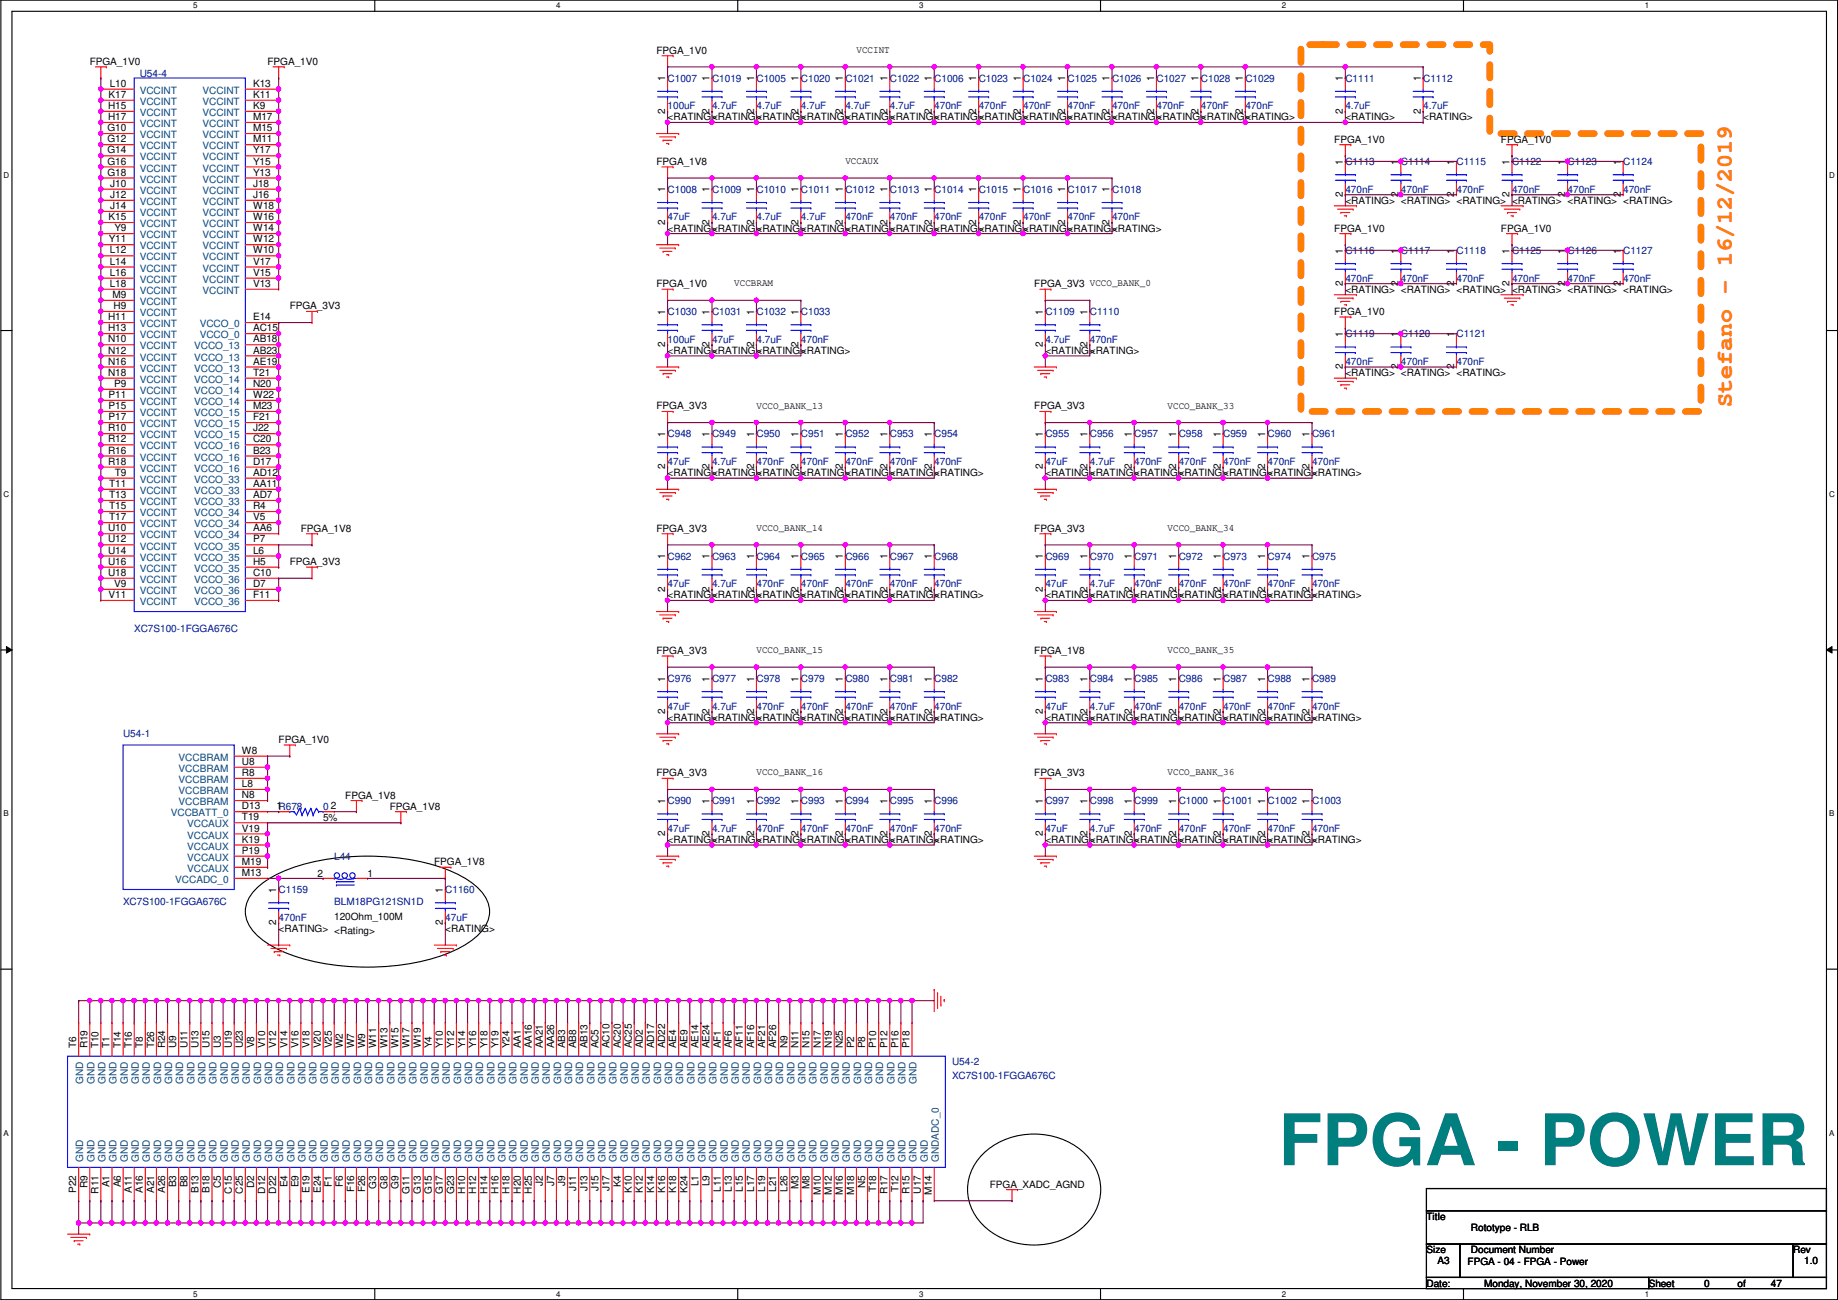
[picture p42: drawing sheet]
<svg xmlns="http://www.w3.org/2000/svg" width="420mm" height="297mm" viewBox="0 0 420 297" stroke-linecap="round" stroke-linejoin="round" font-family="sans-serif">
<defs><g id="words">
<text font-size="16.3" fill="#007f7f" x="292.3" y="266.2">FPGA - POWER</text>
<text font-size="5.3" fill="#ff7f00" x="395.9" y="93" transform="rotate(-90 395.9 93)">Stefano - 16/12/2019</text>
<g font-size="2.3">
<text x="20.5" y="14.8">FPGA_1V0</text>
<text x="61.2" y="14.8">FPGA_1V0</text>
<text x="150.1" y="12.3">FPGA_1V0</text>
<text x="195.8" y="12.1">VCCINT</text>
<text x="24.8" y="22.4">K17</text>
<text x="25.1" y="19.8">L10</text>
<text x="57.9" y="22.4">K11</text>
<text x="57.9" y="19.8">K13</text>
<text x="152" y="18.6" transform="rotate(-90 152 18.6)">1</text>
<text x="162.2" y="18.6" transform="rotate(-90 162.2 18.6)">1</text>
<text x="172.4" y="18.6" transform="rotate(-90 172.4 18.6)">1</text>
<text x="182.5" y="18.6" transform="rotate(-90 182.5 18.6)">1</text>
<text x="192.7" y="18.6" transform="rotate(-90 192.7 18.6)">1</text>
<text x="202.8" y="18.6" transform="rotate(-90 202.8 18.6)">1</text>
<text x="213" y="18.6" transform="rotate(-90 213 18.6)">1</text>
<text x="223.2" y="18.6" transform="rotate(-90 223.2 18.6)">1</text>
<text x="233.3" y="18.6" transform="rotate(-90 233.3 18.6)">1</text>
<text x="243.5" y="18.6" transform="rotate(-90 243.5 18.6)">1</text>
<text x="253.6" y="18.6" transform="rotate(-90 253.6 18.6)">1</text>
<text x="263.8" y="18.6" transform="rotate(-90 263.8 18.6)">1</text>
<text x="274" y="18.6" transform="rotate(-90 274 18.6)">1</text>
<text x="284.1" y="18.6" transform="rotate(-90 284.1 18.6)">1</text>
<text x="307" y="18.6" transform="rotate(-90 307 18.6)">1</text>
<text x="324.8" y="18.6" transform="rotate(-90 324.8 18.6)">1</text>
<text x="24.6" y="30">G10</text>
<text x="24.7" y="24.9">H15</text>
<text x="24.7" y="27.4">H17</text>
<text x="57.9" y="30">M15</text>
<text x="57.9" y="27.4">M17</text>
<text x="57.9" y="24.9">K9</text>
<text x="152" y="26" transform="rotate(-90 152 26)">2</text>
<text x="152.6" y="27.5">&lt;RATING&gt;</text>
<text x="162.2" y="26" transform="rotate(-90 162.2 26)">2</text>
<text x="162.8" y="27.5">&lt;RATING&gt;</text>
<text x="172.4" y="26" transform="rotate(-90 172.4 26)">2</text>
<text x="172.9" y="27.5">&lt;RATING&gt;</text>
<text x="182.5" y="26" transform="rotate(-90 182.5 26)">2</text>
<text x="183.1" y="27.5">&lt;RATING&gt;</text>
<text x="192.7" y="26" transform="rotate(-90 192.7 26)">2</text>
<text x="193.2" y="27.5">&lt;RATING&gt;</text>
<text x="202.8" y="26" transform="rotate(-90 202.8 26)">2</text>
<text x="203.4" y="27.5">&lt;RATING&gt;</text>
<text x="213" y="26" transform="rotate(-90 213 26)">2</text>
<text x="213.6" y="27.5">&lt;RATING&gt;</text>
<text x="223.2" y="26" transform="rotate(-90 223.2 26)">2</text>
<text x="223.7" y="27.5">&lt;RATING&gt;</text>
<text x="233.3" y="26" transform="rotate(-90 233.3 26)">2</text>
<text x="233.9" y="27.5">&lt;RATING&gt;</text>
<text x="243.5" y="26" transform="rotate(-90 243.5 26)">2</text>
<text x="244" y="27.5">&lt;RATING&gt;</text>
<text x="253.6" y="26" transform="rotate(-90 253.6 26)">2</text>
<text x="254.2" y="27.5">&lt;RATING&gt;</text>
<text x="263.8" y="26" transform="rotate(-90 263.8 26)">2</text>
<text x="264.4" y="27.5">&lt;RATING&gt;</text>
<text x="274" y="26" transform="rotate(-90 274 26)">2</text>
<text x="274.5" y="27.5">&lt;RATING&gt;</text>
<text x="284.1" y="26" transform="rotate(-90 284.1 26)">2</text>
<text x="284.7" y="27.5">&lt;RATING&gt;</text>
<text x="307" y="26" transform="rotate(-90 307 26)">2</text>
<text x="307.5" y="27.5">&lt;RATING&gt;</text>
<text x="324.8" y="26" transform="rotate(-90 324.8 26)">2</text>
<text x="325.3" y="27.5">&lt;RATING&gt;</text>
<text x="24.6" y="32.5">G12</text>
<text x="24.6" y="35.1">G14</text>
<text x="57.9" y="35.1">Y17</text>
<text x="57.9" y="32.5">M11</text>
<text x="305" y="32.6">FPGA_1V0</text>
<text x="343.1" y="32.6">FPGA_1V0</text>
<text x="24.6" y="37.6">G16</text>
<text x="24.6" y="40.1">G18</text>
<text x="57.9" y="40.1">Y13</text>
<text x="57.9" y="37.6">Y15</text>
<text x="150.1" y="37.7">FPGA_1V8</text>
<text x="193.2" y="37.5">VCCAUX</text>
<text x="307" y="37.6" transform="rotate(-90 307 37.6)">1</text>
<text x="319.7" y="37.6" transform="rotate(-90 319.7 37.6)">1</text>
<text x="332.4" y="37.6" transform="rotate(-90 332.4 37.6)">1</text>
<text x="345.1" y="37.6" transform="rotate(-90 345.1 37.6)">1</text>
<text x="357.8" y="37.6" transform="rotate(-90 357.8 37.6)">1</text>
<text x="370.5" y="37.6" transform="rotate(-90 370.5 37.6)">1</text>
<text x="25.2" y="42.7">J10</text>
<text x="25.2" y="45.2">J12</text>
<text x="25.2" y="47.8">J14</text>
<text x="57.9" y="47.8">W18</text>
<text x="57.9" y="45.2">J16</text>
<text x="57.9" y="42.7">J18</text>
<text x="152" y="44" transform="rotate(-90 152 44)">1</text>
<text x="162.2" y="44" transform="rotate(-90 162.2 44)">1</text>
<text x="172.4" y="44" transform="rotate(-90 172.4 44)">1</text>
<text x="182.5" y="44" transform="rotate(-90 182.5 44)">1</text>
<text x="192.7" y="44" transform="rotate(-90 192.7 44)">1</text>
<text x="202.8" y="44" transform="rotate(-90 202.8 44)">1</text>
<text x="213" y="44" transform="rotate(-90 213 44)">1</text>
<text x="223.2" y="44" transform="rotate(-90 223.2 44)">1</text>
<text x="233.3" y="44" transform="rotate(-90 233.3 44)">1</text>
<text x="243.5" y="44" transform="rotate(-90 243.5 44)">1</text>
<text x="253.6" y="44" transform="rotate(-90 253.6 44)">1</text>
<text x="307" y="45" transform="rotate(-90 307 45)">2</text>
<text x="307.5" y="46.6">&lt;RATING&gt; &lt;RATING&gt; &lt;RATING&gt;</text>
<text x="319.7" y="45" transform="rotate(-90 319.7 45)">2</text>
<text x="332.4" y="45" transform="rotate(-90 332.4 45)">2</text>
<text x="345.1" y="45" transform="rotate(-90 345.1 45)">2</text>
<text x="345.6" y="46.6">&lt;RATING&gt; &lt;RATING&gt; &lt;RATING&gt;</text>
<text x="357.8" y="45" transform="rotate(-90 357.8 45)">2</text>
<text x="370.5" y="45" transform="rotate(-90 370.5 45)">2</text>
<text x="24.8" y="50.3">K15</text>
<text x="26.2" y="52.8">Y9</text>
<text x="57.9" y="52.8">W14</text>
<text x="57.9" y="50.3">W16</text>
<text x="152" y="51.4" transform="rotate(-90 152 51.4)">2</text>
<text x="152.6" y="52.9">&lt;RATING&gt;</text>
<text x="162.2" y="51.4" transform="rotate(-90 162.2 51.4)">2</text>
<text x="162.8" y="52.9">&lt;RATING&gt;</text>
<text x="172.4" y="51.4" transform="rotate(-90 172.4 51.4)">2</text>
<text x="172.9" y="52.9">&lt;RATING&gt;</text>
<text x="182.5" y="51.4" transform="rotate(-90 182.5 51.4)">2</text>
<text x="183.1" y="52.9">&lt;RATING&gt;</text>
<text x="192.7" y="51.4" transform="rotate(-90 192.7 51.4)">2</text>
<text x="193.2" y="52.9">&lt;RATING&gt;</text>
<text x="202.8" y="51.4" transform="rotate(-90 202.8 51.4)">2</text>
<text x="203.4" y="52.9">&lt;RATING&gt;</text>
<text x="213" y="51.4" transform="rotate(-90 213 51.4)">2</text>
<text x="213.6" y="52.9">&lt;RATING&gt;</text>
<text x="223.2" y="51.4" transform="rotate(-90 223.2 51.4)">2</text>
<text x="223.7" y="52.9">&lt;RATING&gt;</text>
<text x="233.3" y="51.4" transform="rotate(-90 233.3 51.4)">2</text>
<text x="233.9" y="52.9">&lt;RATING&gt;</text>
<text x="243.5" y="51.4" transform="rotate(-90 243.5 51.4)">2</text>
<text x="244" y="52.9">&lt;RATING&gt;</text>
<text x="253.6" y="51.4" transform="rotate(-90 253.6 51.4)">2</text>
<text x="254.2" y="52.9">&lt;RATING&gt;</text>
<text x="305" y="52.9">FPGA_1V0</text>
<text x="343.1" y="52.9">FPGA_1V0</text>
<text x="24.9" y="55.4">Y11</text>
<text x="25.1" y="57.9">L12</text>
<text x="57.9" y="57.9">W10</text>
<text x="57.9" y="55.4">W12</text>
<text x="307" y="58" transform="rotate(-90 307 58)">1</text>
<text x="319.7" y="58" transform="rotate(-90 319.7 58)">1</text>
<text x="332.4" y="58" transform="rotate(-90 332.4 58)">1</text>
<text x="345.1" y="58" transform="rotate(-90 345.1 58)">1</text>
<text x="357.8" y="58" transform="rotate(-90 357.8 58)">1</text>
<text x="370.5" y="58" transform="rotate(-90 370.5 58)">1</text>
<text x="25.1" y="60.5">L14</text>
<text x="25.1" y="63">L16</text>
<text x="25.1" y="65.5">L18</text>
<text x="57.9" y="65.5">V13</text>
<text x="57.9" y="63">V15</text>
<text x="57.9" y="60.5">V17</text>
<text x="150.1" y="65.6">FPGA_1V0</text>
<text x="167.8" y="65.4">VCCBRAM</text>
<text x="236.4" y="65.6">FPGA_3V3 VCCO_BANK_0</text>
<text x="307" y="65.3" transform="rotate(-90 307 65.3)">2</text>
<text x="319.7" y="65.3" transform="rotate(-90 319.7 65.3)">2</text>
<text x="332.4" y="65.3" transform="rotate(-90 332.4 65.3)">2</text>
<text x="345.1" y="65.3" transform="rotate(-90 345.1 65.3)">2</text>
<text x="357.8" y="65.3" transform="rotate(-90 357.8 65.3)">2</text>
<text x="370.5" y="65.3" transform="rotate(-90 370.5 65.3)">2</text>
<text x="25.7" y="68.1">M9</text>
<text x="26" y="70.6">H9</text>
<text x="66.2" y="70.7">FPGA_3V3</text>
<text x="152" y="71.9" transform="rotate(-90 152 71.9)">1</text>
<text x="162.2" y="71.9" transform="rotate(-90 162.2 71.9)">1</text>
<text x="172.4" y="71.9" transform="rotate(-90 172.4 71.9)">1</text>
<text x="182.5" y="71.9" transform="rotate(-90 182.5 71.9)">1</text>
<text x="238.4" y="71.9" transform="rotate(-90 238.4 71.9)">1</text>
<text x="248.6" y="71.9" transform="rotate(-90 248.6 71.9)">1</text>
<text x="305" y="72">FPGA_1V0</text>
<text x="307.5" y="66.9">&lt;RATING&gt; &lt;RATING&gt; &lt;RATING&gt;</text>
<text x="345.6" y="66.9">&lt;RATING&gt; &lt;RATING&gt; &lt;RATING&gt;</text>
<text x="24.7" y="73.2">H11</text>
<text x="24.7" y="75.7">H13</text>
<text x="57.9" y="73.2">E14</text>
<text x="57.9" y="75.7">AC15</text>
<text x="307" y="77" transform="rotate(-90 307 77)">1</text>
<text x="319.7" y="77" transform="rotate(-90 319.7 77)">1</text>
<text x="332.4" y="77" transform="rotate(-90 332.4 77)">1</text>
<text x="24.7" y="78.2">N10</text>
<text x="24.7" y="80.8">N12</text>
<text x="24.7" y="83.3">N16</text>
<text x="57.9" y="78.2">AB18</text>
<text x="57.9" y="80.8">AB23</text>
<text x="57.9" y="83.3">AE19</text>
<text x="152" y="79.3" transform="rotate(-90 152 79.3)">2</text>
<text x="152.6" y="80.9">&lt;RATING&gt;</text>
<text x="162.2" y="79.3" transform="rotate(-90 162.2 79.3)">2</text>
<text x="162.8" y="80.9">&lt;RATING&gt;</text>
<text x="172.4" y="79.3" transform="rotate(-90 172.4 79.3)">2</text>
<text x="172.9" y="80.9">&lt;RATING&gt;</text>
<text x="182.5" y="79.3" transform="rotate(-90 182.5 79.3)">2</text>
<text x="183.1" y="80.9">&lt;RATING&gt;</text>
<text x="238.4" y="79.3" transform="rotate(-90 238.4 79.3)">2</text>
<text x="239" y="80.9">&lt;RATING&gt;</text>
<text x="248.6" y="79.3" transform="rotate(-90 248.6 79.3)">2</text>
<text x="249.1" y="80.9">&lt;RATING&gt;</text>
<text x="24.7" y="85.9">N18</text>
<text x="26.1" y="88.4">P9</text>
<text x="57.9" y="85.9">T21</text>
<text x="57.9" y="88.4">N20</text>
<text x="307" y="84.4" transform="rotate(-90 307 84.4)">2</text>
<text x="307.5" y="85.9">&lt;RATING&gt; &lt;RATING&gt; &lt;RATING&gt;</text>
<text x="319.7" y="84.4" transform="rotate(-90 319.7 84.4)">2</text>
<text x="332.4" y="84.4" transform="rotate(-90 332.4 84.4)">2</text>
<text x="24.8" y="90.9">P11</text>
<text x="24.8" y="93.5">P15</text>
<text x="57.9" y="90.9">W22</text>
<text x="57.9" y="93.5">M23</text>
<text x="150.1" y="93.6">FPGA_3V3</text>
<text x="172.9" y="93.3">VCCO_BANK_13</text>
<text x="236.4" y="93.6">FPGA_3V3</text>
<text x="266.9" y="93.3">VCCO_BANK_33</text>
<text x="24.7" y="98.6">R10</text>
<text x="24.7" y="101.1">R12</text>
<text x="24.8" y="96">P17</text>
<text x="57.9" y="96">F21</text>
<text x="57.9" y="98.6">J22</text>
<text x="57.9" y="101.1">C20</text>
<text x="152" y="99.9" transform="rotate(-90 152 99.9)">1</text>
<text x="162.2" y="99.9" transform="rotate(-90 162.2 99.9)">1</text>
<text x="172.4" y="99.9" transform="rotate(-90 172.4 99.9)">1</text>
<text x="182.5" y="99.9" transform="rotate(-90 182.5 99.9)">1</text>
<text x="192.7" y="99.9" transform="rotate(-90 192.7 99.9)">1</text>
<text x="202.8" y="99.9" transform="rotate(-90 202.8 99.9)">1</text>
<text x="213" y="99.9" transform="rotate(-90 213 99.9)">1</text>
<text x="238.4" y="99.9" transform="rotate(-90 238.4 99.9)">1</text>
<text x="248.6" y="99.9" transform="rotate(-90 248.6 99.9)">1</text>
<text x="258.7" y="99.9" transform="rotate(-90 258.7 99.9)">1</text>
<text x="268.9" y="99.9" transform="rotate(-90 268.9 99.9)">1</text>
<text x="279" y="99.9" transform="rotate(-90 279 99.9)">1</text>
<text x="289.2" y="99.9" transform="rotate(-90 289.2 99.9)">1</text>
<text x="299.4" y="99.9" transform="rotate(-90 299.4 99.9)">1</text>
<text x="24.7" y="103.6">R16</text>
<text x="24.7" y="106.2">R18</text>
<text x="57.9" y="103.6">B23</text>
<text x="57.9" y="106.2">D17</text>
<text x="152" y="107.2" transform="rotate(-90 152 107.2)">2</text>
<text x="162.2" y="107.2" transform="rotate(-90 162.2 107.2)">2</text>
<text x="172.4" y="107.2" transform="rotate(-90 172.4 107.2)">2</text>
<text x="182.5" y="107.2" transform="rotate(-90 182.5 107.2)">2</text>
<text x="192.7" y="107.2" transform="rotate(-90 192.7 107.2)">2</text>
<text x="202.8" y="107.2" transform="rotate(-90 202.8 107.2)">2</text>
<text x="213" y="107.2" transform="rotate(-90 213 107.2)">2</text>
<text x="238.4" y="107.2" transform="rotate(-90 238.4 107.2)">2</text>
<text x="248.6" y="107.2" transform="rotate(-90 248.6 107.2)">2</text>
<text x="258.7" y="107.2" transform="rotate(-90 258.7 107.2)">2</text>
<text x="268.9" y="107.2" transform="rotate(-90 268.9 107.2)">2</text>
<text x="279" y="107.2" transform="rotate(-90 279 107.2)">2</text>
<text x="289.2" y="107.2" transform="rotate(-90 289.2 107.2)">2</text>
<text x="299.4" y="107.2" transform="rotate(-90 299.4 107.2)">2</text>
<text x="25" y="111.3">T11</text>
<text x="25" y="113.8">T13</text>
<text x="26.2" y="108.7">T9</text>
<text x="57.9" y="108.7">AD12</text>
<text x="57.9" y="111.3">AA11</text>
<text x="57.9" y="113.8">AD7</text>
<text x="152.6" y="108.8">&lt;RATING&gt;</text>
<text x="162.8" y="108.8">&lt;RATING&gt;</text>
<text x="172.9" y="108.8">&lt;RATING&gt;</text>
<text x="183.1" y="108.8">&lt;RATING&gt;</text>
<text x="193.2" y="108.8">&lt;RATING&gt;</text>
<text x="203.4" y="108.8">&lt;RATING&gt;</text>
<text x="213.6" y="108.8">&lt;RATING&gt;</text>
<text x="239" y="108.8">&lt;RATING&gt;</text>
<text x="249.1" y="108.8">&lt;RATING&gt;</text>
<text x="259.3" y="108.8">&lt;RATING&gt;</text>
<text x="269.4" y="108.8">&lt;RATING&gt;</text>
<text x="279.6" y="108.8">&lt;RATING&gt;</text>
<text x="289.8" y="108.8">&lt;RATING&gt;</text>
<text x="299.9" y="108.8">&lt;RATING&gt;</text>
<text x="25" y="116.3">T15</text>
<text x="25" y="118.9">T17</text>
<text x="57.9" y="116.3">R4</text>
<text x="57.9" y="118.9">V5</text>
<text x="24.7" y="121.4">U10</text>
<text x="24.7" y="124">U12</text>
<text x="57.9" y="121.4">AA6</text>
<text x="57.9" y="124">P7</text>
<text x="68.8" y="121.5">FPGA_1V8</text>
<text x="150.1" y="121.5">FPGA_3V3</text>
<text x="172.9" y="121.3">VCCO_BANK_14</text>
<text x="236.4" y="121.5">FPGA_3V3</text>
<text x="266.9" y="121.3">VCCO_BANK_34</text>
<text x="24.7" y="126.5">U14</text>
<text x="24.7" y="129">U16</text>
<text x="24.7" y="131.6">U18</text>
<text x="57.9" y="126.5">L6</text>
<text x="57.9" y="129">H5</text>
<text x="57.9" y="131.6">C10</text>
<text x="66.2" y="129.1">FPGA_3V3</text>
<text x="152" y="127.8" transform="rotate(-90 152 127.8)">1</text>
<text x="162.2" y="127.8" transform="rotate(-90 162.2 127.8)">1</text>
<text x="172.4" y="127.8" transform="rotate(-90 172.4 127.8)">1</text>
<text x="182.5" y="127.8" transform="rotate(-90 182.5 127.8)">1</text>
<text x="192.7" y="127.8" transform="rotate(-90 192.7 127.8)">1</text>
<text x="202.8" y="127.8" transform="rotate(-90 202.8 127.8)">1</text>
<text x="213" y="127.8" transform="rotate(-90 213 127.8)">1</text>
<text x="238.4" y="127.8" transform="rotate(-90 238.4 127.8)">1</text>
<text x="248.6" y="127.8" transform="rotate(-90 248.6 127.8)">1</text>
<text x="258.7" y="127.8" transform="rotate(-90 258.7 127.8)">1</text>
<text x="268.9" y="127.8" transform="rotate(-90 268.9 127.8)">1</text>
<text x="279" y="127.8" transform="rotate(-90 279 127.8)">1</text>
<text x="289.2" y="127.8" transform="rotate(-90 289.2 127.8)">1</text>
<text x="299.4" y="127.8" transform="rotate(-90 299.4 127.8)">1</text>
<text x="24.8" y="136.7">V11</text>
<text x="26.1" y="134.1">V9</text>
<text x="57.9" y="134.1">D7</text>
<text x="57.9" y="136.7">F11</text>
<text x="152" y="135.2" transform="rotate(-90 152 135.2)">2</text>
<text x="152.6" y="136.7">&lt;RATING&gt;</text>
<text x="162.2" y="135.2" transform="rotate(-90 162.2 135.2)">2</text>
<text x="162.8" y="136.7">&lt;RATING&gt;</text>
<text x="172.4" y="135.2" transform="rotate(-90 172.4 135.2)">2</text>
<text x="172.9" y="136.7">&lt;RATING&gt;</text>
<text x="182.5" y="135.2" transform="rotate(-90 182.5 135.2)">2</text>
<text x="183.1" y="136.7">&lt;RATING&gt;</text>
<text x="192.7" y="135.2" transform="rotate(-90 192.7 135.2)">2</text>
<text x="193.2" y="136.7">&lt;RATING&gt;</text>
<text x="202.8" y="135.2" transform="rotate(-90 202.8 135.2)">2</text>
<text x="203.4" y="136.7">&lt;RATING&gt;</text>
<text x="213" y="135.2" transform="rotate(-90 213 135.2)">2</text>
<text x="213.6" y="136.7">&lt;RATING&gt;</text>
<text x="238.4" y="135.2" transform="rotate(-90 238.4 135.2)">2</text>
<text x="239" y="136.7">&lt;RATING&gt;</text>
<text x="248.6" y="135.2" transform="rotate(-90 248.6 135.2)">2</text>
<text x="249.1" y="136.7">&lt;RATING&gt;</text>
<text x="258.7" y="135.2" transform="rotate(-90 258.7 135.2)">2</text>
<text x="259.3" y="136.7">&lt;RATING&gt;</text>
<text x="268.9" y="135.2" transform="rotate(-90 268.9 135.2)">2</text>
<text x="269.4" y="136.7">&lt;RATING&gt;</text>
<text x="279" y="135.2" transform="rotate(-90 279 135.2)">2</text>
<text x="279.6" y="136.7">&lt;RATING&gt;</text>
<text x="289.2" y="135.2" transform="rotate(-90 289.2 135.2)">2</text>
<text x="289.8" y="136.7">&lt;RATING&gt;</text>
<text x="299.4" y="135.2" transform="rotate(-90 299.4 135.2)">2</text>
<text x="299.9" y="136.7">&lt;RATING&gt;</text>
<text x="150.1" y="149.4">FPGA_3V3</text>
<text x="172.9" y="149.2">VCCO_BANK_15</text>
<text x="236.4" y="149.4">FPGA_1V8</text>
<text x="266.9" y="149.2">VCCO_BANK_35</text>
<text x="152" y="155.7" transform="rotate(-90 152 155.7)">1</text>
<text x="162.2" y="155.7" transform="rotate(-90 162.2 155.7)">1</text>
<text x="172.4" y="155.7" transform="rotate(-90 172.4 155.7)">1</text>
<text x="182.5" y="155.7" transform="rotate(-90 182.5 155.7)">1</text>
<text x="192.7" y="155.7" transform="rotate(-90 192.7 155.7)">1</text>
<text x="202.8" y="155.7" transform="rotate(-90 202.8 155.7)">1</text>
<text x="213" y="155.7" transform="rotate(-90 213 155.7)">1</text>
<text x="238.4" y="155.7" transform="rotate(-90 238.4 155.7)">1</text>
<text x="248.6" y="155.7" transform="rotate(-90 248.6 155.7)">1</text>
<text x="258.7" y="155.7" transform="rotate(-90 258.7 155.7)">1</text>
<text x="268.9" y="155.7" transform="rotate(-90 268.9 155.7)">1</text>
<text x="279" y="155.7" transform="rotate(-90 279 155.7)">1</text>
<text x="289.2" y="155.7" transform="rotate(-90 289.2 155.7)">1</text>
<text x="299.4" y="155.7" transform="rotate(-90 299.4 155.7)">1</text>
<text x="152" y="163.1" transform="rotate(-90 152 163.1)">2</text>
<text x="152.6" y="164.7">&lt;RATING&gt;</text>
<text x="162.2" y="163.1" transform="rotate(-90 162.2 163.1)">2</text>
<text x="162.8" y="164.7">&lt;RATING&gt;</text>
<text x="172.4" y="163.1" transform="rotate(-90 172.4 163.1)">2</text>
<text x="172.9" y="164.7">&lt;RATING&gt;</text>
<text x="182.5" y="163.1" transform="rotate(-90 182.5 163.1)">2</text>
<text x="183.1" y="164.7">&lt;RATING&gt;</text>
<text x="192.7" y="163.1" transform="rotate(-90 192.7 163.1)">2</text>
<text x="193.2" y="164.7">&lt;RATING&gt;</text>
<text x="202.8" y="163.1" transform="rotate(-90 202.8 163.1)">2</text>
<text x="203.4" y="164.7">&lt;RATING&gt;</text>
<text x="213" y="163.1" transform="rotate(-90 213 163.1)">2</text>
<text x="213.6" y="164.7">&lt;RATING&gt;</text>
<text x="238.4" y="163.1" transform="rotate(-90 238.4 163.1)">2</text>
<text x="239" y="164.7">&lt;RATING&gt;</text>
<text x="248.6" y="163.1" transform="rotate(-90 248.6 163.1)">2</text>
<text x="249.1" y="164.7">&lt;RATING&gt;</text>
<text x="258.7" y="163.1" transform="rotate(-90 258.7 163.1)">2</text>
<text x="259.3" y="164.7">&lt;RATING&gt;</text>
<text x="268.9" y="163.1" transform="rotate(-90 268.9 163.1)">2</text>
<text x="269.4" y="164.7">&lt;RATING&gt;</text>
<text x="279" y="163.1" transform="rotate(-90 279 163.1)">2</text>
<text x="279.6" y="164.7">&lt;RATING&gt;</text>
<text x="289.2" y="163.1" transform="rotate(-90 289.2 163.1)">2</text>
<text x="289.8" y="164.7">&lt;RATING&gt;</text>
<text x="299.4" y="163.1" transform="rotate(-90 299.4 163.1)">2</text>
<text x="299.9" y="164.7">&lt;RATING&gt;</text>
<text x="55.3" y="172.2">W8</text>
<text x="63.7" y="169.8">FPGA_1V0</text>
<text x="55.3" y="179.8">L8</text>
<text x="55.3" y="177.3">R8</text>
<text x="55.3" y="174.8">U8</text>
<text x="150.1" y="177.4">FPGA_3V3</text>
<text x="172.9" y="177.2">VCCO_BANK_16</text>
<text x="236.4" y="177.4">FPGA_3V3</text>
<text x="266.9" y="177.2">VCCO_BANK_36</text>
<text x="55.3" y="184.9">D13</text>
<text x="55.3" y="182.4">N8</text>
<text x="63.2" y="184.9">1R678</text>
<text x="75.6" y="184.9">2</text>
<text x="78.9" y="182.5">FPGA_1V8</text>
<text x="89.1" y="185">FPGA_1V8</text>
<text x="152" y="183.7" transform="rotate(-90 152 183.7)">1</text>
<text x="162.2" y="183.7" transform="rotate(-90 162.2 183.7)">1</text>
<text x="172.4" y="183.7" transform="rotate(-90 172.4 183.7)">1</text>
<text x="182.5" y="183.7" transform="rotate(-90 182.5 183.7)">1</text>
<text x="192.7" y="183.7" transform="rotate(-90 192.7 183.7)">1</text>
<text x="202.8" y="183.7" transform="rotate(-90 202.8 183.7)">1</text>
<text x="213" y="183.7" transform="rotate(-90 213 183.7)">1</text>
<text x="238.4" y="183.7" transform="rotate(-90 238.4 183.7)">1</text>
<text x="248.6" y="183.7" transform="rotate(-90 248.6 183.7)">1</text>
<text x="258.7" y="183.7" transform="rotate(-90 258.7 183.7)">1</text>
<text x="268.9" y="183.7" transform="rotate(-90 268.9 183.7)">1</text>
<text x="279" y="183.7" transform="rotate(-90 279 183.7)">1</text>
<text x="289.2" y="183.7" transform="rotate(-90 289.2 183.7)">1</text>
<text x="299.4" y="183.7" transform="rotate(-90 299.4 183.7)">1</text>
<text x="55.3" y="190">V19</text>
<text x="55.3" y="187.5">T19</text>
<text x="73.9" y="187.5">5%</text>
<text x="152" y="191.1" transform="rotate(-90 152 191.1)">2</text>
<text x="162.2" y="191.1" transform="rotate(-90 162.2 191.1)">2</text>
<text x="172.4" y="191.1" transform="rotate(-90 172.4 191.1)">2</text>
<text x="182.5" y="191.1" transform="rotate(-90 182.5 191.1)">2</text>
<text x="192.7" y="191.1" transform="rotate(-90 192.7 191.1)">2</text>
<text x="202.8" y="191.1" transform="rotate(-90 202.8 191.1)">2</text>
<text x="213" y="191.1" transform="rotate(-90 213 191.1)">2</text>
<text x="238.4" y="191.1" transform="rotate(-90 238.4 191.1)">2</text>
<text x="248.6" y="191.1" transform="rotate(-90 248.6 191.1)">2</text>
<text x="258.7" y="191.1" transform="rotate(-90 258.7 191.1)">2</text>
<text x="268.9" y="191.1" transform="rotate(-90 268.9 191.1)">2</text>
<text x="279" y="191.1" transform="rotate(-90 279 191.1)">2</text>
<text x="289.2" y="191.1" transform="rotate(-90 289.2 191.1)">2</text>
<text x="299.4" y="191.1" transform="rotate(-90 299.4 191.1)">2</text>
<text x="55.3" y="197.6">M19</text>
<text x="55.3" y="195.1">P19</text>
<text x="55.3" y="192.5">K19</text>
<text x="99.3" y="197.7">FPGA_1V8</text>
<text x="152.6" y="192.6">&lt;RATING&gt;</text>
<text x="162.8" y="192.6">&lt;RATING&gt;</text>
<text x="172.9" y="192.6">&lt;RATING&gt;</text>
<text x="183.1" y="192.6">&lt;RATING&gt;</text>
<text x="193.2" y="192.6">&lt;RATING&gt;</text>
<text x="203.4" y="192.6">&lt;RATING&gt;</text>
<text x="213.6" y="192.6">&lt;RATING&gt;</text>
<text x="239" y="192.6">&lt;RATING&gt;</text>
<text x="249.1" y="192.6">&lt;RATING&gt;</text>
<text x="259.3" y="192.6">&lt;RATING&gt;</text>
<text x="269.4" y="192.6">&lt;RATING&gt;</text>
<text x="279.6" y="192.6">&lt;RATING&gt;</text>
<text x="289.8" y="192.6">&lt;RATING&gt;</text>
<text x="299.9" y="192.6">&lt;RATING&gt;</text>
<text x="55.3" y="200.2">M13</text>
<text x="72.6" y="200.5">2</text>
<text x="84" y="200.5">1</text>
<text x="63.2" y="204" transform="rotate(-90 63.2 204)">1</text>
<text x="101.2" y="204" transform="rotate(-90 101.2 204)">1</text>
<text x="63.2" y="211.4" transform="rotate(-90 63.2 211.4)">2</text>
<text x="63.7" y="212.9">&lt;RATING&gt; &lt;Rating&gt;</text>
<text x="76.4" y="210.1">120Ohm_100M</text>
<text x="101.2" y="211.4" transform="rotate(-90 101.2 211.4)">2</text>
<text x="101.8" y="212.9">&lt;RATING&gt;</text>
<text x="17.4" y="239.6" transform="rotate(-90 17.4 239.6)">T6</text>
<text x="20" y="239.6" transform="rotate(-90 20 239.6)">R19</text>
<text x="22.5" y="239.6" transform="rotate(-90 22.5 239.6)">T10</text>
<text x="25" y="239.6" transform="rotate(-90 25 239.6)">T1</text>
<text x="27.6" y="239.6" transform="rotate(-90 27.6 239.6)">T14</text>
<text x="30.1" y="239.6" transform="rotate(-90 30.1 239.6)">T16</text>
<text x="32.7" y="239.6" transform="rotate(-90 32.7 239.6)">T8</text>
<text x="35.2" y="239.6" transform="rotate(-90 35.2 239.6)">T26</text>
<text x="37.8" y="239.6" transform="rotate(-90 37.8 239.6)">R24</text>
<text x="40.3" y="239.6" transform="rotate(-90 40.3 239.6)">U9</text>
<text x="42.8" y="239.6" transform="rotate(-90 42.8 239.6)">U11</text>
<text x="45.4" y="239.6" transform="rotate(-90 45.4 239.6)">U13</text>
<text x="47.9" y="239.6" transform="rotate(-90 47.9 239.6)">U15</text>
<text x="50.5" y="239.6" transform="rotate(-90 50.5 239.6)">U3</text>
<text x="53" y="239.6" transform="rotate(-90 53 239.6)">U19</text>
<text x="55.5" y="239.6" transform="rotate(-90 55.5 239.6)">U23</text>
<text x="58.1" y="239.6" transform="rotate(-90 58.1 239.6)">V8</text>
<text x="60.6" y="239.6" transform="rotate(-90 60.6 239.6)">V10</text>
<text x="63.2" y="239.6" transform="rotate(-90 63.2 239.6)">V12</text>
<text x="65.7" y="239.6" transform="rotate(-90 65.7 239.6)">V14</text>
<text x="68.2" y="239.6" transform="rotate(-90 68.2 239.6)">V16</text>
<text x="70.8" y="239.6" transform="rotate(-90 70.8 239.6)">V18</text>
<text x="73.3" y="239.6" transform="rotate(-90 73.3 239.6)">V20</text>
<text x="75.9" y="239.6" transform="rotate(-90 75.9 239.6)">V25</text>
<text x="78.4" y="239.6" transform="rotate(-90 78.4 239.6)">W2</text>
<text x="80.9" y="239.6" transform="rotate(-90 80.9 239.6)">W7</text>
<text x="83.5" y="239.6" transform="rotate(-90 83.5 239.6)">W9</text>
<text x="86" y="239.6" transform="rotate(-90 86 239.6)">W11</text>
<text x="88.6" y="239.6" transform="rotate(-90 88.6 239.6)">W13</text>
<text x="91.1" y="239.6" transform="rotate(-90 91.1 239.6)">W15</text>
<text x="93.6" y="239.6" transform="rotate(-90 93.6 239.6)">W17</text>
<text x="96.2" y="239.6" transform="rotate(-90 96.2 239.6)">W19</text>
<text x="98.7" y="239.6" transform="rotate(-90 98.7 239.6)">Y4</text>
<text x="101.2" y="239.6" transform="rotate(-90 101.2 239.6)">Y10</text>
<text x="103.8" y="239.6" transform="rotate(-90 103.8 239.6)">Y12</text>
<text x="106.3" y="239.6" transform="rotate(-90 106.3 239.6)">Y14</text>
<text x="108.9" y="239.6" transform="rotate(-90 108.9 239.6)">Y16</text>
<text x="111.4" y="239.6" transform="rotate(-90 111.4 239.6)">Y18</text>
<text x="113.9" y="239.6" transform="rotate(-90 113.9 239.6)">Y19</text>
<text x="116.5" y="239.6" transform="rotate(-90 116.5 239.6)">Y24</text>
<text x="119" y="239.6" transform="rotate(-90 119 239.6)">AA1</text>
<text x="121.6" y="239.6" transform="rotate(-90 121.6 239.6)">AA16</text>
<text x="124.1" y="239.6" transform="rotate(-90 124.1 239.6)">AA21</text>
<text x="126.6" y="239.6" transform="rotate(-90 126.6 239.6)">AA26</text>
<text x="129.2" y="239.6" transform="rotate(-90 129.2 239.6)">AB3</text>
<text x="131.7" y="239.6" transform="rotate(-90 131.7 239.6)">AB8</text>
<text x="134.3" y="239.6" transform="rotate(-90 134.3 239.6)">AB13</text>
<text x="136.8" y="239.6" transform="rotate(-90 136.8 239.6)">AC5</text>
<text x="139.3" y="239.6" transform="rotate(-90 139.3 239.6)">AC10</text>
<text x="141.9" y="239.6" transform="rotate(-90 141.9 239.6)">AC20</text>
<text x="144.4" y="239.6" transform="rotate(-90 144.4 239.6)">AC25</text>
<text x="147" y="239.6" transform="rotate(-90 147 239.6)">AD2</text>
<text x="149.5" y="239.6" transform="rotate(-90 149.5 239.6)">AD17</text>
<text x="152" y="239.6" transform="rotate(-90 152 239.6)">AD22</text>
<text x="154.6" y="239.6" transform="rotate(-90 154.6 239.6)">AE4</text>
<text x="157.1" y="239.6" transform="rotate(-90 157.1 239.6)">AE9</text>
<text x="159.7" y="239.6" transform="rotate(-90 159.7 239.6)">AE14</text>
<text x="162.2" y="239.6" transform="rotate(-90 162.2 239.6)">AE24</text>
<text x="164.7" y="239.6" transform="rotate(-90 164.7 239.6)">AF1</text>
<text x="167.3" y="239.6" transform="rotate(-90 167.3 239.6)">AF6</text>
<text x="169.8" y="239.6" transform="rotate(-90 169.8 239.6)">AF11</text>
<text x="172.4" y="239.6" transform="rotate(-90 172.4 239.6)">AF16</text>
<text x="174.9" y="239.6" transform="rotate(-90 174.9 239.6)">AF21</text>
<text x="177.4" y="239.6" transform="rotate(-90 177.4 239.6)">AF26</text>
<text x="180" y="239.6" transform="rotate(-90 180 239.6)">N9</text>
<text x="182.5" y="239.6" transform="rotate(-90 182.5 239.6)">N11</text>
<text x="185.1" y="239.6" transform="rotate(-90 185.1 239.6)">N15</text>
<text x="187.6" y="239.6" transform="rotate(-90 187.6 239.6)">N17</text>
<text x="190.1" y="239.6" transform="rotate(-90 190.1 239.6)">N19</text>
<text x="192.7" y="239.6" transform="rotate(-90 192.7 239.6)">N25</text>
<text x="195.2" y="239.6" transform="rotate(-90 195.2 239.6)">P2</text>
<text x="197.8" y="239.6" transform="rotate(-90 197.8 239.6)">P8</text>
<text x="200.3" y="239.6" transform="rotate(-90 200.3 239.6)">P10</text>
<text x="202.8" y="239.6" transform="rotate(-90 202.8 239.6)">P12</text>
<text x="205.4" y="239.6" transform="rotate(-90 205.4 239.6)">P16</text>
<text x="207.9" y="239.6" transform="rotate(-90 207.9 239.6)">P18</text>
<text x="17.4" y="272.6" transform="rotate(-90 17.4 272.6)">P22</text>
<text x="20" y="271.4" transform="rotate(-90 20 271.4)">R9</text>
<text x="22.5" y="272.7" transform="rotate(-90 22.5 272.7)">R11</text>
<text x="25" y="271.3" transform="rotate(-90 25 271.3)">A1</text>
<text x="27.6" y="271.3" transform="rotate(-90 27.6 271.3)">A6</text>
<text x="30.1" y="272.6" transform="rotate(-90 30.1 272.6)">A11</text>
<text x="32.7" y="272.6" transform="rotate(-90 32.7 272.6)">A16</text>
<text x="35.2" y="272.6" transform="rotate(-90 35.2 272.6)">A21</text>
<text x="37.8" y="272.6" transform="rotate(-90 37.8 272.6)">A26</text>
<text x="40.3" y="271.3" transform="rotate(-90 40.3 271.3)">B3</text>
<text x="42.8" y="271.3" transform="rotate(-90 42.8 271.3)">B8</text>
<text x="45.4" y="272.6" transform="rotate(-90 45.4 272.6)">B13</text>
<text x="47.9" y="272.6" transform="rotate(-90 47.9 272.6)">B18</text>
<text x="50.5" y="271.4" transform="rotate(-90 50.5 271.4)">C5</text>
<text x="53" y="272.7" transform="rotate(-90 53 272.7)">C15</text>
<text x="55.5" y="272.7" transform="rotate(-90 55.5 272.7)">C25</text>
<text x="58.1" y="271.4" transform="rotate(-90 58.1 271.4)">D2</text>
<text x="60.6" y="272.7" transform="rotate(-90 60.6 272.7)">D12</text>
<text x="63.2" y="272.7" transform="rotate(-90 63.2 272.7)">D22</text>
<text x="65.7" y="271.3" transform="rotate(-90 65.7 271.3)">E4</text>
<text x="68.2" y="271.3" transform="rotate(-90 68.2 271.3)">E9</text>
<text x="70.8" y="272.6" transform="rotate(-90 70.8 272.6)">E19</text>
<text x="73.3" y="272.6" transform="rotate(-90 73.3 272.6)">E24</text>
<text x="75.9" y="271.2" transform="rotate(-90 75.9 271.2)">F1</text>
<text x="78.4" y="271.2" transform="rotate(-90 78.4 271.2)">F6</text>
<text x="80.9" y="272.5" transform="rotate(-90 80.9 272.5)">F16</text>
<text x="83.5" y="272.5" transform="rotate(-90 83.5 272.5)">F26</text>
<text x="86" y="271.6" transform="rotate(-90 86 271.6)">G3</text>
<text x="88.6" y="271.6" transform="rotate(-90 88.6 271.6)">G8</text>
<text x="91.1" y="271.6" transform="rotate(-90 91.1 271.6)">G9</text>
<text x="93.6" y="272.8" transform="rotate(-90 93.6 272.8)">G11</text>
<text x="96.2" y="272.8" transform="rotate(-90 96.2 272.8)">G13</text>
<text x="98.7" y="272.8" transform="rotate(-90 98.7 272.8)">G15</text>
<text x="101.2" y="272.8" transform="rotate(-90 101.2 272.8)">G17</text>
<text x="103.8" y="272.8" transform="rotate(-90 103.8 272.8)">G23</text>
<text x="106.3" y="272.7" transform="rotate(-90 106.3 272.7)">H10</text>
<text x="108.9" y="272.7" transform="rotate(-90 108.9 272.7)">H12</text>
<text x="111.4" y="272.7" transform="rotate(-90 111.4 272.7)">H14</text>
<text x="113.9" y="272.7" transform="rotate(-90 113.9 272.7)">H16</text>
<text x="116.5" y="272.7" transform="rotate(-90 116.5 272.7)">H18</text>
<text x="119" y="272.7" transform="rotate(-90 119 272.7)">H20</text>
<text x="121.6" y="272.7" transform="rotate(-90 121.6 272.7)">H25</text>
<text x="124.1" y="270.9" transform="rotate(-90 124.1 270.9)">J2</text>
<text x="126.6" y="270.9" transform="rotate(-90 126.6 270.9)">J7</text>
<text x="129.2" y="270.9" transform="rotate(-90 129.2 270.9)">J9</text>
<text x="131.7" y="272.2" transform="rotate(-90 131.7 272.2)">J11</text>
<text x="134.3" y="272.2" transform="rotate(-90 134.3 272.2)">J13</text>
<text x="136.8" y="272.2" transform="rotate(-90 136.8 272.2)">J15</text>
<text x="139.3" y="272.2" transform="rotate(-90 139.3 272.2)">J17</text>
<text x="141.9" y="271.3" transform="rotate(-90 141.9 271.3)">K4</text>
<text x="144.4" y="272.6" transform="rotate(-90 144.4 272.6)">K10</text>
<text x="147" y="272.6" transform="rotate(-90 147 272.6)">K12</text>
<text x="149.5" y="272.6" transform="rotate(-90 149.5 272.6)">K14</text>
<text x="152" y="272.6" transform="rotate(-90 152 272.6)">K16</text>
<text x="154.6" y="272.6" transform="rotate(-90 154.6 272.6)">K18</text>
<text x="157.1" y="272.6" transform="rotate(-90 157.1 272.6)">K24</text>
<text x="159.7" y="271.1" transform="rotate(-90 159.7 271.1)">L1</text>
<text x="162.2" y="271.1" transform="rotate(-90 162.2 271.1)">L9</text>
<text x="164.7" y="272.3" transform="rotate(-90 164.7 272.3)">L11</text>
<text x="167.3" y="272.3" transform="rotate(-90 167.3 272.3)">L13</text>
<text x="169.8" y="272.3" transform="rotate(-90 169.8 272.3)">L15</text>
<text x="172.4" y="272.3" transform="rotate(-90 172.4 272.3)">L17</text>
<text x="174.9" y="272.3" transform="rotate(-90 174.9 272.3)">L19</text>
<text x="177.4" y="272.3" transform="rotate(-90 177.4 272.3)">L21</text>
<text x="180" y="272.3" transform="rotate(-90 180 272.3)">L26</text>
<text x="182.5" y="271.7" transform="rotate(-90 182.5 271.7)">M3</text>
<text x="185.1" y="271.7" transform="rotate(-90 185.1 271.7)">M8</text>
<text x="187.6" y="273" transform="rotate(-90 187.6 273)">M10</text>
<text x="190.1" y="273" transform="rotate(-90 190.1 273)">M12</text>
<text x="192.7" y="273" transform="rotate(-90 192.7 273)">M16</text>
<text x="195.2" y="273" transform="rotate(-90 195.2 273)">M18</text>
<text x="197.8" y="271.4" transform="rotate(-90 197.8 271.4)">N5</text>
<text x="200.3" y="272.5" transform="rotate(-90 200.3 272.5)">T18</text>
<text x="202.8" y="272.7" transform="rotate(-90 202.8 272.7)">R17</text>
<text x="205.4" y="272.5" transform="rotate(-90 205.4 272.5)">T12</text>
<text x="207.9" y="272.7" transform="rotate(-90 207.9 272.7)">R15</text>
<text x="210.5" y="272.7" transform="rotate(-90 210.5 272.7)">U17</text>
<text x="213" y="273" transform="rotate(-90 213 273)">M14</text>
<text x="226.3" y="271.4">FPGA_XADC_AGND</text>
<text x="326.1" y="278.7">Title</text>
<text x="336.2" y="281.3">Rototype - RLB</text>
<text x="326.1" y="286.3">Size</text>
<text x="336.2" y="286.3">Document Number</text>
<text x="409.9" y="286.3">Rev</text>
<text x="326.1" y="294">Date:</text>
<text x="328.6" y="288.9">A3</text>
<text x="335.5" y="289.1">FPGA - 04 - FPGA - Power</text>
<text x="339.3" y="294">Monday, November 30, 2020</text>
<text x="376.9" y="294">Sheet</text>
<text x="389.6" y="294">0</text>
<text x="397.2" y="294">of</text>
<text x="404.8" y="294">47</text>
<text x="412.4" y="288.9">1.0</text>
</g>
<g font-size="2.3" fill="#00007f">
<text x="32" y="17.6">U54-4</text>
<text x="152.6" y="18.6">C1007</text>
<text x="162.8" y="18.6">C1019</text>
<text x="172.9" y="18.6">C1005</text>
<text x="183.1" y="18.6">C1020</text>
<text x="193.2" y="18.6">C1021</text>
<text x="203.4" y="18.6">C1022</text>
<text x="213.6" y="18.6">C1006</text>
<text x="223.7" y="18.6">C1023</text>
<text x="233.9" y="18.6">C1024</text>
<text x="244" y="18.6">C1025</text>
<text x="254.2" y="18.6">C1026</text>
<text x="264.4" y="18.6">C1027</text>
<text x="274.5" y="18.6">C1028</text>
<text x="284.7" y="18.6">C1029</text>
<text x="307.5" y="18.6">C1111</text>
<text x="325.3" y="18.6">C1112</text>
<text x="152.6" y="25">100uF</text>
<text x="162.8" y="25">4.7uF</text>
<text x="172.9" y="25">4.7uF</text>
<text x="183.1" y="25">4.7uF</text>
<text x="193.2" y="25">4.7uF</text>
<text x="203.4" y="25">4.7uF</text>
<text x="213.6" y="25">470nF</text>
<text x="223.7" y="25">470nF</text>
<text x="233.9" y="25">470nF</text>
<text x="244" y="25">470nF</text>
<text x="254.2" y="25">470nF</text>
<text x="264.4" y="25">470nF</text>
<text x="274.5" y="25">470nF</text>
<text x="284.7" y="25">470nF</text>
<text x="307.5" y="25">4.7uF</text>
<text x="325.3" y="25">4.7uF</text>
<text x="307.5" y="37.7">C1113</text>
<text x="320.2" y="37.7">C1114</text>
<text x="332.9" y="37.7">C1115</text>
<text x="345.6" y="37.7">C1122</text>
<text x="358.3" y="37.7">C1123</text>
<text x="371" y="37.7">C1124</text>
<text x="152.6" y="44">C1008</text>
<text x="162.8" y="44">C1009</text>
<text x="172.9" y="44">C1010</text>
<text x="183.1" y="44">C1011</text>
<text x="193.2" y="44">C1012</text>
<text x="203.4" y="44">C1013</text>
<text x="213.6" y="44">C1014</text>
<text x="223.7" y="44">C1015</text>
<text x="233.9" y="44">C1016</text>
<text x="244" y="44">C1017</text>
<text x="254.2" y="44">C1018</text>
<text x="307.5" y="44">470nF</text>
<text x="320.2" y="44">470nF</text>
<text x="332.9" y="44">470nF</text>
<text x="345.6" y="44">470nF</text>
<text x="358.3" y="44">470nF</text>
<text x="371" y="44">470nF</text>
<text x="152.6" y="50.4">47uF</text>
<text x="162.8" y="50.4">4.7uF</text>
<text x="172.9" y="50.4">4.7uF</text>
<text x="183.1" y="50.4">4.7uF</text>
<text x="193.2" y="50.4">470nF</text>
<text x="203.4" y="50.4">470nF</text>
<text x="213.6" y="50.4">470nF</text>
<text x="223.7" y="50.4">470nF</text>
<text x="233.9" y="50.4">470nF</text>
<text x="244" y="50.4">470nF</text>
<text x="254.2" y="50.4">470nF</text>
<text x="307.5" y="58">C1116</text>
<text x="320.2" y="58">C1117</text>
<text x="332.9" y="58">C1118</text>
<text x="345.6" y="58">C1125</text>
<text x="358.3" y="58">C1126</text>
<text x="371" y="58">C1127</text>
<text x="307.5" y="64.3">470nF</text>
<text x="320.2" y="64.3">470nF</text>
<text x="332.9" y="64.3">470nF</text>
<text x="345.6" y="64.3">470nF</text>
<text x="358.3" y="64.3">470nF</text>
<text x="371" y="64.3">470nF</text>
<text x="152.6" y="72">C1030</text>
<text x="162.8" y="72">C1031</text>
<text x="172.9" y="72">C1032</text>
<text x="183.1" y="72">C1033</text>
<text x="239" y="72">C1109</text>
<text x="249.1" y="72">C1110</text>
<text x="307.5" y="77">C1119</text>
<text x="320.2" y="77">C1120</text>
<text x="332.9" y="77">C1121</text>
<text x="152.6" y="78.3">100uF</text>
<text x="162.8" y="78.3">47uF</text>
<text x="172.9" y="78.3">4.7uF</text>
<text x="183.1" y="78.3">470nF</text>
<text x="239" y="78.3">4.7uF</text>
<text x="249.1" y="78.3">470nF</text>
<text x="307.5" y="83.4">470nF</text>
<text x="320.2" y="83.4">470nF</text>
<text x="332.9" y="83.4">470nF</text>
<text x="152.6" y="99.9">C948</text>
<text x="162.8" y="99.9">C949</text>
<text x="172.9" y="99.9">C950</text>
<text x="183.1" y="99.9">C951</text>
<text x="193.2" y="99.9">C952</text>
<text x="203.4" y="99.9">C953</text>
<text x="213.6" y="99.9">C954</text>
<text x="239" y="99.9">C955</text>
<text x="249.1" y="99.9">C956</text>
<text x="259.3" y="99.9">C957</text>
<text x="269.4" y="99.9">C958</text>
<text x="279.6" y="99.9">C959</text>
<text x="289.8" y="99.9">C960</text>
<text x="299.9" y="99.9">C961</text>
<text x="152.6" y="106.3">47uF</text>
<text x="162.8" y="106.3">4.7uF</text>
<text x="172.9" y="106.3">470nF</text>
<text x="183.1" y="106.3">470nF</text>
<text x="193.2" y="106.3">470nF</text>
<text x="203.4" y="106.3">470nF</text>
<text x="213.6" y="106.3">470nF</text>
<text x="239" y="106.3">47uF</text>
<text x="249.1" y="106.3">4.7uF</text>
<text x="259.3" y="106.3">470nF</text>
<text x="269.4" y="106.3">470nF</text>
<text x="279.6" y="106.3">470nF</text>
<text x="289.8" y="106.3">470nF</text>
<text x="299.9" y="106.3">470nF</text>
<text x="152.6" y="127.8">C962</text>
<text x="162.8" y="127.8">C963</text>
<text x="172.9" y="127.8">C964</text>
<text x="183.1" y="127.8">C965</text>
<text x="193.2" y="127.8">C966</text>
<text x="203.4" y="127.8">C967</text>
<text x="213.6" y="127.8">C968</text>
<text x="239" y="127.8">C969</text>
<text x="249.1" y="127.8">C970</text>
<text x="259.3" y="127.8">C971</text>
<text x="269.4" y="127.8">C972</text>
<text x="279.6" y="127.8">C973</text>
<text x="289.8" y="127.8">C974</text>
<text x="299.9" y="127.8">C975</text>
<text x="152.6" y="134.2">47uF</text>
<text x="162.8" y="134.2">4.7uF</text>
<text x="172.9" y="134.2">470nF</text>
<text x="183.1" y="134.2">470nF</text>
<text x="193.2" y="134.2">470nF</text>
<text x="203.4" y="134.2">470nF</text>
<text x="213.6" y="134.2">470nF</text>
<text x="239" y="134.2">47uF</text>
<text x="249.1" y="134.2">4.7uF</text>
<text x="259.3" y="134.2">470nF</text>
<text x="269.4" y="134.2">470nF</text>
<text x="279.6" y="134.2">470nF</text>
<text x="289.8" y="134.2">470nF</text>
<text x="299.9" y="134.2">470nF</text>
<text x="30.7" y="144.4">XC7S100-1FGGA676C</text>
<text x="152.6" y="155.8">C976</text>
<text x="162.8" y="155.8">C977</text>
<text x="172.9" y="155.8">C978</text>
<text x="183.1" y="155.8">C979</text>
<text x="193.2" y="155.8">C980</text>
<text x="203.4" y="155.8">C981</text>
<text x="213.6" y="155.8">C982</text>
<text x="239" y="155.8">C983</text>
<text x="249.1" y="155.8">C984</text>
<text x="259.3" y="155.8">C985</text>
<text x="269.4" y="155.8">C986</text>
<text x="279.6" y="155.8">C987</text>
<text x="289.8" y="155.8">C988</text>
<text x="299.9" y="155.8">C989</text>
<text x="152.6" y="162.1">47uF</text>
<text x="162.8" y="162.1">4.7uF</text>
<text x="172.9" y="162.1">470nF</text>
<text x="183.1" y="162.1">470nF</text>
<text x="193.2" y="162.1">470nF</text>
<text x="203.4" y="162.1">470nF</text>
<text x="213.6" y="162.1">470nF</text>
<text x="239" y="162.1">47uF</text>
<text x="249.1" y="162.1">4.7uF</text>
<text x="259.3" y="162.1">470nF</text>
<text x="269.4" y="162.1">470nF</text>
<text x="279.6" y="162.1">470nF</text>
<text x="289.8" y="162.1">470nF</text>
<text x="299.9" y="162.1">470nF</text>
<text x="28.1" y="168.5">U54-1</text>
<text x="73.9" y="185">0</text>
<text x="152.6" y="183.7">C990</text>
<text x="162.8" y="183.7">C991</text>
<text x="172.9" y="183.7">C992</text>
<text x="183.1" y="183.7">C993</text>
<text x="193.2" y="183.7">C994</text>
<text x="203.4" y="183.7">C995</text>
<text x="213.6" y="183.7">C996</text>
<text x="239" y="183.7">C997</text>
<text x="249.1" y="183.7">C998</text>
<text x="259.3" y="183.7">C999</text>
<text x="269.4" y="183.7">C1000</text>
<text x="279.6" y="183.7">C1001</text>
<text x="289.8" y="183.7">C1002</text>
<text x="299.9" y="183.7">C1003</text>
<text x="152.6" y="190.1">47uF</text>
<text x="162.8" y="190.1">4.7uF</text>
<text x="172.9" y="190.1">470nF</text>
<text x="183.1" y="190.1">470nF</text>
<text x="193.2" y="190.1">470nF</text>
<text x="203.4" y="190.1">470nF</text>
<text x="213.6" y="190.1">470nF</text>
<text x="239" y="190.1">47uF</text>
<text x="249.1" y="190.1">4.7uF</text>
<text x="259.3" y="190.1">470nF</text>
<text x="269.4" y="190.1">470nF</text>
<text x="279.6" y="190.1">470nF</text>
<text x="289.8" y="190.1">470nF</text>
<text x="299.9" y="190.1">470nF</text>
<text x="76.4" y="196.4">L44</text>
<text x="28.1" y="206.8">XC7S100-1FGGA676C</text>
<text x="63.7" y="204">C1159</text>
<text x="76.4" y="206.8">BLM18PG121SN1D</text>
<text x="101.8" y="204">C1160</text>
<text x="63.7" y="210.4">470nF</text>
<text x="101.8" y="210.4">47uF</text>
<text x="217.6" y="243.4">U54-2</text>
<text x="217.6" y="246.5">XC7S100-1FGGA676C</text>
</g>
<g font-size="2.3" fill="#00407f">
<text x="32" y="21.4">VCCINT</text>
<text x="32" y="24">VCCINT</text>
<text x="46.3" y="24">VCCINT</text>
<text x="46.3" y="21.4">VCCINT</text>
<text x="32" y="26.5">VCCINT</text>
<text x="32" y="29">VCCINT</text>
<text x="46.3" y="29">VCCINT</text>
<text x="46.3" y="26.5">VCCINT</text>
<text x="32" y="31.6">VCCINT</text>
<text x="32" y="34.1">VCCINT</text>
<text x="46.3" y="34.1">VCCINT</text>
<text x="46.3" y="31.6">VCCINT</text>
<text x="32" y="36.7">VCCINT</text>
<text x="32" y="39.2">VCCINT</text>
<text x="32" y="41.7">VCCINT</text>
<text x="46.3" y="41.7">VCCINT</text>
<text x="46.3" y="39.2">VCCINT</text>
<text x="46.3" y="36.7">VCCINT</text>
<text x="32" y="44.3">VCCINT</text>
<text x="32" y="46.8">VCCINT</text>
<text x="46.3" y="46.8">VCCINT</text>
<text x="46.3" y="44.3">VCCINT</text>
<text x="32" y="49.4">VCCINT</text>
<text x="32" y="51.9">VCCINT</text>
<text x="46.3" y="51.9">VCCINT</text>
<text x="46.3" y="49.4">VCCINT</text>
<text x="32" y="54.4">VCCINT</text>
<text x="32" y="57">VCCINT</text>
<text x="32" y="59.5">VCCINT</text>
<text x="46.3" y="59.5">VCCINT</text>
<text x="46.3" y="57">VCCINT</text>
<text x="46.3" y="54.4">VCCINT</text>
<text x="32" y="62.1">VCCINT</text>
<text x="32" y="64.6">VCCINT</text>
<text x="46.3" y="64.6">VCCINT</text>
<text x="46.3" y="62.1">VCCINT</text>
<text x="32" y="67.1">VCCINT</text>
<text x="32" y="69.7">VCCINT</text>
<text x="46.3" y="67.1">VCCINT</text>
<text x="32" y="72.2">VCCINT</text>
<text x="32" y="74.8">VCCINT</text>
<text x="32" y="77.3">VCCINT</text>
<text x="45.7" y="74.8">VCCO_0</text>
<text x="45.7" y="77.3">VCCO_0</text>
<text x="32" y="79.8">VCCINT</text>
<text x="32" y="82.4">VCCINT</text>
<text x="44.4" y="79.8">VCCO_13</text>
<text x="44.4" y="82.4">VCCO_13</text>
<text x="32" y="84.9">VCCINT</text>
<text x="32" y="87.5">VCCINT</text>
<text x="44.4" y="84.9">VCCO_13</text>
<text x="44.4" y="87.5">VCCO_14</text>
<text x="32" y="90">VCCINT</text>
<text x="32" y="92.5">VCCINT</text>
<text x="32" y="95.1">VCCINT</text>
<text x="44.4" y="90">VCCO_14</text>
<text x="44.4" y="92.5">VCCO_14</text>
<text x="44.4" y="95.1">VCCO_15</text>
<text x="32" y="97.6">VCCINT</text>
<text x="32" y="100.2">VCCINT</text>
<text x="44.4" y="97.6">VCCO_15</text>
<text x="44.4" y="100.2">VCCO_15</text>
<text x="32" y="102.7">VCCINT</text>
<text x="32" y="105.2">VCCINT</text>
<text x="32" y="107.8">VCCINT</text>
<text x="44.4" y="102.7">VCCO_16</text>
<text x="44.4" y="105.2">VCCO_16</text>
<text x="44.4" y="107.8">VCCO_16</text>
<text x="32" y="110.3">VCCINT</text>
<text x="32" y="112.9">VCCINT</text>
<text x="44.4" y="110.3">VCCO_33</text>
<text x="44.4" y="112.9">VCCO_33</text>
<text x="32" y="115.4">VCCINT</text>
<text x="32" y="117.9">VCCINT</text>
<text x="44.4" y="115.4">VCCO_33</text>
<text x="44.4" y="117.9">VCCO_34</text>
<text x="32" y="120.5">VCCINT</text>
<text x="32" y="123">VCCINT</text>
<text x="32" y="125.6">VCCINT</text>
<text x="44.4" y="120.5">VCCO_34</text>
<text x="44.4" y="123">VCCO_34</text>
<text x="44.4" y="125.6">VCCO_35</text>
<text x="32" y="128.1">VCCINT</text>
<text x="32" y="130.6">VCCINT</text>
<text x="44.4" y="128.1">VCCO_35</text>
<text x="44.4" y="130.6">VCCO_35</text>
<text x="32" y="133.2">VCCINT</text>
<text x="32" y="135.7">VCCINT</text>
<text x="44.4" y="133.2">VCCO_36</text>
<text x="44.4" y="135.7">VCCO_36</text>
<text x="32" y="138.3">VCCINT</text>
<text x="44.4" y="138.3">VCCO_36</text>
<text x="40.8" y="173.8">VCCBRAM</text>
<text x="40.8" y="178.9">VCCBRAM</text>
<text x="40.8" y="176.4">VCCBRAM</text>
<text x="40.8" y="184">VCCBRAM</text>
<text x="40.8" y="181.4">VCCBRAM</text>
<text x="39.1" y="186.5">VCCBATT_0</text>
<text x="42.8" y="191.6">VCCAUX</text>
<text x="42.8" y="189.1">VCCAUX</text>
<text x="42.8" y="196.7">VCCAUX</text>
<text x="42.8" y="194.1">VCCAUX</text>
<text x="40.1" y="201.8">VCCADC_0</text>
<text x="42.8" y="199.2">VCCAUX</text>
<text x="19" y="247.7" transform="rotate(-90 19 247.7)">GND</text>
<text x="21.6" y="247.7" transform="rotate(-90 21.6 247.7)">GND</text>
<text x="24.1" y="247.7" transform="rotate(-90 24.1 247.7)">GND</text>
<text x="26.7" y="247.7" transform="rotate(-90 26.7 247.7)">GND</text>
<text x="29.2" y="247.7" transform="rotate(-90 29.2 247.7)">GND</text>
<text x="31.7" y="247.7" transform="rotate(-90 31.7 247.7)">GND</text>
<text x="34.3" y="247.7" transform="rotate(-90 34.3 247.7)">GND</text>
<text x="36.8" y="247.7" transform="rotate(-90 36.8 247.7)">GND</text>
<text x="39.4" y="247.7" transform="rotate(-90 39.4 247.7)">GND</text>
<text x="41.9" y="247.7" transform="rotate(-90 41.9 247.7)">GND</text>
<text x="44.4" y="247.7" transform="rotate(-90 44.4 247.7)">GND</text>
<text x="47" y="247.7" transform="rotate(-90 47 247.7)">GND</text>
<text x="49.5" y="247.7" transform="rotate(-90 49.5 247.7)">GND</text>
<text x="52.1" y="247.7" transform="rotate(-90 52.1 247.7)">GND</text>
<text x="54.6" y="247.7" transform="rotate(-90 54.6 247.7)">GND</text>
<text x="57.1" y="247.7" transform="rotate(-90 57.1 247.7)">GND</text>
<text x="59.7" y="247.7" transform="rotate(-90 59.7 247.7)">GND</text>
<text x="62.2" y="247.7" transform="rotate(-90 62.2 247.7)">GND</text>
<text x="64.8" y="247.7" transform="rotate(-90 64.8 247.7)">GND</text>
<text x="67.3" y="247.7" transform="rotate(-90 67.3 247.7)">GND</text>
<text x="69.8" y="247.7" transform="rotate(-90 69.8 247.7)">GND</text>
<text x="72.4" y="247.7" transform="rotate(-90 72.4 247.7)">GND</text>
<text x="74.9" y="247.7" transform="rotate(-90 74.9 247.7)">GND</text>
<text x="77.5" y="247.7" transform="rotate(-90 77.5 247.7)">GND</text>
<text x="80" y="247.7" transform="rotate(-90 80 247.7)">GND</text>
<text x="82.5" y="247.7" transform="rotate(-90 82.5 247.7)">GND</text>
<text x="85.1" y="247.7" transform="rotate(-90 85.1 247.7)">GND</text>
<text x="87.6" y="247.7" transform="rotate(-90 87.6 247.7)">GND</text>
<text x="90.2" y="247.7" transform="rotate(-90 90.2 247.7)">GND</text>
<text x="92.7" y="247.7" transform="rotate(-90 92.7 247.7)">GND</text>
<text x="95.2" y="247.7" transform="rotate(-90 95.2 247.7)">GND</text>
<text x="97.8" y="247.7" transform="rotate(-90 97.8 247.7)">GND</text>
<text x="100.3" y="247.7" transform="rotate(-90 100.3 247.7)">GND</text>
<text x="102.9" y="247.7" transform="rotate(-90 102.9 247.7)">GND</text>
<text x="105.4" y="247.7" transform="rotate(-90 105.4 247.7)">GND</text>
<text x="107.9" y="247.7" transform="rotate(-90 107.9 247.7)">GND</text>
<text x="110.5" y="247.7" transform="rotate(-90 110.5 247.7)">GND</text>
<text x="113" y="247.7" transform="rotate(-90 113 247.7)">GND</text>
<text x="115.6" y="247.7" transform="rotate(-90 115.6 247.7)">GND</text>
<text x="118.1" y="247.7" transform="rotate(-90 118.1 247.7)">GND</text>
<text x="120.6" y="247.7" transform="rotate(-90 120.6 247.7)">GND</text>
<text x="123.2" y="247.7" transform="rotate(-90 123.2 247.7)">GND</text>
<text x="125.7" y="247.7" transform="rotate(-90 125.7 247.7)">GND</text>
<text x="128.3" y="247.7" transform="rotate(-90 128.3 247.7)">GND</text>
<text x="130.8" y="247.7" transform="rotate(-90 130.8 247.7)">GND</text>
<text x="133.3" y="247.7" transform="rotate(-90 133.3 247.7)">GND</text>
<text x="135.9" y="247.7" transform="rotate(-90 135.9 247.7)">GND</text>
<text x="138.4" y="247.7" transform="rotate(-90 138.4 247.7)">GND</text>
<text x="141" y="247.7" transform="rotate(-90 141 247.7)">GND</text>
<text x="143.5" y="247.7" transform="rotate(-90 143.5 247.7)">GND</text>
<text x="146" y="247.7" transform="rotate(-90 146 247.7)">GND</text>
<text x="148.6" y="247.7" transform="rotate(-90 148.6 247.7)">GND</text>
<text x="151.1" y="247.7" transform="rotate(-90 151.1 247.7)">GND</text>
<text x="153.7" y="247.7" transform="rotate(-90 153.7 247.7)">GND</text>
<text x="156.2" y="247.7" transform="rotate(-90 156.2 247.7)">GND</text>
<text x="158.7" y="247.7" transform="rotate(-90 158.7 247.7)">GND</text>
<text x="161.3" y="247.7" transform="rotate(-90 161.3 247.7)">GND</text>
<text x="163.8" y="247.7" transform="rotate(-90 163.8 247.7)">GND</text>
<text x="166.4" y="247.7" transform="rotate(-90 166.4 247.7)">GND</text>
<text x="168.9" y="247.7" transform="rotate(-90 168.9 247.7)">GND</text>
<text x="171.4" y="247.7" transform="rotate(-90 171.4 247.7)">GND</text>
<text x="174" y="247.7" transform="rotate(-90 174 247.7)">GND</text>
<text x="176.5" y="247.7" transform="rotate(-90 176.5 247.7)">GND</text>
<text x="179.1" y="247.7" transform="rotate(-90 179.1 247.7)">GND</text>
<text x="181.6" y="247.7" transform="rotate(-90 181.6 247.7)">GND</text>
<text x="184.1" y="247.7" transform="rotate(-90 184.1 247.7)">GND</text>
<text x="186.7" y="247.7" transform="rotate(-90 186.7 247.7)">GND</text>
<text x="189.2" y="247.7" transform="rotate(-90 189.2 247.7)">GND</text>
<text x="191.8" y="247.7" transform="rotate(-90 191.8 247.7)">GND</text>
<text x="194.3" y="247.7" transform="rotate(-90 194.3 247.7)">GND</text>
<text x="196.8" y="247.7" transform="rotate(-90 196.8 247.7)">GND</text>
<text x="199.4" y="247.7" transform="rotate(-90 199.4 247.7)">GND</text>
<text x="201.9" y="247.7" transform="rotate(-90 201.9 247.7)">GND</text>
<text x="204.5" y="247.7" transform="rotate(-90 204.5 247.7)">GND</text>
<text x="207" y="247.7" transform="rotate(-90 207 247.7)">GND</text>
<text x="209.5" y="247.7" transform="rotate(-90 209.5 247.7)">GND</text>
<text x="19" y="265.5" transform="rotate(-90 19 265.5)">GND</text>
<text x="21.6" y="265.5" transform="rotate(-90 21.6 265.5)">GND</text>
<text x="24.1" y="265.5" transform="rotate(-90 24.1 265.5)">GND</text>
<text x="26.7" y="265.5" transform="rotate(-90 26.7 265.5)">GND</text>
<text x="29.2" y="265.5" transform="rotate(-90 29.2 265.5)">GND</text>
<text x="31.7" y="265.5" transform="rotate(-90 31.7 265.5)">GND</text>
<text x="34.3" y="265.5" transform="rotate(-90 34.3 265.5)">GND</text>
<text x="36.8" y="265.5" transform="rotate(-90 36.8 265.5)">GND</text>
<text x="39.4" y="265.5" transform="rotate(-90 39.4 265.5)">GND</text>
<text x="41.9" y="265.5" transform="rotate(-90 41.9 265.5)">GND</text>
<text x="44.4" y="265.5" transform="rotate(-90 44.4 265.5)">GND</text>
<text x="47" y="265.5" transform="rotate(-90 47 265.5)">GND</text>
<text x="49.5" y="265.5" transform="rotate(-90 49.5 265.5)">GND</text>
<text x="52.1" y="265.5" transform="rotate(-90 52.1 265.5)">GND</text>
<text x="54.6" y="265.5" transform="rotate(-90 54.6 265.5)">GND</text>
<text x="57.1" y="265.5" transform="rotate(-90 57.1 265.5)">GND</text>
<text x="59.7" y="265.5" transform="rotate(-90 59.7 265.5)">GND</text>
<text x="62.2" y="265.5" transform="rotate(-90 62.2 265.5)">GND</text>
<text x="64.8" y="265.5" transform="rotate(-90 64.8 265.5)">GND</text>
<text x="67.3" y="265.5" transform="rotate(-90 67.3 265.5)">GND</text>
<text x="69.8" y="265.5" transform="rotate(-90 69.8 265.5)">GND</text>
<text x="72.4" y="265.5" transform="rotate(-90 72.4 265.5)">GND</text>
<text x="74.9" y="265.5" transform="rotate(-90 74.9 265.5)">GND</text>
<text x="77.5" y="265.5" transform="rotate(-90 77.5 265.5)">GND</text>
<text x="80" y="265.5" transform="rotate(-90 80 265.5)">GND</text>
<text x="82.5" y="265.5" transform="rotate(-90 82.5 265.5)">GND</text>
<text x="85.1" y="265.5" transform="rotate(-90 85.1 265.5)">GND</text>
<text x="87.6" y="265.5" transform="rotate(-90 87.6 265.5)">GND</text>
<text x="90.2" y="265.5" transform="rotate(-90 90.2 265.5)">GND</text>
<text x="92.7" y="265.5" transform="rotate(-90 92.7 265.5)">GND</text>
<text x="95.2" y="265.5" transform="rotate(-90 95.2 265.5)">GND</text>
<text x="97.8" y="265.5" transform="rotate(-90 97.8 265.5)">GND</text>
<text x="100.3" y="265.5" transform="rotate(-90 100.3 265.5)">GND</text>
<text x="102.9" y="265.5" transform="rotate(-90 102.9 265.5)">GND</text>
<text x="105.4" y="265.5" transform="rotate(-90 105.4 265.5)">GND</text>
<text x="107.9" y="265.5" transform="rotate(-90 107.9 265.5)">GND</text>
<text x="110.5" y="265.5" transform="rotate(-90 110.5 265.5)">GND</text>
<text x="113" y="265.5" transform="rotate(-90 113 265.5)">GND</text>
<text x="115.6" y="265.5" transform="rotate(-90 115.6 265.5)">GND</text>
<text x="118.1" y="265.5" transform="rotate(-90 118.1 265.5)">GND</text>
<text x="120.6" y="265.5" transform="rotate(-90 120.6 265.5)">GND</text>
<text x="123.2" y="265.5" transform="rotate(-90 123.2 265.5)">GND</text>
<text x="125.7" y="265.5" transform="rotate(-90 125.7 265.5)">GND</text>
<text x="128.3" y="265.5" transform="rotate(-90 128.3 265.5)">GND</text>
<text x="130.8" y="265.5" transform="rotate(-90 130.8 265.5)">GND</text>
<text x="133.3" y="265.5" transform="rotate(-90 133.3 265.5)">GND</text>
<text x="135.9" y="265.5" transform="rotate(-90 135.9 265.5)">GND</text>
<text x="138.4" y="265.5" transform="rotate(-90 138.4 265.5)">GND</text>
<text x="141" y="265.5" transform="rotate(-90 141 265.5)">GND</text>
<text x="143.5" y="265.5" transform="rotate(-90 143.5 265.5)">GND</text>
<text x="146" y="265.5" transform="rotate(-90 146 265.5)">GND</text>
<text x="148.6" y="265.5" transform="rotate(-90 148.6 265.5)">GND</text>
<text x="151.1" y="265.5" transform="rotate(-90 151.1 265.5)">GND</text>
<text x="153.7" y="265.5" transform="rotate(-90 153.7 265.5)">GND</text>
<text x="156.2" y="265.5" transform="rotate(-90 156.2 265.5)">GND</text>
<text x="158.7" y="265.5" transform="rotate(-90 158.7 265.5)">GND</text>
<text x="161.3" y="265.5" transform="rotate(-90 161.3 265.5)">GND</text>
<text x="163.8" y="265.5" transform="rotate(-90 163.8 265.5)">GND</text>
<text x="166.4" y="265.5" transform="rotate(-90 166.4 265.5)">GND</text>
<text x="168.9" y="265.5" transform="rotate(-90 168.9 265.5)">GND</text>
<text x="171.4" y="265.5" transform="rotate(-90 171.4 265.5)">GND</text>
<text x="174" y="265.5" transform="rotate(-90 174 265.5)">GND</text>
<text x="176.5" y="265.5" transform="rotate(-90 176.5 265.5)">GND</text>
<text x="179.1" y="265.5" transform="rotate(-90 179.1 265.5)">GND</text>
<text x="181.6" y="265.5" transform="rotate(-90 181.6 265.5)">GND</text>
<text x="184.1" y="265.5" transform="rotate(-90 184.1 265.5)">GND</text>
<text x="186.7" y="265.5" transform="rotate(-90 186.7 265.5)">GND</text>
<text x="189.2" y="265.5" transform="rotate(-90 189.2 265.5)">GND</text>
<text x="191.8" y="265.5" transform="rotate(-90 191.8 265.5)">GND</text>
<text x="194.3" y="265.5" transform="rotate(-90 194.3 265.5)">GND</text>
<text x="196.8" y="265.5" transform="rotate(-90 196.8 265.5)">GND</text>
<text x="199.4" y="265.5" transform="rotate(-90 199.4 265.5)">GND</text>
<text x="201.9" y="265.5" transform="rotate(-90 201.9 265.5)">GND</text>
<text x="204.5" y="265.5" transform="rotate(-90 204.5 265.5)">GND</text>
<text x="207" y="265.5" transform="rotate(-90 207 265.5)">GND</text>
<text x="209.5" y="265.5" transform="rotate(-90 209.5 265.5)">GND</text>
<text x="212.1" y="265.5" transform="rotate(-90 212.1 265.5)">GND</text>
<text x="214.6" y="265.5" transform="rotate(-90 214.6 265.5)">GNDADC_0</text>
</g>
<g font-size="1.8">
<text x="44.2" y="1.9">5</text>
<text x="127.1" y="1.9">4</text>
<text x="210.1" y="1.9">3</text>
<text x="293" y="1.9">2</text>
<text x="376" y="1.9">1</text>
<text x=".8" y="40.6">D</text>
<text x="418.2" y="40.6">D</text>
<text x=".8" y="113.6">C</text>
<text x="418.2" y="113.6">C</text>
<text x=".8" y="186.6">B</text>
<text x="418.2" y="186.6">B</text>
<text x=".8" y="259.5">A</text>
<text x="418.2" y="259.5">A</text>
<text x="44.2" y="296.3">5</text>
<text x="127.1" y="296.3">4</text>
<text x="210.1" y="296.3">3</text>
<text x="293" y="296.3">2</text>
<text x="376" y="296.3">1</text>
</g>
</g></defs>
<path d="M.2 0h419.9v297h-419.9zM2.7 2.6h414.8v291.8h-414.8z" fill="none" stroke="#000" stroke-width=".25"/>
<g fill="#fff">
<path d="M44.2 .3h1v2h-1z"/>
<path d="M44.2 294.7h1v2h-1z"/>
</g>
<path d="M85.7 0v2.6M85.7 294.4v2.6" fill="none" stroke="#000" stroke-width=".25"/>
<g fill="#fff">
<path d="M127.1 .3h1v2h-1z"/>
<path d="M127.1 294.7h1v2h-1z"/>
</g>
<path d="M168.6 0v2.6M168.6 294.4v2.6" fill="none" stroke="#000" stroke-width=".25"/>
<g fill="#fff">
<path d="M210.1 .3h1v2h-1z"/>
<path d="M210.1 294.7h1v2h-1z"/>
</g>
<path d="M251.6 0v2.6M251.6 294.4v2.6" fill="none" stroke="#000" stroke-width=".25"/>
<g fill="#fff">
<path d="M293 .3h1v2h-1z"/>
<path d="M293 294.7h1v2h-1z"/>
</g>
<path d="M334.5 0v2.6M334.5 294.4v2.6" fill="none" stroke="#000" stroke-width=".25"/>
<g fill="#fff">
<path d="M376 .3h1v2h-1z"/>
<path d="M376 294.7h1v2h-1z"/>
<path d="M.8 39h1.3v2h-1.3z"/>
<path d="M418.2 39h1.2v2h-1.2z"/>
<path d="M.8 112h1.3v2h-1.3z"/>
<path d="M418.2 112h1.2v2h-1.2z"/>
</g>
<path d="M.2 75.5h2.5M417.5 75.5h2.6" fill="none" stroke="#000" stroke-width=".25"/>
<g fill="#fff">
<path d="M.8 185h1.2v1.9h-1.2z"/>
<path d="M418.2 185h1.1v1.9h-1.1z"/>
</g>
<path d="M.2 148.5h2.5M417.5 148.5h2.6" fill="none" stroke="#000" stroke-width=".25"/>
<path d="M1.5 147.7l1.2 .8-1.2 .7zM417.5 148.5l1.3-.8v1.5z" fill="#000"/>
<path d="M1.5 147.7l1.2 .8-1.2 .7zM417.5 148.5l1.3-.8v1.5z" fill="none" stroke="#000" stroke-width=".23"/>
<g fill="#fff">
<path d="M.8 257.9h1.2v2h-1.2z"/>
<path d="M418.2 257.9h1.1v2h-1.1z"/>
</g>
<path d="M58.5 203.1a26.1 26.1 0 0 1 12.1-5.9 56.1 56.1 0 0 1 32.3 1.8 17 17 0 0 1 8.1 6.1 6.6 6.6 0 0 1-1.5 8.3 26.2 26.2 0 0 1-12.1 6 55.8 55.8 0 0 1-32.3-1.8 17 17 0 0 1-8.1-6.1 6.6 6.6 0 0 1 1.5-8.4zM.2 221.4h2.5M417.5 221.4h2.6M225.1 263.3a17.3 17.3 0 0 1 23.6 1 11.2 11.2 0 0 1-2.1 16.9 17.2 17.2 0 0 1-22.5-1.9 11.1 11.1 0 0 1 1-16zM326.1 271.6h91.4v5h-91.4zM326.1 276.6h91.4v7.7h-91.4zM326.1 284.3h7.6v7.6h-7.6zM326.1 291.9h50.8v2.5h-50.8zM333.7 284.3h76.2v7.6h-76.2zM376.9 291.9h40.6v2.5h-40.6zM409.9 284.3h7.6v7.6h-7.6z" fill="none" stroke="#000" stroke-width=".25"/>
<path d="M297.4 10.2h43.2v20.3h48.2v63.5h-91.4z" fill="none" stroke="#ff7f00" stroke-width="1.5" stroke-dasharray="3 3"/>
<g fill="none" stroke="#f00" stroke-width=".25">
<path d="M21.8 15.3h2.5M23.1 17.8h.1M23.1 15.3v2.5M24.3 15.3h.1M62.4 15.3h2.6M63.7 17.8h.1M63.7 15.3v2.5M65 15.3h.1M151.3 12.7h2.6M152.6 15.3h.1M152.6 17.8h.1M152.6 12.7v2.6"/>
<path d="M152.6 17.8v2.6M153.9 12.7h.1M162.8 17.8h.1M162.8 17.8v2.6M172.9 17.8h.1M172.9 17.8v2.6M183.1 17.8h.1M183.1 17.8v2.6M193.2 17.8h.1M193.2 17.8v2.6M203.4 17.8h.1M203.4 17.8v2.6"/>
<path d="M213.6 17.8h.1M213.6 17.8v2.6M223.7 17.8h.1M223.7 17.8v2.6M233.9 17.8h.1M233.9 17.8v2.6M244 17.8h.1M244 17.8v2.6M254.2 17.8h.1M254.2 17.8v2.6M264.4 17.8h.1M264.4 17.8v2.6"/>
<path d="M274.5 17.8h.1M274.5 17.8v2.6M284.7 17.8h.1M284.7 17.8v2.6M307.5 17.8h.1M307.5 17.8v2.6M325.3 17.8h.1M325.3 17.8v2.6M23.1 20.4h.1M23.1 22.9h.1M23.1 25.4h.1M23.1 28h.1"/>
<path d="M23.1 30.5h.1M23.1 33.1h.1M23.1 35.6h.1M23.1 38.1h.1M23.1 30.5h7.6M23.1 38.1h7.6M23.1 33.1h7.6M23.1 20.4h7.6M23.1 22.9h7.6M23.1 25.4h7.6M23.1 28h7.6M23.1 35.6h7.6"/>
<path d="M56.1 30.5h7.6M56.1 38.1h7.6M56.1 33.1h7.6M56.1 20.4h7.6M56.1 22.9h7.6M56.1 25.4h7.6M56.1 28h7.6M56.1 35.6h7.6M63.7 38.1h.1M63.7 35.6h.1M63.7 33.1h.1M63.7 30.5h.1"/>
<path d="M63.7 28h.1M63.7 25.4h.1M63.7 22.9h.1M63.7 20.4h.1M150.1 30.5h5M150.8 31.3h3.6M151.3 38.1h2.6M151.6 32h.1M151.6 32h2M152.3 32.8h.6M152.6 25.4h.1M152.6 22.9v2.5"/>
<path d="M152.6 38.1v2.6M152.9 32.8h.1M153.9 38.1h.1M154.4 31.3h.1M155.1 30.5h.1M162.8 25.4h.1M162.8 22.9v2.5M172.9 25.4h.1M172.9 22.9v2.5M183.1 25.4h.1M183.1 22.9v2.5M193.2 25.4h.1"/>
<path d="M193.2 22.9v2.5M203.4 25.4h.1M203.4 22.9v2.5M213.6 25.4h.1M213.6 22.9v2.5M223.7 25.4h.1M223.7 22.9v2.5M233.9 25.4h.1M233.9 22.9v2.5M244 25.4h.1M244 22.9v2.5M254.2 25.4h.1"/>
<path d="M254.2 22.9v2.5M264.4 25.4h.1M264.4 22.9v2.5M274.5 25.4h.1M274.5 22.9v2.5M284.7 25.4h.1M284.7 22.9v2.5M306.3 33.1h2.5M307.5 35.6h.1M307.5 36.9h.1M307.5 25.4h.1M307.5 22.9v2.5"/>
<path d="M307.5 33.1v2.5M307.5 36.9v2.5M308.8 33.1h.1M320.2 36.9h.1M320.2 36.9v2.5M325.3 25.4h.1M325.3 22.9v2.5M332.9 36.9h.1M332.9 36.9v2.5M344.4 33.1h2.5M345.6 35.6h.1M345.6 36.9h.1"/>
<path d="M345.6 33.1v2.5M345.6 36.9v2.5M346.9 33.1h.1M358.3 36.9h.1M358.3 36.9v2.5M371 36.9h.1M371 36.9v2.5M23.1 40.7h.1M23.1 43.2h.1M23.1 45.8h.1M23.1 48.3h.1M23.1 50.8h.1"/>
<path d="M23.1 53.4h.1M23.1 55.9h.1M23.1 58.5h.1M23.1 55.9h7.6M23.1 53.4h7.6M23.1 40.7h7.6M23.1 43.2h7.6M23.1 45.8h7.6M23.1 48.3h7.6M23.1 50.8h7.6M23.1 58.5h7.6M56.1 55.9h7.6"/>
<path d="M56.1 53.4h7.6M56.1 40.7h7.6M56.1 43.2h7.6M56.1 45.8h7.6M56.1 48.3h7.6M56.1 50.8h7.6M56.1 58.5h7.6M63.7 58.5h.1M63.7 55.9h.1M63.7 53.4h.1M63.7 50.8h.1M63.7 48.3h.1"/>
<path d="M63.7 45.8h.1M63.7 43.2h.1M63.7 40.7h.1M150.1 55.9h5M150.8 56.7h3.6M151.6 57.4h.1M151.6 57.4h2M152.3 58.2h.6M152.6 40.7h.1M152.6 43.2h.1M152.6 50.8h.1M152.6 43.2v2.6"/>
<path d="M152.6 48.3v2.5M152.9 58.2h.1M154.4 56.7h.1M155.1 55.9h.1M162.8 43.2h.1M162.8 50.8h.1M162.8 43.2v2.6M162.8 48.3v2.5M172.9 43.2h.1M172.9 50.8h.1M172.9 43.2v2.6M172.9 48.3v2.5"/>
<path d="M183.1 43.2h.1M183.1 50.8h.1M183.1 43.2v2.6M183.1 48.3v2.5M193.2 43.2h.1M193.2 50.8h.1M193.2 43.2v2.6M193.2 48.3v2.5M203.4 43.2h.1M203.4 50.8h.1M203.4 43.2v2.6M203.4 48.3v2.5"/>
<path d="M213.6 43.2h.1M213.6 50.8h.1M213.6 43.2v2.6M213.6 48.3v2.5M223.7 43.2h.1M223.7 50.8h.1M223.7 43.2v2.6M223.7 48.3v2.5M233.9 43.2h.1M233.9 50.8h.1M233.9 43.2v2.6M233.9 48.3v2.5"/>
<path d="M244 43.2h.1M244 50.8h.1M244 43.2v2.6M244 48.3v2.5M254.2 43.2h.1M254.2 50.8h.1M254.2 43.2v2.6M254.2 48.3v2.5M305 47h5.1M305.8 47.8h3.5M306.3 53.4h2.5M306.5 48.6h.1"/>
<path d="M306.5 48.6h2.1M307.3 49.3h.5M307.5 55.9h.1M307.5 44.5h.1M307.5 57.2h.1M307.5 42v2.5M307.5 53.4v2.5M307.5 57.2v2.5M307.8 49.3h.1M308.8 53.4h.1M309.3 47.8h.1M310.1 47h.1"/>
<path d="M320.2 57.2h.1M320.2 44.5h.1M320.2 42v2.5M320.2 57.2v2.5M332.9 44.5h.1M332.9 57.2h.1M332.9 42v2.5M332.9 57.2v2.5M343.1 47h5.1M343.9 47.8h3.5M344.4 53.4h2.5M344.6 48.6h.1"/>
<path d="M344.6 48.6h2.1M345.4 49.3h.5M345.6 55.9h.1M345.6 57.2h.1M345.6 44.5h.1M345.6 42v2.5M345.6 53.4v2.5M345.6 57.2v2.5M345.9 49.3h.1M346.9 53.4h.1M347.4 47.8h.1M348.2 47h.1"/>
<path d="M358.3 57.2h.1M358.3 44.5h.1M358.3 42v2.5M358.3 57.2v2.5M371 57.2h.1M371 44.5h.1M371 42v2.5M371 57.2v2.5M23.1 61h.1M23.1 63.5h.1M23.1 66.1h.1M23.1 68.6h.1"/>
<path d="M23.1 71.2h.1M23.1 73.7h.1M23.1 76.2h.1M23.1 78.8h.1M23.1 66.1h7.6M23.1 71.2h7.6M23.1 61h7.6M23.1 63.5h7.6M23.1 68.6h7.6M23.1 73.7h7.6M23.1 76.2h7.6M23.1 78.8h7.6"/>
<path d="M56.1 66.1h7.6M56.1 61h7.6M56.1 63.5h7.6M56.1 73.7h7.6M56.1 76.2h7.6M56.1 78.8h7.6M63.7 66.1h.1M63.7 63.5h.1M63.7 61h.1M63.7 73.7h.1M63.7 76.2h.1M63.7 78.8h.1"/>
<path d="M70.1 71.2h2.5M71.3 73.7h.1M71.3 71.2v2.5M72.6 71.2h.1M151.3 66.1h2.6M152.6 68.6h.1M152.6 71.2h.1M152.6 78.8h.1M152.6 66.1v2.5M152.6 71.2v2.5M152.6 76.2v2.6M153.9 66.1h.1"/>
<path d="M162.8 71.2h.1M162.8 78.8h.1M162.8 71.2v2.5M162.8 76.2v2.6M172.9 71.2h.1M172.9 78.8h.1M172.9 71.2v2.5M172.9 76.2v2.6M183.1 71.2h.1M183.1 78.8h.1M183.1 71.2v2.5M183.1 76.2v2.6"/>
<path d="M237.7 66.1h2.5M239 68.6h.1M239 71.2h.1M239 78.8h.1M239 66.1v2.5M239 71.2v2.5M239 76.2v2.6M240.2 66.1h.1M249.1 71.2h.1M249.1 78.8h.1M249.1 71.2v2.5M249.1 76.2v2.6"/>
<path d="M305 67.4h5.1M305.8 68.1h3.5M306.3 72.4h2.5M306.5 68.9h.1M306.5 68.9h2.1M307.3 69.6h.5M307.5 75h.1M307.5 76.2h.1M307.5 64.8h.1M307.5 62.3v2.5M307.5 72.4v2.6M307.5 76.2v2.6"/>
<path d="M307.8 69.6h.1M308.8 72.4h.1M309.3 68.1h.1M310.1 67.4h.1M320.2 76.2h.1M320.2 64.8h.1M320.2 62.3v2.5M320.2 76.2v2.6M332.9 76.2h.1M332.9 64.8h.1M332.9 62.3v2.5M332.9 76.2v2.6"/>
<path d="M343.1 67.4h5.1M343.9 68.1h3.5M344.6 68.9h.1M344.6 68.9h2.1M345.4 69.6h.5M345.6 64.8h.1M345.6 62.3v2.5M345.9 69.6h.1M347.4 68.1h.1M348.2 67.4h.1M358.3 64.8h.1M358.3 62.3v2.5"/>
<path d="M371 64.8h.1M371 62.3v2.5M23.1 81.3h.1M23.1 83.9h.1M23.1 86.4h.1M23.1 88.9h.1M23.1 91.5h.1M23.1 94h.1M23.1 96.6h.1M23.1 99.1h.1M23.1 83.9h7.6M23.1 94h7.6"/>
<path d="M23.1 86.4h7.6M23.1 81.3h7.6M23.1 88.9h7.6M23.1 91.5h7.6M23.1 96.6h7.6M23.1 99.1h7.6M56.1 83.9h7.6M56.1 94h7.6M56.1 86.4h7.6M56.1 81.3h7.6M56.1 88.9h7.6M56.1 91.5h7.6"/>
<path d="M56.1 96.6h7.6M56.1 99.1h7.6M63.7 81.3h.1M63.7 83.9h.1M63.7 86.4h.1M63.7 88.9h.1M63.7 91.5h.1M63.7 94h.1M63.7 96.6h.1M63.7 99.1h.1M150.1 83.9h5M150.8 84.6h3.6"/>
<path d="M151.3 94h2.6M151.6 85.4h.1M151.6 85.4h2M152.3 86.1h.6M152.6 96.6h.1M152.6 99.1h.1M152.6 94v2.6M152.6 99.1v2.5M152.9 86.1h.1M153.9 94h.1M154.4 84.6h.1M155.1 83.9h.1"/>
<path d="M162.8 99.1h.1M162.8 99.1v2.5M172.9 99.1h.1M172.9 99.1v2.5M183.1 99.1h.1M183.1 99.1v2.5M193.2 99.1h.1M193.2 99.1v2.5M203.4 99.1h.1M203.4 99.1v2.5M213.6 99.1h.1M213.6 99.1v2.5"/>
<path d="M236.4 83.9h5.1M237.2 84.6h3.5M237.7 94h2.5M237.9 85.4h.1M237.9 85.4h2.1M238.7 86.1h.5M239 96.6h.1M239 99.1h.1M239 94v2.6M239 99.1v2.5M239.2 86.1h.1M240.2 94h.1"/>
<path d="M240.7 84.6h.1M241.5 83.9h.1M249.1 99.1h.1M249.1 99.1v2.5M259.3 99.1h.1M259.3 99.1v2.5M269.4 99.1h.1M269.4 99.1v2.5M279.6 99.1h.1M279.6 99.1v2.5M289.8 99.1h.1M289.8 99.1v2.5"/>
<path d="M299.9 99.1h.1M299.9 99.1v2.5M305 86.4h5.1M305.8 87.2h3.5M306.5 87.9h.1M306.5 87.9h2.1M307.3 88.7h.5M307.5 83.9h.1M307.5 81.3v2.6M307.8 88.7h.1M309.3 87.2h.1M310.1 86.4h.1"/>
<path d="M320.2 83.9h.1M320.2 81.3v2.6M332.9 83.9h.1M332.9 81.3v2.6M23.1 101.6h.1M23.1 104.2h.1M23.1 106.7h.1M23.1 109.3h.1M23.1 111.8h.1M23.1 114.3h.1M23.1 116.9h.1M23.1 119.4h.1"/>
<path d="M23.1 111.8h7.6M23.1 101.6h7.6M23.1 104.2h7.6M23.1 106.7h7.6M23.1 109.3h7.6M23.1 114.3h7.6M23.1 116.9h7.6M23.1 119.4h7.6M56.1 111.8h7.6M56.1 101.6h7.6M56.1 104.2h7.6M56.1 106.7h7.6"/>
<path d="M56.1 109.3h7.6M56.1 114.3h7.6M56.1 116.9h7.6M56.1 119.4h7.6M63.7 101.6h.1M63.7 104.2h.1M63.7 106.7h.1M63.7 109.3h.1M63.7 111.8h.1M63.7 114.3h.1M63.7 116.9h.1M63.7 119.4h.1"/>
<path d="M150.1 111.8h5M150.8 112.6h3.6M151.6 113.3h.1M151.6 113.3h2M152.3 114.1h.6M152.6 106.7h.1M152.6 104.2v2.5M152.9 114.1h.1M154.4 112.6h.1M155.1 111.8h.1M162.8 106.7h.1M162.8 104.2v2.5"/>
<path d="M172.9 106.7h.1M172.9 104.2v2.5M183.1 106.7h.1M183.1 104.2v2.5M193.2 106.7h.1M193.2 104.2v2.5M203.4 106.7h.1M203.4 104.2v2.5M213.6 106.7h.1M213.6 104.2v2.5M236.4 111.8h5.1M237.2 112.6h3.5"/>
<path d="M237.9 113.3h.1M237.9 113.3h2.1M238.7 114.1h.5M239 106.7h.1M239 104.2v2.5M239.2 114.1h.1M240.7 112.6h.1M241.5 111.8h.1M249.1 106.7h.1M249.1 104.2v2.5M259.3 106.7h.1M259.3 104.2v2.5"/>
<path d="M269.4 106.7h.1M269.4 104.2v2.5M279.6 106.7h.1M279.6 104.2v2.5M289.8 106.7h.1M289.8 104.2v2.5M299.9 106.7h.1M299.9 104.2v2.5M23.1 122h.1M23.1 124.5h.1M23.1 127h.1M23.1 129.6h.1"/>
<path d="M23.1 132.1h.1M23.1 134.7h.1M23.1 137.2h.1M23.1 122h7.6M23.1 129.6h7.6M23.1 124.5h7.6M23.1 127h7.6M23.1 132.1h7.6M23.1 134.7h7.6M23.1 137.2h7.6M56.1 122h7.6M56.1 129.6h7.6"/>
<path d="M56.1 124.5h7.6M56.1 127h7.6M56.1 132.1h7.6M56.1 134.7h7.6M56.1 137.2h7.6M63.7 122h.1M63.7 124.5h.1M63.7 127h.1M63.7 129.6h.1M63.7 132.1h.1M63.7 134.7h.1M63.7 137.2h.1"/>
<path d="M70.1 122h2.5M70.1 129.6h2.5M71.3 124.5h.1M71.3 132.1h.1M71.3 122v2.5M71.3 129.6v2.5M72.6 122h.1M72.6 129.6h.1M150.1 139.7h5M151.3 122h2.6M152.6 124.5h.1M152.6 127h.1"/>
<path d="M152.6 134.7h.1M152.6 122v2.5M152.6 127v2.6M152.6 132.1v2.6M153.9 122h.1M155.1 139.7h.1M162.8 127h.1M162.8 134.7h.1M162.8 127v2.6M162.8 132.1v2.6M172.9 127h.1M172.9 134.7h.1"/>
<path d="M172.9 127v2.6M172.9 132.1v2.6M183.1 127h.1M183.1 134.7h.1M183.1 127v2.6M183.1 132.1v2.6M193.2 127h.1M193.2 134.7h.1M193.2 127v2.6M193.2 132.1v2.6M203.4 127h.1M203.4 134.7h.1"/>
<path d="M203.4 127v2.6M203.4 132.1v2.6M213.6 127h.1M213.6 134.7h.1M213.6 127v2.6M213.6 132.1v2.6M236.4 139.7h5.1M237.7 122h2.5M239 124.5h.1M239 127h.1M239 134.7h.1M239 122v2.5"/>
<path d="M239 127v2.6M239 132.1v2.6M240.2 122h.1M241.5 139.7h.1M249.1 127h.1M249.1 134.7h.1M249.1 127v2.6M249.1 132.1v2.6M259.3 127h.1M259.3 134.7h.1M259.3 127v2.6M259.3 132.1v2.6"/>
<path d="M269.4 127h.1M269.4 134.7h.1M269.4 127v2.6M269.4 132.1v2.6M279.6 127h.1M279.6 134.7h.1M279.6 127v2.6M279.6 132.1v2.6M289.8 127h.1M289.8 134.7h.1M289.8 127v2.6M289.8 132.1v2.6"/>
<path d="M299.9 127h.1M299.9 134.7h.1M299.9 127v2.6M299.9 132.1v2.6M150.8 140.5h3.6M151.3 149.9h2.6M151.6 141.3h.1M151.6 141.3h2M152.3 142h.6M152.6 152.4h.1M152.6 155h.1M152.6 149.9v2.5"/>
<path d="M152.6 155v2.5M152.9 142h.1M153.9 149.9h.1M154.4 140.5h.1M162.8 155h.1M162.8 155v2.5M172.9 155h.1M172.9 155v2.5M183.1 155h.1M183.1 155v2.5M193.2 155h.1M193.2 155v2.5"/>
<path d="M203.4 155h.1M203.4 155v2.5M213.6 155h.1M213.6 155v2.5M237.2 140.5h3.5M237.7 149.9h2.5M237.9 141.3h.1M237.9 141.3h2.1M238.7 142h.5M239 152.4h.1M239 155h.1M239 149.9v2.5"/>
<path d="M239 155v2.5M239.2 142h.1M240.2 149.9h.1M240.7 140.5h.1M249.1 155h.1M249.1 155v2.5M259.3 155h.1M259.3 155v2.5M269.4 155h.1M269.4 155v2.5M279.6 155h.1M279.6 155v2.5"/>
<path d="M289.8 155h.1M289.8 155v2.5M299.9 155h.1M299.9 155v2.5M53.5 177.8h7.7M53.5 175.3h7.7M53.5 172.8h7.7M61.2 177.8h.1M61.2 175.3h.1M61.2 172.8h.1M65 170.2h2.5M66.2 172.8h.1"/>
<path d="M66.2 170.2v2.6M67.5 170.2h.1M150.1 167.7h5M150.8 168.4h3.6M151.3 177.8h2.6M151.6 169.2h.1M151.6 169.2h2M152.3 170h.6M152.6 162.6h.1M152.6 160.1v2.5M152.6 177.8v2.6M152.9 170h.1"/>
<path d="M153.9 177.8h.1M154.4 168.4h.1M155.1 167.7h.1M162.8 162.6h.1M162.8 160.1v2.5M172.9 162.6h.1M172.9 160.1v2.5M183.1 162.6h.1M183.1 160.1v2.5M193.2 162.6h.1M193.2 160.1v2.5M203.4 162.6h.1"/>
<path d="M203.4 160.1v2.5M213.6 162.6h.1M213.6 160.1v2.5M236.4 167.7h5.1M237.2 168.4h3.5M237.7 177.8h2.5M237.9 169.2h.1M237.9 169.2h2.1M238.7 170h.5M239 162.6h.1M239 160.1v2.5M239 177.8v2.6"/>
<path d="M239.2 170h.1M240.2 177.8h.1M240.7 168.4h.1M241.5 167.7h.1M249.1 162.6h.1M249.1 160.1v2.5M259.3 162.6h.1M259.3 160.1v2.5M269.4 162.6h.1M269.4 160.1v2.5M279.6 162.6h.1M279.6 160.1v2.5"/>
<path d="M289.8 162.6h.1M289.8 160.1v2.5M299.9 162.6h.1M299.9 160.1v2.5M53.5 182.9h7.7M53.5 185.5h7.7M53.5 195.6h7.7M53.5 198.2h7.7M53.5 193.1h7.7M53.5 190.5h7.7M53.5 188h7.7M53.5 180.4h7.7"/>
<path d="M61.2 198.2h.1M61.2 195.6h.1M61.2 193.1h.1M61.2 190.5h.1M61.2 188h.1M61.2 185.5h.1M61.2 182.9h.1M61.2 180.4h.1M63.7 185.5h.1M63.7 185.5h2.5M73.9 185.5h2.5M76.4 185.5h.1"/>
<path d="M80.2 182.9h2.6M81.5 185.5h.1M81.5 182.9v2.6M82.8 182.9h.1M90.4 185.5h2.5M91.6 188h.1M91.6 185.5v2.5M92.9 185.5h.1M100.5 198.2h2.6M101.8 198.2v2.5M103.1 198.2h.1M150.1 195.6h5"/>
<path d="M150.8 196.4h3.6M151.6 197.1h.1M151.6 197.1h2M152.3 197.9h.6M152.6 180.4h.1M152.6 182.9h.1M152.6 190.5h.1M152.6 182.9v2.6M152.6 188v2.5M152.9 197.9h.1M154.4 196.4h.1M155.1 195.6h.1"/>
<path d="M162.8 182.9h.1M162.8 190.5h.1M162.8 182.9v2.6M162.8 188v2.5M172.9 182.9h.1M172.9 190.5h.1M172.9 182.9v2.6M172.9 188v2.5M183.1 182.9h.1M183.1 190.5h.1M183.1 182.9v2.6M183.1 188v2.5"/>
<path d="M193.2 182.9h.1M193.2 190.5h.1M193.2 182.9v2.6M193.2 188v2.5M203.4 182.9h.1M203.4 190.5h.1M203.4 182.9v2.6M203.4 188v2.5M213.6 182.9h.1M213.6 190.5h.1M213.6 182.9v2.6M213.6 188v2.5"/>
<path d="M236.4 195.6h5.1M237.2 196.4h3.5M237.9 197.1h.1M237.9 197.1h2.1M238.7 197.9h.5M239 180.4h.1M239 182.9h.1M239 190.5h.1M239 182.9v2.6M239 188v2.5M239.2 197.9h.1M240.7 196.4h.1"/>
<path d="M241.5 195.6h.1M249.1 182.9h.1M249.1 190.5h.1M249.1 182.9v2.6M249.1 188v2.5M259.3 182.9h.1M259.3 190.5h.1M259.3 182.9v2.6M259.3 188v2.5M269.4 182.9h.1M269.4 190.5h.1M269.4 182.9v2.6"/>
<path d="M269.4 188v2.5M279.6 182.9h.1M279.6 190.5h.1M279.6 182.9v2.6M279.6 188v2.5M289.8 182.9h.1M289.8 190.5h.1M289.8 182.9v2.6M289.8 188v2.5M299.9 182.9h.1M299.9 190.5h.1M299.9 182.9v2.6"/>
<path d="M299.9 188v2.5M53.5 200.7h7.7M61.2 200.7h.1M61.2 215.9h5M61.9 216.7h3.6M62.7 217.5h.1M62.7 217.5h2M63.4 218.2h.6M63.7 203.2h.1M63.7 210.9h.1M63.7 203.2v2.6M63.7 208.3v2.6"/>
<path d="M64 218.2h.1M65.5 216.7h.1M66.2 215.9h.1M73.9 200.7h.1M73.9 200.7h2.5M81.5 200.7h2.5M84 200.7h.1M99.3 215.9h5M100 216.7h3.6M100.8 217.5h.1M100.8 217.5h2M101.5 218.2h.6"/>
<path d="M101.8 200.7h.1M101.8 203.2h.1M101.8 210.9h.1M101.8 203.2v2.6M101.8 208.3v2.6M102.1 218.2h.1M103.6 216.7h.1M104.3 215.9h.1M18 233.7h.1M18 233.7v7.6M20.5 233.7h.1M20.5 233.7v7.6"/>
<path d="M23.1 233.7h.1M23.1 233.7v7.6M25.6 233.7h.1M25.6 233.7v7.6M28.1 233.7h.1M28.1 233.7v7.6M30.7 233.7h.1M30.7 233.7v7.6M33.2 233.7h.1M33.2 233.7v7.6M35.8 233.7h.1M35.8 233.7v7.6"/>
<path d="M38.3 233.7h.1M38.3 233.7v7.6M40.8 233.7h.1M40.8 233.7v7.6M43.4 233.7h.1M43.4 233.7v7.6M45.9 233.7h.1M45.9 233.7v7.6M48.5 233.7h.1M48.5 233.7v7.6M51 233.7h.1M51 233.7v7.6"/>
<path d="M53.5 233.7h.1M53.5 233.7v7.6M56.1 233.7h.1M56.1 233.7v7.6M58.6 233.7h.1M58.6 233.7v7.6M61.2 233.7h.1M61.2 233.7v7.6M63.7 233.7h.1M63.7 233.7v7.6M66.2 233.7h.1M66.2 233.7v7.6"/>
<path d="M68.8 233.7h.1M68.8 233.7v7.6M71.3 233.7h.1M71.3 233.7v7.6M73.9 233.7h.1M73.9 233.7v7.6M76.4 233.7h.1M76.4 233.7v7.6M78.9 233.7h.1M78.9 233.7v7.6M81.5 233.7h.1M81.5 233.7v7.6"/>
<path d="M84 233.7h.1M84 233.7v7.6M86.6 233.7h.1M86.6 233.7v7.6M89.1 233.7h.1M89.1 233.7v7.6M91.6 233.7h.1M91.6 233.7v7.6M94.2 233.7h.1M94.2 233.7v7.6M96.7 233.7h.1M96.7 233.7v7.6"/>
<path d="M99.3 233.7h.1M99.3 233.7v7.6M101.8 233.7h.1M101.8 233.7v7.6M104.3 233.7h.1M104.3 233.7v7.6M106.9 233.7h.1M106.9 233.7v7.6M109.4 233.7h.1M109.4 233.7v7.6M112 233.7h.1M112 233.7v7.6"/>
<path d="M114.5 233.7h.1M114.5 233.7v7.6M117 233.7h.1M117 233.7v7.6M119.6 233.7h.1M119.6 233.7v7.6M122.1 233.7h.1M122.1 233.7v7.6M124.7 233.7h.1M124.7 233.7v7.6M127.2 233.7h.1M127.2 233.7v7.6"/>
<path d="M129.7 233.7h.1M129.7 233.7v7.6M132.3 233.7h.1M132.3 233.7v7.6M134.8 233.7h.1M134.8 233.7v7.6M137.4 233.7h.1M137.4 233.7v7.6M139.9 233.7h.1M139.9 233.7v7.6M142.4 233.7h.1M142.4 233.7v7.6"/>
<path d="M145 233.7h.1M145 233.7v7.6M147.5 233.7h.1M147.5 233.7v7.6M150.1 233.7h.1M150.1 233.7v7.6M152.6 233.7h.1M152.6 233.7v7.6M155.1 233.7h.1M155.1 233.7v7.6M157.7 233.7h.1M157.7 233.7v7.6"/>
<path d="M160.2 233.7h.1M160.2 233.7v7.6M162.8 233.7h.1M162.8 233.7v7.6M165.3 233.7h.1M165.3 233.7v7.6M167.8 233.7h.1M167.8 233.7v7.6M170.4 233.7h.1M170.4 233.7v7.6M172.9 233.7h.1M172.9 233.7v7.6"/>
<path d="M175.5 233.7h.1M175.5 233.7v7.6M178 233.7h.1M178 233.7v7.6M180.5 233.7h.1M180.5 233.7v7.6M183.1 233.7h.1M183.1 233.7v7.6M185.6 233.7h.1M185.6 233.7v7.6M188.2 233.7h.1M188.2 233.7v7.6"/>
<path d="M190.7 233.7h.1M190.7 233.7v7.6M193.2 233.7h.1M193.2 233.7v7.6M195.8 233.7h.1M195.8 233.7v7.6M198.3 233.7h.1M198.3 233.7v7.6M200.9 233.7h.1M200.9 233.7v7.6M203.4 233.7h.1M203.4 233.7v7.6"/>
<path d="M205.9 233.7h.1M205.9 233.7v7.6M208.5 233.7h.1M208.5 233.7v7.6M213.6 226.1h.1M213.6 226.1v5.1M214.3 226.9h.1M214.3 226.9v3.5M215.1 229.7h.1M215.1 227.6v2.1M215.8 228.4h.1M215.8 228.4v.5"/>
<path d="M18 274.4h.1M18 266.7v7.7M20.5 274.4h.1M20.5 266.7v7.7M23.1 274.4h.1M23.1 266.7v7.7M25.6 274.4h.1M25.6 266.7v7.7M28.1 274.4h.1M28.1 266.7v7.7M30.7 274.4h.1M30.7 266.7v7.7"/>
<path d="M33.2 274.4h.1M33.2 266.7v7.7M35.8 274.4h.1M35.8 266.7v7.7M38.3 274.4h.1M38.3 266.7v7.7M40.8 274.4h.1M40.8 266.7v7.7M43.4 274.4h.1M43.4 266.7v7.7M45.9 274.4h.1M45.9 266.7v7.7"/>
<path d="M48.5 274.4h.1M48.5 266.7v7.7M51 274.4h.1M51 266.7v7.7M53.5 274.4h.1M53.5 266.7v7.7M56.1 274.4h.1M56.1 266.7v7.7M58.6 274.4h.1M58.6 266.7v7.7M61.2 274.4h.1M61.2 266.7v7.7"/>
<path d="M63.7 274.4h.1M63.7 266.7v7.7M66.2 274.4h.1M66.2 266.7v7.7M68.8 274.4h.1M68.8 266.7v7.7M71.3 274.4h.1M71.3 266.7v7.7M73.9 274.4h.1M73.9 266.7v7.7M76.4 274.4h.1M76.4 266.7v7.7"/>
<path d="M78.9 274.4h.1M78.9 266.7v7.7M81.5 274.4h.1M81.5 266.7v7.7M84 274.4h.1M84 266.7v7.7M86.6 274.4h.1M86.6 266.7v7.7M89.1 274.4h.1M89.1 266.7v7.7M91.6 274.4h.1M91.6 266.7v7.7"/>
<path d="M94.2 274.4h.1M94.2 266.7v7.7M96.7 274.4h.1M96.7 266.7v7.7M99.3 274.4h.1M99.3 266.7v7.7M101.8 274.4h.1M101.8 266.7v7.7M104.3 274.4h.1M104.3 266.7v7.7M106.9 274.4h.1M106.9 266.7v7.7"/>
<path d="M109.4 274.4h.1M109.4 266.7v7.7M112 274.4h.1M112 266.7v7.7M114.5 274.4h.1M114.5 266.7v7.7M117 274.4h.1M117 266.7v7.7M119.6 274.4h.1M119.6 266.7v7.7M122.1 274.4h.1M122.1 266.7v7.7"/>
<path d="M124.7 274.4h.1M124.7 266.7v7.7M127.2 274.4h.1M127.2 266.7v7.7M129.7 274.4h.1M129.7 266.7v7.7M132.3 274.4h.1M132.3 266.7v7.7M134.8 274.4h.1M134.8 266.7v7.7M137.4 274.4h.1M137.4 266.7v7.7"/>
<path d="M139.9 274.4h.1M139.9 266.7v7.7M142.4 274.4h.1M142.4 266.7v7.7M145 274.4h.1M145 266.7v7.7M147.5 274.4h.1M147.5 266.7v7.7M150.1 274.4h.1M150.1 266.7v7.7M152.6 274.4h.1M152.6 266.7v7.7"/>
<path d="M155.1 274.4h.1M155.1 266.7v7.7M157.7 274.4h.1M157.7 266.7v7.7M160.2 274.4h.1M160.2 266.7v7.7M162.8 274.4h.1M162.8 266.7v7.7M165.3 274.4h.1M165.3 266.7v7.7M167.8 274.4h.1M167.8 266.7v7.7"/>
<path d="M170.4 274.4h.1M170.4 266.7v7.7M172.9 274.4h.1M172.9 266.7v7.7M175.5 274.4h.1M175.5 266.7v7.7M178 274.4h.1M178 266.7v7.7M180.5 274.4h.1M180.5 266.7v7.7M183.1 274.4h.1M183.1 266.7v7.7"/>
<path d="M185.6 274.4h.1M185.6 266.7v7.7M188.2 274.4h.1M188.2 266.7v7.7M190.7 274.4h.1M190.7 266.7v7.7M193.2 274.4h.1M193.2 266.7v7.7M195.8 274.4h.1M195.8 266.7v7.7M198.3 274.4h.1M198.3 266.7v7.7"/>
<path d="M200.9 274.4h.1M200.9 266.7v7.7M203.4 274.4h.1M203.4 266.7v7.7M205.9 274.4h.1M205.9 266.7v7.7M208.5 274.4h.1M208.5 266.7v7.7M211 274.4h.1M211 266.7v7.7M213.6 274.4h.1M213.6 266.7v7.7"/>
<path d="M230.1 271.8h2.5M231.3 274.4h.1M231.3 271.8v2.6M232.6 271.8h.1M15.4 282h5.1M16.2 282.7h3.6M17 283.5h.1M17 283.5h2M17.7 284.3h.5M18.2 284.3h.1M19.8 282.7h.1M20.5 282h.1"/>
</g>
<g fill="none" stroke="#00f" stroke-width=".25">
<path d="M30.7 17.8h25.4v121.9h-25.4zM150.3 22.1h4.6M150.3 20.9h4.6M152.6 20.9h.1M152.6 22.1h.1M152.6 20.4v.5M152.6 22.1v.8M154.9 22.1h.1M154.9 20.9h.1M160.5 22.1h4.5M160.5 20.9h4.5M162.8 20.9h.1"/>
<path d="M162.8 22.1h.1M162.8 20.4v.5M162.8 22.1v.8M165 22.1h.1M165 20.9h.1M170.6 22.1h4.6M170.6 20.9h4.6M172.9 20.9h.1M172.9 22.1h.1M172.9 20.4v.5M172.9 22.1v.8M175.2 22.1h.1"/>
<path d="M175.2 20.9h.1M180.8 22.1h4.6M180.8 20.9h4.6M183.1 20.9h.1M183.1 22.1h.1M183.1 20.4v.5M183.1 22.1v.8M185.4 22.1h.1M185.4 20.9h.1M191 22.1h4.5M191 20.9h4.5M193.2 20.9h.1"/>
<path d="M193.2 22.1h.1M193.2 20.4v.5M193.2 22.1v.8M195.5 22.1h.1M195.5 20.9h.1M201.1 22.1h4.6M201.1 20.9h4.6M203.4 20.9h.1M203.4 22.1h.1M203.4 20.4v.5M203.4 22.1v.8M205.7 22.1h.1"/>
<path d="M205.7 20.9h.1M211.3 22.1h4.5M211.3 20.9h4.5M213.6 20.9h.1M213.6 22.1h.1M213.6 20.4v.5M213.6 22.1v.8M215.8 22.1h.1M215.8 20.9h.1M221.4 22.1h4.6M221.4 20.9h4.6M223.7 20.9h.1"/>
<path d="M223.7 22.1h.1M223.7 20.4v.5M223.7 22.1v.8M226 22.1h.1M226 20.9h.1M231.6 22.1h4.6M231.6 20.9h4.6M233.9 20.9h.1M233.9 22.1h.1M233.9 20.4v.5M233.9 22.1v.8M236.2 22.1h.1"/>
<path d="M236.2 20.9h.1M241.8 22.1h4.5M241.8 20.9h4.5M244 20.9h.1M244 22.1h.1M244 20.4v.5M244 22.1v.8M246.3 22.1h.1M246.3 20.9h.1M251.9 22.1h4.6M251.9 20.9h4.6M254.2 20.9h.1"/>
<path d="M254.2 22.1h.1M254.2 20.4v.5M254.2 22.1v.8M256.5 22.1h.1M256.5 20.9h.1M262.1 22.1h4.5M262.1 20.9h4.5M264.4 20.9h.1M264.4 22.1h.1M264.4 20.4v.5M264.4 22.1v.8M266.6 22.1h.1"/>
<path d="M266.6 20.9h.1M272.2 22.1h4.6M272.2 20.9h4.6M274.5 20.9h.1M274.5 22.1h.1M274.5 20.4v.5M274.5 22.1v.8M276.8 22.1h.1M276.8 20.9h.1M282.4 22.1h4.6M282.4 20.9h4.6M284.7 20.9h.1"/>
<path d="M284.7 22.1h.1M284.7 20.4v.5M284.7 22.1v.8M287 22.1h.1M287 20.9h.1M305.3 22.1h4.5M305.3 20.9h4.5M305.3 39.9h4.5M307.5 39.9h.1M307.5 20.9h.1M307.5 22.1h.1M307.5 20.4v.5"/>
<path d="M307.5 22.1v.8M307.5 39.4v.5M309.8 39.9h.1M309.8 22.1h.1M309.8 20.9h.1M318 39.9h4.5M320.2 39.9h.1M320.2 39.4v.5M322.5 39.9h.1M323 22.1h4.6M323 20.9h4.6M325.3 20.9h.1"/>
<path d="M325.3 22.1h.1M325.3 20.4v.5M325.3 22.1v.8M327.6 22.1h.1M327.6 20.9h.1M330.7 39.9h4.5M332.9 39.9h.1M332.9 39.4v.5M335.2 39.9h.1M343.4 39.9h4.5M345.6 39.9h.1M345.6 39.4v.5"/>
<path d="M347.9 39.9h.1M356.1 39.9h4.5M358.3 39.9h.1M358.3 39.4v.5M360.6 39.9h.1M368.8 39.9h4.5M371 39.9h.1M371 39.4v.5M373.3 39.9h.1M150.3 47.5h4.6M150.3 46.3h4.6M152.6 46.3h.1"/>
<path d="M152.6 47.5h.1M152.6 45.8v.5M152.6 47.5v.8M154.9 47.5h.1M154.9 46.3h.1M160.5 47.5h4.5M160.5 46.3h4.5M162.8 46.3h.1M162.8 47.5h.1M162.8 45.8v.5M162.8 47.5v.8M165 47.5h.1"/>
<path d="M165 46.3h.1M170.6 47.5h4.6M170.6 46.3h4.6M172.9 46.3h.1M172.9 47.5h.1M172.9 45.8v.5M172.9 47.5v.8M175.2 47.5h.1M175.2 46.3h.1M180.8 47.5h4.6M180.8 46.3h4.6M183.1 46.3h.1"/>
<path d="M183.1 47.5h.1M183.1 45.8v.5M183.1 47.5v.8M185.4 47.5h.1M185.4 46.3h.1M191 47.5h4.5M191 46.3h4.5M193.2 46.3h.1M193.2 47.5h.1M193.2 45.8v.5M193.2 47.5v.8M195.5 47.5h.1"/>
<path d="M195.5 46.3h.1M201.1 47.5h4.6M201.1 46.3h4.6M203.4 46.3h.1M203.4 47.5h.1M203.4 45.8v.5M203.4 47.5v.8M205.7 47.5h.1M205.7 46.3h.1M211.3 47.5h4.5M211.3 46.3h4.5M213.6 46.3h.1"/>
<path d="M213.6 47.5h.1M213.6 45.8v.5M213.6 47.5v.8M215.8 47.5h.1M215.8 46.3h.1M221.4 47.5h4.6M221.4 46.3h4.6M223.7 46.3h.1M223.7 47.5h.1M223.7 45.8v.5M223.7 47.5v.8M226 47.5h.1"/>
<path d="M226 46.3h.1M231.6 47.5h4.6M231.6 46.3h4.6M233.9 46.3h.1M233.9 47.5h.1M233.9 45.8v.5M233.9 47.5v.8M236.2 47.5h.1M236.2 46.3h.1M241.8 47.5h4.5M241.8 46.3h4.5M244 46.3h.1"/>
<path d="M244 47.5h.1M244 45.8v.5M244 47.5v.8M246.3 47.5h.1M246.3 46.3h.1M251.9 47.5h4.6M251.9 46.3h4.6M254.2 46.3h.1M254.2 47.5h.1M254.2 45.8v.5M254.2 47.5v.8M256.5 47.5h.1"/>
<path d="M256.5 46.3h.1M305.3 41.2h4.5M307.5 41.2h.1M307.5 41.2v.8M307.5 59.7v.5M309.8 41.2h.1M318 41.2h4.5M320.2 41.2h.1M320.2 41.2v.8M320.2 59.7v.5M322.5 41.2h.1M330.7 41.2h4.5"/>
<path d="M332.9 41.2h.1M332.9 41.2v.8M332.9 59.7v.5M335.2 41.2h.1M343.4 41.2h4.5M345.6 41.2h.1M345.6 41.2v.8M345.6 59.7v.5M347.9 41.2h.1M356.1 41.2h4.5M358.3 41.2h.1M358.3 41.2v.8"/>
<path d="M358.3 59.7v.5M360.6 41.2h.1M368.8 41.2h4.5M371 41.2h.1M371 41.2v.8M371 59.7v.5M373.3 41.2h.1M150.3 75.5h4.6M150.3 74.2h4.6M152.6 74.2h.1M152.6 75.5h.1M152.6 73.7v.5"/>
<path d="M152.6 75.5v.7M154.9 75.5h.1M154.9 74.2h.1M160.5 75.5h4.5M160.5 74.2h4.5M162.8 74.2h.1M162.8 75.5h.1M162.8 73.7v.5M162.8 75.5v.7M165 75.5h.1M165 74.2h.1M170.6 75.5h4.6"/>
<path d="M170.6 74.2h4.6M172.9 74.2h.1M172.9 75.5h.1M172.9 73.7v.5M172.9 75.5v.7M175.2 75.5h.1M175.2 74.2h.1M180.8 75.5h4.6M180.8 74.2h4.6M183.1 74.2h.1M183.1 75.5h.1M183.1 73.7v.5"/>
<path d="M183.1 75.5v.7M185.4 75.5h.1M185.4 74.2h.1M236.7 75.5h4.5M236.7 74.2h4.5M239 74.2h.1M239 75.5h.1M239 73.7v.5M239 75.5v.7M241.2 75.5h.1M241.2 74.2h.1M246.8 75.5h4.6"/>
<path d="M246.8 74.2h4.6M249.1 74.2h.1M249.1 75.5h.1M249.1 73.7v.5M249.1 75.5v.7M251.4 75.5h.1M251.4 74.2h.1M305.3 61.5h4.5M305.3 60.2h4.5M305.3 79.3h4.5M307.5 79.3h.1M307.5 60.2h.1"/>
<path d="M307.5 61.5h.1M307.5 61.5v.8M307.5 78.8v.5M309.8 79.3h.1M309.8 61.5h.1M309.8 60.2h.1M318 61.5h4.5M318 60.2h4.5M318 79.3h4.5M320.2 79.3h.1M320.2 60.2h.1M320.2 61.5h.1"/>
<path d="M320.2 61.5v.8M320.2 78.8v.5M322.5 79.3h.1M322.5 61.5h.1M322.5 60.2h.1M330.7 61.5h4.5M330.7 60.2h4.5M330.7 79.3h4.5M332.9 79.3h.1M332.9 60.2h.1M332.9 61.5h.1M332.9 61.5v.8"/>
<path d="M332.9 78.8v.5M335.2 79.3h.1M335.2 61.5h.1M335.2 60.2h.1M343.4 61.5h4.5M343.4 60.2h4.5M345.6 60.2h.1M345.6 61.5h.1M345.6 61.5v.8M347.9 61.5h.1M347.9 60.2h.1M356.1 61.5h4.5"/>
<path d="M356.1 60.2h4.5M358.3 60.2h.1M358.3 61.5h.1M358.3 61.5v.8M360.6 61.5h.1M360.6 60.2h.1M368.8 61.5h4.5M368.8 60.2h4.5M371 60.2h.1M371 61.5h.1M371 61.5v.8M373.3 61.5h.1"/>
<path d="M373.3 60.2h.1M305.3 80.6h4.5M307.5 80.6h.1M307.5 80.6v.7M309.8 80.6h.1M318 80.6h4.5M320.2 80.6h.1M320.2 80.6v.7M322.5 80.6h.1M330.7 80.6h4.5M332.9 80.6h.1M332.9 80.6v.7"/>
<path d="M335.2 80.6h.1M150.3 103.4h4.6M150.3 102.2h4.6M152.6 102.2h.1M152.6 103.4h.1M152.6 101.6v.6M152.6 103.4v.8M154.9 103.4h.1M154.9 102.2h.1M160.5 103.4h4.5M160.5 102.2h4.5M162.8 102.2h.1"/>
<path d="M162.8 103.4h.1M162.8 101.6v.6M162.8 103.4v.8M165 103.4h.1M165 102.2h.1M170.6 103.4h4.6M170.6 102.2h4.6M172.9 102.2h.1M172.9 103.4h.1M172.9 101.6v.6M172.9 103.4v.8M175.2 103.4h.1"/>
<path d="M175.2 102.2h.1M180.8 103.4h4.6M180.8 102.2h4.6M183.1 102.2h.1M183.1 103.4h.1M183.1 101.6v.6M183.1 103.4v.8M185.4 103.4h.1M185.4 102.2h.1M191 103.4h4.5M191 102.2h4.5M193.2 102.2h.1"/>
<path d="M193.2 103.4h.1M193.2 101.6v.6M193.2 103.4v.8M195.5 103.4h.1M195.5 102.2h.1M201.1 103.4h4.6M201.1 102.2h4.6M203.4 102.2h.1M203.4 103.4h.1M203.4 101.6v.6M203.4 103.4v.8M205.7 103.4h.1"/>
<path d="M205.7 102.2h.1M211.3 103.4h4.5M211.3 102.2h4.5M213.6 102.2h.1M213.6 103.4h.1M213.6 101.6v.6M213.6 103.4v.8M215.8 103.4h.1M215.8 102.2h.1M236.7 103.4h4.5M236.7 102.2h4.5M239 102.2h.1"/>
<path d="M239 103.4h.1M239 101.6v.6M239 103.4v.8M241.2 103.4h.1M241.2 102.2h.1M246.8 103.4h4.6M246.8 102.2h4.6M249.1 102.2h.1M249.1 103.4h.1M249.1 101.6v.6M249.1 103.4v.8M251.4 103.4h.1"/>
<path d="M251.4 102.2h.1M257 103.4h4.6M257 102.2h4.6M259.3 102.2h.1M259.3 103.4h.1M259.3 101.6v.6M259.3 103.4v.8M261.6 103.4h.1M261.6 102.2h.1M267.2 103.4h4.5M267.2 102.2h4.5M269.4 102.2h.1"/>
<path d="M269.4 103.4h.1M269.4 101.6v.6M269.4 103.4v.8M271.7 103.4h.1M271.7 102.2h.1M277.3 103.4h4.6M277.3 102.2h4.6M279.6 102.2h.1M279.6 103.4h.1M279.6 101.6v.6M279.6 103.4v.8M281.9 103.4h.1"/>
<path d="M281.9 102.2h.1M287.5 103.4h4.5M287.5 102.2h4.5M289.8 102.2h.1M289.8 103.4h.1M289.8 101.6v.6M289.8 103.4v.8M292 103.4h.1M292 102.2h.1M297.6 103.4h4.6M297.6 102.2h4.6M299.9 102.2h.1"/>
<path d="M299.9 103.4h.1M299.9 101.6v.6M299.9 103.4v.8M302.2 103.4h.1M302.2 102.2h.1M150.3 131.4h4.6M150.3 130.1h4.6M152.6 130.1h.1M152.6 131.4h.1M152.6 129.6v.5M152.6 131.4v.7M154.9 131.4h.1"/>
<path d="M154.9 130.1h.1M160.5 131.4h4.5M160.5 130.1h4.5M162.8 130.1h.1M162.8 131.4h.1M162.8 129.6v.5M162.8 131.4v.7M165 131.4h.1M165 130.1h.1M170.6 131.4h4.6M170.6 130.1h4.6M172.9 130.1h.1"/>
<path d="M172.9 131.4h.1M172.9 129.6v.5M172.9 131.4v.7M175.2 131.4h.1M175.2 130.1h.1M180.8 131.4h4.6M180.8 130.1h4.6M183.1 130.1h.1M183.1 131.4h.1M183.1 129.6v.5M183.1 131.4v.7M185.4 131.4h.1"/>
<path d="M185.4 130.1h.1M191 131.4h4.5M191 130.1h4.5M193.2 130.1h.1M193.2 131.4h.1M193.2 129.6v.5M193.2 131.4v.7M195.5 131.4h.1M195.5 130.1h.1M201.1 131.4h4.6M201.1 130.1h4.6M203.4 130.1h.1"/>
<path d="M203.4 131.4h.1M203.4 129.6v.5M203.4 131.4v.7M205.7 131.4h.1M205.7 130.1h.1M211.3 131.4h4.5M211.3 130.1h4.5M213.6 130.1h.1M213.6 131.4h.1M213.6 129.6v.5M213.6 131.4v.7M215.8 131.4h.1"/>
<path d="M215.8 130.1h.1M236.7 131.4h4.5M236.7 130.1h4.5M239 130.1h.1M239 131.4h.1M239 129.6v.5M239 131.4v.7M241.2 131.4h.1M241.2 130.1h.1M246.8 131.4h4.6M246.8 130.1h4.6M249.1 130.1h.1"/>
<path d="M249.1 131.4h.1M249.1 129.6v.5M249.1 131.4v.7M251.4 131.4h.1M251.4 130.1h.1M257 131.4h4.6M257 130.1h4.6M259.3 130.1h.1M259.3 131.4h.1M259.3 129.6v.5M259.3 131.4v.7M261.6 131.4h.1"/>
<path d="M261.6 130.1h.1M267.2 131.4h4.5M267.2 130.1h4.5M269.4 130.1h.1M269.4 131.4h.1M269.4 129.6v.5M269.4 131.4v.7M271.7 131.4h.1M271.7 130.1h.1M277.3 131.4h4.6M277.3 130.1h4.6M279.6 130.1h.1"/>
<path d="M279.6 131.4h.1M279.6 129.6v.5M279.6 131.4v.7M281.9 131.4h.1M281.9 130.1h.1M287.5 131.4h4.5M287.5 130.1h4.5M289.8 130.1h.1M289.8 131.4h.1M289.8 129.6v.5M289.8 131.4v.7M292 131.4h.1"/>
<path d="M292 130.1h.1M297.6 131.4h4.6M297.6 130.1h4.6M299.9 130.1h.1M299.9 131.4h.1M299.9 129.6v.5M299.9 131.4v.7M302.2 131.4h.1M302.2 130.1h.1M150.3 159.3h4.6M150.3 158h4.6M152.6 158h.1"/>
<path d="M152.6 159.3h.1M152.6 157.5v.5M152.6 159.3v.8M154.9 159.3h.1M154.9 158h.1M160.5 159.3h4.5M160.5 158h4.5M162.8 158h.1M162.8 159.3h.1M162.8 157.5v.5M162.8 159.3v.8M165 159.3h.1"/>
<path d="M165 158h.1M170.6 159.3h4.6M170.6 158h4.6M172.9 158h.1M172.9 159.3h.1M172.9 157.5v.5M172.9 159.3v.8M175.2 159.3h.1M175.2 158h.1M180.8 159.3h4.6M180.8 158h4.6M183.1 158h.1"/>
<path d="M183.1 159.3h.1M183.1 157.5v.5M183.1 159.3v.8M185.4 159.3h.1M185.4 158h.1M191 159.3h4.5M191 158h4.5M193.2 158h.1M193.2 159.3h.1M193.2 157.5v.5M193.2 159.3v.8M195.5 159.3h.1"/>
<path d="M195.5 158h.1M201.1 159.3h4.6M201.1 158h4.6M203.4 158h.1M203.4 159.3h.1M203.4 157.5v.5M203.4 159.3v.8M205.7 159.3h.1M205.7 158h.1M211.3 159.3h4.5M211.3 158h4.5M213.6 158h.1"/>
<path d="M213.6 159.3h.1M213.6 157.5v.5M213.6 159.3v.8M215.8 159.3h.1M215.8 158h.1M236.7 159.3h4.5M236.7 158h4.5M239 158h.1M239 159.3h.1M239 157.5v.5M239 159.3v.8M241.2 159.3h.1"/>
<path d="M241.2 158h.1M246.8 159.3h4.6M246.8 158h4.6M249.1 158h.1M249.1 159.3h.1M249.1 157.5v.5M249.1 159.3v.8M251.4 159.3h.1M251.4 158h.1M257 159.3h4.6M257 158h4.6M259.3 158h.1"/>
<path d="M259.3 159.3h.1M259.3 157.5v.5M259.3 159.3v.8M261.6 159.3h.1M261.6 158h.1M267.2 159.3h4.5M267.2 158h4.5M269.4 158h.1M269.4 159.3h.1M269.4 157.5v.5M269.4 159.3v.8M271.7 159.3h.1"/>
<path d="M271.7 158h.1M277.3 159.3h4.6M277.3 158h4.6M279.6 158h.1M279.6 159.3h.1M279.6 157.5v.5M279.6 159.3v.8M281.9 159.3h.1M281.9 158h.1M287.5 159.3h4.5M287.5 158h4.5M289.8 158h.1"/>
<path d="M289.8 159.3h.1M289.8 157.5v.5M289.8 159.3v.8M292 159.3h.1M292 158h.1M297.6 159.3h4.6M297.6 158h4.6M299.9 158h.1M299.9 159.3h.1M299.9 157.5v.5M299.9 159.3v.8M302.2 159.3h.1"/>
<path d="M302.2 158h.1M28.1 170.2h25.4v33h-25.4zM66.2 185.5h.1M66.2 185.5h1.1M67.3 185.5h.1M68.5 184.7h.1M68.5 184.7l.5 1.5M68.5 184.7l-.7 1.5-.5-.7M69 186.2h.1M69.8 184.7h.1M69.8 184.7l-.8 1.5M69.8 184.7l.5 1.5"/>
<path d="M70.3 186.2h.1M71.1 184.7h.1M71.1 184.7l.5 1.5M71.1 184.7l-.8 1.5M71.6 186.2h.1M72.3 184.7h.1M72.3 184.7l-.7 1.5M72.3 184.7l.5 .8M72.8 185.5h.1M72.8 185.5h1.1M73.9 185.5h.1M150.3 187.2h4.6"/>
<path d="M150.3 186h4.6M152.6 186h.1M152.6 187.2h.1M152.6 185.5v.5M152.6 187.2v.8M154.9 187.2h.1M154.9 186h.1M160.5 187.2h4.5M160.5 186h4.5M162.8 186h.1M162.8 187.2h.1M162.8 185.5v.5"/>
<path d="M162.8 187.2v.8M165 187.2h.1M165 186h.1M170.6 187.2h4.6M170.6 186h4.6M172.9 186h.1M172.9 187.2h.1M172.9 185.5v.5M172.9 187.2v.8M175.2 187.2h.1M175.2 186h.1M180.8 187.2h4.6"/>
<path d="M180.8 186h4.6M183.1 186h.1M183.1 187.2h.1M183.1 185.5v.5M183.1 187.2v.8M185.4 187.2h.1M185.4 186h.1M191 187.2h4.5M191 186h4.5M193.2 186h.1M193.2 187.2h.1M193.2 185.5v.5"/>
<path d="M193.2 187.2v.8M195.5 187.2h.1M195.5 186h.1M201.1 187.2h4.6M201.1 186h4.6M203.4 186h.1M203.4 187.2h.1M203.4 185.5v.5M203.4 187.2v.8M205.7 187.2h.1M205.7 186h.1M211.3 187.2h4.5"/>
<path d="M211.3 186h4.5M213.6 186h.1M213.6 187.2h.1M213.6 185.5v.5M213.6 187.2v.8M215.8 187.2h.1M215.8 186h.1M236.7 187.2h4.5M236.7 186h4.5M239 186h.1M239 187.2h.1M239 185.5v.5"/>
<path d="M239 187.2v.8M241.2 187.2h.1M241.2 186h.1M246.8 187.2h4.6M246.8 186h4.6M249.1 186h.1M249.1 187.2h.1M249.1 185.5v.5M249.1 187.2v.8M251.4 187.2h.1M251.4 186h.1M257 187.2h4.6"/>
<path d="M257 186h4.6M259.3 186h.1M259.3 187.2h.1M259.3 185.5v.5M259.3 187.2v.8M261.6 187.2h.1M261.6 186h.1M267.2 187.2h4.5M267.2 186h4.5M269.4 186h.1M269.4 187.2h.1M269.4 185.5v.5"/>
<path d="M269.4 187.2v.8M271.7 187.2h.1M271.7 186h.1M277.3 187.2h4.6M277.3 186h4.6M279.6 186h.1M279.6 187.2h.1M279.6 185.5v.5M279.6 187.2v.8M281.9 187.2h.1M281.9 186h.1M287.5 187.2h4.5"/>
<path d="M287.5 186h4.5M289.8 186h.1M289.8 187.2h.1M289.8 185.5v.5M289.8 187.2v.8M292 187.2h.1M292 186h.1M297.6 187.2h4.6M297.6 186h4.6M299.9 186h.1M299.9 187.2h.1M299.9 185.5v.5"/>
<path d="M299.9 187.2v.8M302.2 187.2h.1M302.2 186h.1M61.4 207.6h4.6M61.4 206.3h4.6M63.7 206.3h.1M63.7 207.6h.1M63.7 205.8v.5M63.7 207.6v.7M66 207.6h.1M66 206.3h.1M76.4 200.7h.1"/>
<path d="M76.4 200.7h.8M76.9 200.7l.9 .2 .9-.2M76.9 201.5h.1M76.9 202.2h.1M76.9 201.5h4.1M76.9 202.2h4.1M78.9 200.7l.9 .2 .9-.2M80.7 200.7h.1M80.7 200.7h.8M99.5 207.6h4.6M99.5 206.3h4.6M101.8 206.3h.1"/>
<path d="M101.8 207.6h.1M101.8 205.8v.5M101.8 207.6v.7M104.1 207.6h.1M104.1 206.3h.1M15.4 241.3h200.7v25.4h-200.7z"/>
<circle cx="77" cy="200" r=".62"/>
<circle cx="78.8" cy="200" r=".62"/>
<circle cx="80.6" cy="200" r=".62"/>
</g>
<path d="M152.6 15.3h.1M152.6 15.3h10.2" fill="none" stroke="#7f0040" stroke-width=".25"/>
<circle cx="162.7" cy="15.3" r=".49" fill="#f0f"/>
<circle cx="162.7" cy="15.3" r=".49" fill="none" stroke="#f0f" stroke-width=".25"/>
<path d="M152.6 15.3h.1M152.6 15.3v2.5M162.8 15.3h.1M162.8 15.3v2.5M162.8 15.3h10.1" fill="none" stroke="#7f0040" stroke-width=".25"/>
<circle cx="172.9" cy="15.3" r=".49" fill="#f0f"/>
<circle cx="172.9" cy="15.3" r=".49" fill="none" stroke="#f0f" stroke-width=".25"/>
<path d="M172.9 15.3h.1M172.9 15.3v2.5M172.9 15.3h20.3M183.1 15.3h.1M183.1 15.3v2.5" fill="none" stroke="#7f0040" stroke-width=".25"/>
<circle cx="193.2" cy="15.3" r=".49" fill="#f0f"/>
<circle cx="193.2" cy="15.3" r=".49" fill="none" stroke="#f0f" stroke-width=".25"/>
<circle cx="183.1" cy="15.3" r=".49" fill="#f0f"/>
<circle cx="183.1" cy="15.3" r=".49" fill="none" stroke="#f0f" stroke-width=".25"/>
<path d="M193.2 15.3h.1M193.2 15.3v2.5M193.2 15.3h20.4M203.4 15.3h.1M203.4 15.3v2.5" fill="none" stroke="#7f0040" stroke-width=".25"/>
<circle cx="213.5" cy="15.3" r=".49" fill="#f0f"/>
<circle cx="213.5" cy="15.3" r=".49" fill="none" stroke="#f0f" stroke-width=".25"/>
<circle cx="203.4" cy="15.3" r=".49" fill="#f0f"/>
<circle cx="203.4" cy="15.3" r=".49" fill="none" stroke="#f0f" stroke-width=".25"/>
<path d="M213.6 15.3h.1M213.6 15.3v2.5M213.6 15.3h20.3M223.7 15.3h.1M223.7 15.3v2.5" fill="none" stroke="#7f0040" stroke-width=".25"/>
<circle cx="223.7" cy="15.3" r=".49" fill="#f0f"/>
<circle cx="223.7" cy="15.3" r=".49" fill="none" stroke="#f0f" stroke-width=".25"/>
<path d="M233.9 15.3h.1M233.9 15.3v2.5M233.9 15.3h10.1" fill="none" stroke="#7f0040" stroke-width=".25"/>
<circle cx="244" cy="15.3" r=".49" fill="#f0f"/>
<circle cx="244" cy="15.3" r=".49" fill="none" stroke="#f0f" stroke-width=".25"/>
<circle cx="233.9" cy="15.3" r=".49" fill="#f0f"/>
<circle cx="233.9" cy="15.3" r=".49" fill="none" stroke="#f0f" stroke-width=".25"/>
<path d="M244 15.3h.1M244 15.3v2.5M244 15.3h10.2" fill="none" stroke="#7f0040" stroke-width=".25"/>
<circle cx="254.2" cy="15.3" r=".49" fill="#f0f"/>
<circle cx="254.2" cy="15.3" r=".49" fill="none" stroke="#f0f" stroke-width=".25"/>
<path d="M254.2 15.3h.1M254.2 15.3v2.5M254.2 15.3h20.3M264.4 15.3h.1M264.4 15.3v2.5" fill="none" stroke="#7f0040" stroke-width=".25"/>
<circle cx="274.5" cy="15.3" r=".49" fill="#f0f"/>
<circle cx="274.5" cy="15.3" r=".49" fill="none" stroke="#f0f" stroke-width=".25"/>
<circle cx="264.3" cy="15.3" r=".49" fill="#f0f"/>
<circle cx="264.3" cy="15.3" r=".49" fill="none" stroke="#f0f" stroke-width=".25"/>
<path d="M23.1 17.8h.1M23.1 17.8v5.1M63.7 17.8h.1M63.7 17.8v2.6M274.5 15.3h.1M274.5 15.3v2.5M274.5 15.3h10.2M284.7 15.3h.1M284.7 15.3v2.5M23.1 20.4h.1" fill="none" stroke="#7f0040" stroke-width=".25"/>
<circle cx="23" cy="22.9" r=".49" fill="#f0f"/>
<circle cx="23" cy="22.9" r=".49" fill="none" stroke="#f0f" stroke-width=".25"/>
<circle cx="23" cy="20.3" r=".49" fill="#f0f"/>
<circle cx="23" cy="20.3" r=".49" fill="none" stroke="#f0f" stroke-width=".25"/>
<path d="M63.7 20.4h.1M63.7 20.4v2.5" fill="none" stroke="#7f0040" stroke-width=".25"/>
<circle cx="63.7" cy="22.9" r=".49" fill="#f0f"/>
<circle cx="63.7" cy="22.9" r=".49" fill="none" stroke="#f0f" stroke-width=".25"/>
<circle cx="63.7" cy="20.3" r=".49" fill="#f0f"/>
<circle cx="63.7" cy="20.3" r=".49" fill="none" stroke="#f0f" stroke-width=".25"/>
<path d="M23.1 22.9h.1M23.1 22.9v2.5M63.7 22.9h.1M63.7 22.9v2.5" fill="none" stroke="#7f0040" stroke-width=".25"/>
<circle cx="63.7" cy="25.4" r=".49" fill="#f0f"/>
<circle cx="63.7" cy="25.4" r=".49" fill="none" stroke="#f0f" stroke-width=".25"/>
<path d="M23.1 25.4h.1M23.1 25.4v2.6" fill="none" stroke="#7f0040" stroke-width=".25"/>
<circle cx="23" cy="28" r=".49" fill="#f0f"/>
<circle cx="23" cy="28" r=".49" fill="none" stroke="#f0f" stroke-width=".25"/>
<circle cx="23" cy="25.4" r=".49" fill="#f0f"/>
<circle cx="23" cy="25.4" r=".49" fill="none" stroke="#f0f" stroke-width=".25"/>
<g fill="none" stroke="#7f0040" stroke-width=".25">
<path d="M63.7 25.4h.1M63.7 25.4v2.6M152.6 25.4h.1M152.6 25.4v2.6M162.8 25.4h.1M162.8 25.4v2.6M172.9 25.4h.1M172.9 25.4v2.6M183.1 25.4h.1M183.1 25.4v2.6M193.2 25.4h.1M193.2 25.4v2.6"/>
<path d="M203.4 25.4h.1M203.4 25.4v2.6M213.6 25.4h.1M213.6 25.4v2.6M223.7 25.4h.1M223.7 25.4v2.6M233.9 25.4h.1M233.9 25.4v2.6M244 25.4h.1M244 25.4v2.6M254.2 25.4h.1M254.2 25.4v2.6"/>
</g>
<circle cx="254.2" cy="28" r=".49" fill="#f0f"/>
<circle cx="254.2" cy="28" r=".49" fill="none" stroke="#f0f" stroke-width=".25"/>
<path d="M23.1 28h.1M23.1 28v2.5M63.7 28h.1M63.7 28v2.5M264.4 25.4h.1M264.4 25.4v2.6M274.5 25.4h.1M274.5 25.4v2.6M284.7 25.4h.1M284.7 25.4v2.6" fill="none" stroke="#7f0040" stroke-width=".25"/>
<circle cx="63.7" cy="28" r=".49" fill="#f0f"/>
<circle cx="63.7" cy="28" r=".49" fill="none" stroke="#f0f" stroke-width=".25"/>
<path d="M152.6 28h.1M152.6 28v2.5M152.6 28h10.2" fill="none" stroke="#7f0040" stroke-width=".25"/>
<circle cx="162.7" cy="28" r=".49" fill="#f0f"/>
<circle cx="162.7" cy="28" r=".49" fill="none" stroke="#f0f" stroke-width=".25"/>
<circle cx="152.6" cy="28" r=".49" fill="#f0f"/>
<circle cx="152.6" cy="28" r=".49" fill="none" stroke="#f0f" stroke-width=".25"/>
<path d="M162.8 28h.1M162.8 28h10.1" fill="none" stroke="#7f0040" stroke-width=".25"/>
<circle cx="172.9" cy="28" r=".49" fill="#f0f"/>
<circle cx="172.9" cy="28" r=".49" fill="none" stroke="#f0f" stroke-width=".25"/>
<path d="M172.9 28h.1M172.9 28h20.3M183.1 28h.1" fill="none" stroke="#7f0040" stroke-width=".25"/>
<circle cx="193.2" cy="28" r=".49" fill="#f0f"/>
<circle cx="193.2" cy="28" r=".49" fill="none" stroke="#f0f" stroke-width=".25"/>
<circle cx="183.1" cy="28" r=".49" fill="#f0f"/>
<circle cx="183.1" cy="28" r=".49" fill="none" stroke="#f0f" stroke-width=".25"/>
<path d="M193.2 28h.1M193.2 28h20.4M203.4 28h.1" fill="none" stroke="#7f0040" stroke-width=".25"/>
<circle cx="213.5" cy="28" r=".49" fill="#f0f"/>
<circle cx="213.5" cy="28" r=".49" fill="none" stroke="#f0f" stroke-width=".25"/>
<circle cx="203.4" cy="28" r=".49" fill="#f0f"/>
<circle cx="203.4" cy="28" r=".49" fill="none" stroke="#f0f" stroke-width=".25"/>
<path d="M213.6 28h.1M213.6 28h20.3M223.7 28h.1" fill="none" stroke="#7f0040" stroke-width=".25"/>
<circle cx="223.7" cy="28" r=".49" fill="#f0f"/>
<circle cx="223.7" cy="28" r=".49" fill="none" stroke="#f0f" stroke-width=".25"/>
<path d="M233.9 28h.1M233.9 28h10.1" fill="none" stroke="#7f0040" stroke-width=".25"/>
<circle cx="244" cy="28" r=".49" fill="#f0f"/>
<circle cx="244" cy="28" r=".49" fill="none" stroke="#f0f" stroke-width=".25"/>
<circle cx="233.9" cy="28" r=".49" fill="#f0f"/>
<circle cx="233.9" cy="28" r=".49" fill="none" stroke="#f0f" stroke-width=".25"/>
<path d="M244 28h.1M244 28h30.5M254.2 28h.1M264.4 28h.1" fill="none" stroke="#7f0040" stroke-width=".25"/>
<circle cx="274.5" cy="28" r=".49" fill="#f0f"/>
<circle cx="274.5" cy="28" r=".49" fill="none" stroke="#f0f" stroke-width=".25"/>
<circle cx="264.3" cy="28" r=".49" fill="#f0f"/>
<circle cx="264.3" cy="28" r=".49" fill="none" stroke="#f0f" stroke-width=".25"/>
<path d="M23.1 30.5h.1M23.1 30.5v2.6M274.5 28h.1M274.5 28h10.2" fill="none" stroke="#7f0040" stroke-width=".25"/>
<circle cx="23" cy="33" r=".49" fill="#f0f"/>
<circle cx="23" cy="33" r=".49" fill="none" stroke="#f0f" stroke-width=".25"/>
<circle cx="23" cy="30.5" r=".49" fill="#f0f"/>
<circle cx="23" cy="30.5" r=".49" fill="none" stroke="#f0f" stroke-width=".25"/>
<path d="M63.7 30.5h.1M63.7 30.5v2.6" fill="none" stroke="#7f0040" stroke-width=".25"/>
<circle cx="63.7" cy="33" r=".49" fill="#f0f"/>
<circle cx="63.7" cy="33" r=".49" fill="none" stroke="#f0f" stroke-width=".25"/>
<circle cx="63.7" cy="30.5" r=".49" fill="#f0f"/>
<circle cx="63.7" cy="30.5" r=".49" fill="none" stroke="#f0f" stroke-width=".25"/>
<path d="M23.1 33.1h.1M23.1 35.6h.1M23.1 33.1v5M63.7 33.1h.1M63.7 33.1v2.5" fill="none" stroke="#7f0040" stroke-width=".25"/>
<circle cx="23" cy="35.6" r=".49" fill="#f0f"/>
<circle cx="23" cy="35.6" r=".49" fill="none" stroke="#f0f" stroke-width=".25"/>
<path d="M63.7 35.6h.1M63.7 35.6v2.5" fill="none" stroke="#7f0040" stroke-width=".25"/>
<circle cx="63.7" cy="35.6" r=".49" fill="#f0f"/>
<circle cx="63.7" cy="35.6" r=".49" fill="none" stroke="#f0f" stroke-width=".25"/>
<path d="M23.1 38.1h.1M23.1 38.1v2.6" fill="none" stroke="#7f0040" stroke-width=".25"/>
<circle cx="23" cy="40.7" r=".49" fill="#f0f"/>
<circle cx="23" cy="40.7" r=".49" fill="none" stroke="#f0f" stroke-width=".25"/>
<circle cx="23" cy="38.1" r=".49" fill="#f0f"/>
<circle cx="23" cy="38.1" r=".49" fill="none" stroke="#f0f" stroke-width=".25"/>
<path d="M63.7 38.1h.1M63.7 38.1v2.6" fill="none" stroke="#7f0040" stroke-width=".25"/>
<circle cx="63.7" cy="40.7" r=".49" fill="#f0f"/>
<circle cx="63.7" cy="40.7" r=".49" fill="none" stroke="#f0f" stroke-width=".25"/>
<circle cx="63.7" cy="38.1" r=".49" fill="#f0f"/>
<circle cx="63.7" cy="38.1" r=".49" fill="none" stroke="#f0f" stroke-width=".25"/>
<path d="M23.1 40.7h.1M23.1 40.7v2.5" fill="none" stroke="#7f0040" stroke-width=".25"/>
<circle cx="23" cy="43.2" r=".49" fill="#f0f"/>
<circle cx="23" cy="43.2" r=".49" fill="none" stroke="#f0f" stroke-width=".25"/>
<path d="M63.7 40.7h.1M63.7 40.7v2.5" fill="none" stroke="#7f0040" stroke-width=".25"/>
<circle cx="63.7" cy="43.2" r=".49" fill="#f0f"/>
<circle cx="63.7" cy="43.2" r=".49" fill="none" stroke="#f0f" stroke-width=".25"/>
<path d="M152.6 40.7h.1M152.6 40.7v2.5M152.6 40.7h10.2" fill="none" stroke="#7f0040" stroke-width=".25"/>
<circle cx="162.7" cy="40.7" r=".49" fill="#f0f"/>
<circle cx="162.7" cy="40.7" r=".49" fill="none" stroke="#f0f" stroke-width=".25"/>
<path d="M162.8 40.7h.1M162.8 40.7v2.5M162.8 40.7h10.1" fill="none" stroke="#7f0040" stroke-width=".25"/>
<circle cx="172.9" cy="40.7" r=".49" fill="#f0f"/>
<circle cx="172.9" cy="40.7" r=".49" fill="none" stroke="#f0f" stroke-width=".25"/>
<path d="M172.9 40.7h.1M172.9 40.7v2.5M172.9 40.7h20.3M183.1 40.7h.1" fill="none" stroke="#7f0040" stroke-width=".25"/>
<circle cx="193.2" cy="40.7" r=".49" fill="#f0f"/>
<circle cx="193.2" cy="40.7" r=".49" fill="none" stroke="#f0f" stroke-width=".25"/>
<circle cx="183.1" cy="40.7" r=".49" fill="#f0f"/>
<circle cx="183.1" cy="40.7" r=".49" fill="none" stroke="#f0f" stroke-width=".25"/>
<path d="M183.1 40.7h.1M183.1 40.7v2.5M193.2 40.7h.1M193.2 40.7v2.5M193.2 40.7h20.4M203.4 40.7h.1M203.4 40.7v2.5" fill="none" stroke="#7f0040" stroke-width=".25"/>
<circle cx="213.5" cy="40.7" r=".49" fill="#f0f"/>
<circle cx="213.5" cy="40.7" r=".49" fill="none" stroke="#f0f" stroke-width=".25"/>
<circle cx="203.4" cy="40.7" r=".49" fill="#f0f"/>
<circle cx="203.4" cy="40.7" r=".49" fill="none" stroke="#f0f" stroke-width=".25"/>
<path d="M213.6 40.7h.1M213.6 40.7v2.5M213.6 40.7h20.3M223.7 40.7h.1" fill="none" stroke="#7f0040" stroke-width=".25"/>
<circle cx="223.7" cy="40.7" r=".49" fill="#f0f"/>
<circle cx="223.7" cy="40.7" r=".49" fill="none" stroke="#f0f" stroke-width=".25"/>
<path d="M223.7 40.7h.1M223.7 40.7v2.5M233.9 40.7h.1M233.9 40.7v2.5M233.9 40.7h10.1" fill="none" stroke="#7f0040" stroke-width=".25"/>
<circle cx="244" cy="40.7" r=".49" fill="#f0f"/>
<circle cx="244" cy="40.7" r=".49" fill="none" stroke="#f0f" stroke-width=".25"/>
<circle cx="233.9" cy="40.7" r=".49" fill="#f0f"/>
<circle cx="233.9" cy="40.7" r=".49" fill="none" stroke="#f0f" stroke-width=".25"/>
<path d="M23.1 43.2h.1M23.1 45.8h.1M23.1 43.2v5.1M63.7 43.2h.1M63.7 43.2v2.6M244 40.7h.1M244 40.7v2.5M244 40.7h10.2M254.2 40.7h.1M254.2 40.7v2.5" fill="none" stroke="#7f0040" stroke-width=".25"/>
<circle cx="23" cy="48.3" r=".49" fill="#f0f"/>
<circle cx="23" cy="48.3" r=".49" fill="none" stroke="#f0f" stroke-width=".25"/>
<circle cx="23" cy="45.7" r=".49" fill="#f0f"/>
<circle cx="23" cy="45.7" r=".49" fill="none" stroke="#f0f" stroke-width=".25"/>
<path d="M63.7 45.8h.1M63.7 45.8v2.5" fill="none" stroke="#7f0040" stroke-width=".25"/>
<circle cx="63.7" cy="45.7" r=".49" fill="#f0f"/>
<circle cx="63.7" cy="45.7" r=".49" fill="none" stroke="#f0f" stroke-width=".25"/>
<path d="M23.1 48.3h.1M23.1 48.3v2.5M63.7 48.3h.1M63.7 48.3v2.5" fill="none" stroke="#7f0040" stroke-width=".25"/>
<circle cx="63.7" cy="50.8" r=".49" fill="#f0f"/>
<circle cx="63.7" cy="50.8" r=".49" fill="none" stroke="#f0f" stroke-width=".25"/>
<circle cx="63.7" cy="48.3" r=".49" fill="#f0f"/>
<circle cx="63.7" cy="48.3" r=".49" fill="none" stroke="#f0f" stroke-width=".25"/>
<path d="M23.1 50.8h.1M23.1 50.8v2.6" fill="none" stroke="#7f0040" stroke-width=".25"/>
<circle cx="23" cy="53.4" r=".49" fill="#f0f"/>
<circle cx="23" cy="53.4" r=".49" fill="none" stroke="#f0f" stroke-width=".25"/>
<circle cx="23" cy="50.8" r=".49" fill="#f0f"/>
<circle cx="23" cy="50.8" r=".49" fill="none" stroke="#f0f" stroke-width=".25"/>
<path d="M63.7 50.8h.1M63.7 50.8v2.6M152.6 50.8h.1M152.6 50.8v2.6M162.8 50.8h.1M162.8 50.8v2.6M172.9 50.8h.1M172.9 50.8v2.6" fill="none" stroke="#7f0040" stroke-width=".25"/>
<circle cx="172.9" cy="53.4" r=".49" fill="#f0f"/>
<circle cx="172.9" cy="53.4" r=".49" fill="none" stroke="#f0f" stroke-width=".25"/>
<g fill="none" stroke="#7f0040" stroke-width=".25">
<path d="M23.1 53.4h.1M23.1 53.4v2.5M63.7 53.4h.1M63.7 53.4v2.5M183.1 50.8h.1M183.1 50.8v2.6M193.2 50.8h.1M193.2 50.8v2.6M203.4 50.8h.1M203.4 50.8v2.6M213.6 50.8h.1M213.6 50.8v2.6"/>
<path d="M223.7 50.8h.1M223.7 50.8v2.6M233.9 50.8h.1M233.9 50.8v2.6M244 50.8h.1M244 50.8v2.6M254.2 50.8h.1M254.2 50.8v2.6"/>
</g>
<circle cx="63.7" cy="53.4" r=".49" fill="#f0f"/>
<circle cx="63.7" cy="53.4" r=".49" fill="none" stroke="#f0f" stroke-width=".25"/>
<path d="M152.6 53.4h.1M152.6 53.4v2.5M152.6 53.4h10.2" fill="none" stroke="#7f0040" stroke-width=".25"/>
<circle cx="162.7" cy="53.4" r=".49" fill="#f0f"/>
<circle cx="162.7" cy="53.4" r=".49" fill="none" stroke="#f0f" stroke-width=".25"/>
<circle cx="152.6" cy="53.4" r=".49" fill="#f0f"/>
<circle cx="152.6" cy="53.4" r=".49" fill="none" stroke="#f0f" stroke-width=".25"/>
<path d="M162.8 53.4h.1M162.8 53.4h30.4M172.9 53.4h.1M183.1 53.4h.1" fill="none" stroke="#7f0040" stroke-width=".25"/>
<circle cx="193.2" cy="53.4" r=".49" fill="#f0f"/>
<circle cx="193.2" cy="53.4" r=".49" fill="none" stroke="#f0f" stroke-width=".25"/>
<circle cx="183.1" cy="53.4" r=".49" fill="#f0f"/>
<circle cx="183.1" cy="53.4" r=".49" fill="none" stroke="#f0f" stroke-width=".25"/>
<path d="M193.2 53.4h.1M193.2 53.4h20.4M203.4 53.4h.1" fill="none" stroke="#7f0040" stroke-width=".25"/>
<circle cx="213.5" cy="53.4" r=".49" fill="#f0f"/>
<circle cx="213.5" cy="53.4" r=".49" fill="none" stroke="#f0f" stroke-width=".25"/>
<circle cx="203.4" cy="53.4" r=".49" fill="#f0f"/>
<circle cx="203.4" cy="53.4" r=".49" fill="none" stroke="#f0f" stroke-width=".25"/>
<path d="M213.6 53.4h.1M213.6 53.4h10.1" fill="none" stroke="#7f0040" stroke-width=".25"/>
<circle cx="223.7" cy="53.4" r=".49" fill="#f0f"/>
<circle cx="223.7" cy="53.4" r=".49" fill="none" stroke="#f0f" stroke-width=".25"/>
<path d="M223.7 53.4h.1M223.7 53.4h20.3M233.9 53.4h.1" fill="none" stroke="#7f0040" stroke-width=".25"/>
<circle cx="244" cy="53.4" r=".49" fill="#f0f"/>
<circle cx="244" cy="53.4" r=".49" fill="none" stroke="#f0f" stroke-width=".25"/>
<circle cx="233.9" cy="53.4" r=".49" fill="#f0f"/>
<circle cx="233.9" cy="53.4" r=".49" fill="none" stroke="#f0f" stroke-width=".25"/>
<path d="M23.1 55.9h.1M23.1 55.9v2.6M244 53.4h.1M244 53.4h10.2" fill="none" stroke="#7f0040" stroke-width=".25"/>
<circle cx="23" cy="58.4" r=".49" fill="#f0f"/>
<circle cx="23" cy="58.4" r=".49" fill="none" stroke="#f0f" stroke-width=".25"/>
<circle cx="23" cy="55.9" r=".49" fill="#f0f"/>
<circle cx="23" cy="55.9" r=".49" fill="none" stroke="#f0f" stroke-width=".25"/>
<path d="M63.7 55.9h.1M63.7 55.9v2.6" fill="none" stroke="#7f0040" stroke-width=".25"/>
<circle cx="63.7" cy="58.4" r=".49" fill="#f0f"/>
<circle cx="63.7" cy="58.4" r=".49" fill="none" stroke="#f0f" stroke-width=".25"/>
<circle cx="63.7" cy="55.9" r=".49" fill="#f0f"/>
<circle cx="63.7" cy="55.9" r=".49" fill="none" stroke="#f0f" stroke-width=".25"/>
<path d="M23.1 58.5h.1M23.1 58.5v2.5" fill="none" stroke="#7f0040" stroke-width=".25"/>
<circle cx="23" cy="61" r=".49" fill="#f0f"/>
<circle cx="23" cy="61" r=".49" fill="none" stroke="#f0f" stroke-width=".25"/>
<path d="M63.7 58.5h.1M63.7 58.5v5M23.1 61h.1M23.1 61v2.5M63.7 61h.1" fill="none" stroke="#7f0040" stroke-width=".25"/>
<circle cx="63.7" cy="63.5" r=".49" fill="#f0f"/>
<circle cx="63.7" cy="63.5" r=".49" fill="none" stroke="#f0f" stroke-width=".25"/>
<circle cx="63.7" cy="61" r=".49" fill="#f0f"/>
<circle cx="63.7" cy="61" r=".49" fill="none" stroke="#f0f" stroke-width=".25"/>
<path d="M23.1 63.5h.1M23.1 63.5v2.6" fill="none" stroke="#7f0040" stroke-width=".25"/>
<circle cx="23" cy="66.1" r=".49" fill="#f0f"/>
<circle cx="23" cy="66.1" r=".49" fill="none" stroke="#f0f" stroke-width=".25"/>
<circle cx="23" cy="63.5" r=".49" fill="#f0f"/>
<circle cx="23" cy="63.5" r=".49" fill="none" stroke="#f0f" stroke-width=".25"/>
<path d="M23.1 66.1h.1M23.1 68.6h.1M23.1 66.1v5.1M63.7 63.5h.1M63.7 63.5v2.6" fill="none" stroke="#7f0040" stroke-width=".25"/>
<circle cx="23" cy="71.1" r=".49" fill="#f0f"/>
<circle cx="23" cy="71.1" r=".49" fill="none" stroke="#f0f" stroke-width=".25"/>
<circle cx="23" cy="68.6" r=".49" fill="#f0f"/>
<circle cx="23" cy="68.6" r=".49" fill="none" stroke="#f0f" stroke-width=".25"/>
<path d="M152.6 68.6h.1M152.6 68.6v2.6M152.6 68.6h10.2" fill="none" stroke="#7f0040" stroke-width=".25"/>
<circle cx="162.7" cy="68.6" r=".49" fill="#f0f"/>
<circle cx="162.7" cy="68.6" r=".49" fill="none" stroke="#f0f" stroke-width=".25"/>
<path d="M162.8 68.6h.1M162.8 68.6v2.6M162.8 68.6h20.3M172.9 68.6h.1" fill="none" stroke="#7f0040" stroke-width=".25"/>
<circle cx="172.9" cy="68.6" r=".49" fill="#f0f"/>
<circle cx="172.9" cy="68.6" r=".49" fill="none" stroke="#f0f" stroke-width=".25"/>
<path d="M23.1 71.2h.1M23.1 73.7h.1M23.1 71.2v5M172.9 68.6h.1M172.9 68.6v2.6M183.1 68.6h.1M183.1 68.6v2.6M239 68.6h.1M239 68.6v2.6M239 68.6h10.1M249.1 68.6h.1M249.1 68.6v2.6" fill="none" stroke="#7f0040" stroke-width=".25"/>
<circle cx="23" cy="73.7" r=".49" fill="#f0f"/>
<circle cx="23" cy="73.7" r=".49" fill="none" stroke="#f0f" stroke-width=".25"/>
<path d="M23.1 76.2h.1M23.1 76.2v2.6M63.7 73.7h.1M63.7 73.7h7.6M63.7 73.7v2.5" fill="none" stroke="#7f0040" stroke-width=".25"/>
<circle cx="23" cy="78.8" r=".49" fill="#f0f"/>
<circle cx="23" cy="78.8" r=".49" fill="none" stroke="#f0f" stroke-width=".25"/>
<circle cx="23" cy="76.2" r=".49" fill="#f0f"/>
<circle cx="23" cy="76.2" r=".49" fill="none" stroke="#f0f" stroke-width=".25"/>
<path d="M63.7 76.2h.1M63.7 76.2v2.6" fill="none" stroke="#7f0040" stroke-width=".25"/>
<circle cx="63.7" cy="78.8" r=".49" fill="#f0f"/>
<circle cx="63.7" cy="78.8" r=".49" fill="none" stroke="#f0f" stroke-width=".25"/>
<circle cx="63.7" cy="76.2" r=".49" fill="#f0f"/>
<circle cx="63.7" cy="76.2" r=".49" fill="none" stroke="#f0f" stroke-width=".25"/>
<path d="M23.1 78.8h.1M23.1 78.8v2.5" fill="none" stroke="#7f0040" stroke-width=".25"/>
<circle cx="23" cy="81.3" r=".49" fill="#f0f"/>
<circle cx="23" cy="81.3" r=".49" fill="none" stroke="#f0f" stroke-width=".25"/>
<g fill="none" stroke="#7f0040" stroke-width=".25">
<path d="M63.7 78.8h.1M63.7 78.8v5.1M152.6 78.8h.1M152.6 78.8v2.5M162.8 78.8h.1M162.8 78.8v2.5M172.9 78.8h.1M172.9 78.8v2.5M183.1 78.8h.1M183.1 78.8v2.5M239 78.8h.1M239 78.8v2.5"/>
<path d="M249.1 78.8h.1M249.1 78.8v2.5M23.1 81.3h.1M23.1 81.3v2.6M63.7 81.3h.1"/>
</g>
<circle cx="63.7" cy="81.3" r=".49" fill="#f0f"/>
<circle cx="63.7" cy="81.3" r=".49" fill="none" stroke="#f0f" stroke-width=".25"/>
<path d="M152.6 81.3h.1M152.6 81.3v2.6M152.6 81.3h10.2" fill="none" stroke="#7f0040" stroke-width=".25"/>
<circle cx="162.7" cy="81.3" r=".49" fill="#f0f"/>
<circle cx="162.7" cy="81.3" r=".49" fill="none" stroke="#f0f" stroke-width=".25"/>
<circle cx="152.6" cy="81.3" r=".49" fill="#f0f"/>
<circle cx="152.6" cy="81.3" r=".49" fill="none" stroke="#f0f" stroke-width=".25"/>
<path d="M162.8 81.3h.1M162.8 81.3h10.1" fill="none" stroke="#7f0040" stroke-width=".25"/>
<circle cx="172.9" cy="81.3" r=".49" fill="#f0f"/>
<circle cx="172.9" cy="81.3" r=".49" fill="none" stroke="#f0f" stroke-width=".25"/>
<path d="M172.9 81.3h.1M172.9 81.3h10.2M239 81.3h.1M239 81.3h10.1M239 81.3v2.6" fill="none" stroke="#7f0040" stroke-width=".25"/>
<circle cx="238.9" cy="81.3" r=".49" fill="#f0f"/>
<circle cx="238.9" cy="81.3" r=".49" fill="none" stroke="#f0f" stroke-width=".25"/>
<path d="M23.1 83.9h.1M23.1 83.9v2.5" fill="none" stroke="#7f0040" stroke-width=".25"/>
<circle cx="23" cy="86.4" r=".49" fill="#f0f"/>
<circle cx="23" cy="86.4" r=".49" fill="none" stroke="#f0f" stroke-width=".25"/>
<circle cx="23" cy="83.8" r=".49" fill="#f0f"/>
<circle cx="23" cy="83.8" r=".49" fill="none" stroke="#f0f" stroke-width=".25"/>
<path d="M63.7 83.9h.1M63.7 83.9v2.5" fill="none" stroke="#7f0040" stroke-width=".25"/>
<circle cx="63.7" cy="86.4" r=".49" fill="#f0f"/>
<circle cx="63.7" cy="86.4" r=".49" fill="none" stroke="#f0f" stroke-width=".25"/>
<circle cx="63.7" cy="83.8" r=".49" fill="#f0f"/>
<circle cx="63.7" cy="83.8" r=".49" fill="none" stroke="#f0f" stroke-width=".25"/>
<path d="M23.1 86.4h.1M23.1 86.4v2.5" fill="none" stroke="#7f0040" stroke-width=".25"/>
<circle cx="23" cy="88.9" r=".49" fill="#f0f"/>
<circle cx="23" cy="88.9" r=".49" fill="none" stroke="#f0f" stroke-width=".25"/>
<path d="M23.1 88.9h.1M23.1 88.9v2.6M63.7 86.4h.1M63.7 88.9h.1M63.7 86.4v5.1" fill="none" stroke="#7f0040" stroke-width=".25"/>
<circle cx="63.7" cy="91.5" r=".49" fill="#f0f"/>
<circle cx="63.7" cy="91.5" r=".49" fill="none" stroke="#f0f" stroke-width=".25"/>
<circle cx="63.7" cy="88.9" r=".49" fill="#f0f"/>
<circle cx="63.7" cy="88.9" r=".49" fill="none" stroke="#f0f" stroke-width=".25"/>
<path d="M23.1 91.5h.1M23.1 91.5v2.5" fill="none" stroke="#7f0040" stroke-width=".25"/>
<circle cx="23" cy="91.5" r=".49" fill="#f0f"/>
<circle cx="23" cy="91.5" r=".49" fill="none" stroke="#f0f" stroke-width=".25"/>
<path d="M23.1 94h.1M23.1 94v2.6M63.7 91.5h.1M63.7 91.5v2.5" fill="none" stroke="#7f0040" stroke-width=".25"/>
<circle cx="23" cy="96.5" r=".49" fill="#f0f"/>
<circle cx="23" cy="96.5" r=".49" fill="none" stroke="#f0f" stroke-width=".25"/>
<circle cx="23" cy="94" r=".49" fill="#f0f"/>
<circle cx="23" cy="94" r=".49" fill="none" stroke="#f0f" stroke-width=".25"/>
<path d="M63.7 94h.1M63.7 94v2.6" fill="none" stroke="#7f0040" stroke-width=".25"/>
<circle cx="63.7" cy="96.5" r=".49" fill="#f0f"/>
<circle cx="63.7" cy="96.5" r=".49" fill="none" stroke="#f0f" stroke-width=".25"/>
<circle cx="63.7" cy="94" r=".49" fill="#f0f"/>
<circle cx="63.7" cy="94" r=".49" fill="none" stroke="#f0f" stroke-width=".25"/>
<path d="M23.1 96.6h.1M23.1 96.6v2.5" fill="none" stroke="#7f0040" stroke-width=".25"/>
<circle cx="23" cy="99.1" r=".49" fill="#f0f"/>
<circle cx="23" cy="99.1" r=".49" fill="none" stroke="#f0f" stroke-width=".25"/>
<path d="M63.7 96.6h.1M63.7 96.6v2.5M152.6 96.6h.1M152.6 96.6v2.5M152.6 96.6h10.2" fill="none" stroke="#7f0040" stroke-width=".25"/>
<circle cx="162.7" cy="96.5" r=".49" fill="#f0f"/>
<circle cx="162.7" cy="96.5" r=".49" fill="none" stroke="#f0f" stroke-width=".25"/>
<path d="M162.8 96.6h.1M162.8 96.6v2.5M162.8 96.6h20.3M172.9 96.6h.1M172.9 96.6v2.5" fill="none" stroke="#7f0040" stroke-width=".25"/>
<circle cx="172.9" cy="96.5" r=".49" fill="#f0f"/>
<circle cx="172.9" cy="96.5" r=".49" fill="none" stroke="#f0f" stroke-width=".25"/>
<path d="M183.1 96.6h.1M183.1 96.6v2.5M183.1 96.6h10.1" fill="none" stroke="#7f0040" stroke-width=".25"/>
<circle cx="193.2" cy="96.5" r=".49" fill="#f0f"/>
<circle cx="193.2" cy="96.5" r=".49" fill="none" stroke="#f0f" stroke-width=".25"/>
<circle cx="183.1" cy="96.5" r=".49" fill="#f0f"/>
<circle cx="183.1" cy="96.5" r=".49" fill="none" stroke="#f0f" stroke-width=".25"/>
<path d="M193.2 96.6h.1M193.2 96.6h20.4M193.2 96.6v2.5M203.4 96.6h.1M203.4 96.6v2.5" fill="none" stroke="#7f0040" stroke-width=".25"/>
<circle cx="203.4" cy="96.5" r=".49" fill="#f0f"/>
<circle cx="203.4" cy="96.5" r=".49" fill="none" stroke="#f0f" stroke-width=".25"/>
<path d="M213.6 96.6h.1M213.6 96.6v2.5M239 96.6h.1M239 96.6v2.5M239 96.6h10.1" fill="none" stroke="#7f0040" stroke-width=".25"/>
<circle cx="249.1" cy="96.5" r=".49" fill="#f0f"/>
<circle cx="249.1" cy="96.5" r=".49" fill="none" stroke="#f0f" stroke-width=".25"/>
<path d="M249.1 96.6h.1M249.1 96.6v2.5M249.1 96.6h20.3M259.3 96.6h.1M259.3 96.6v2.5" fill="none" stroke="#7f0040" stroke-width=".25"/>
<circle cx="269.4" cy="96.5" r=".49" fill="#f0f"/>
<circle cx="269.4" cy="96.5" r=".49" fill="none" stroke="#f0f" stroke-width=".25"/>
<circle cx="259.3" cy="96.5" r=".49" fill="#f0f"/>
<circle cx="259.3" cy="96.5" r=".49" fill="none" stroke="#f0f" stroke-width=".25"/>
<path d="M269.4 96.6h.1M269.4 96.6v2.5M269.4 96.6h20.4M279.6 96.6h.1M279.6 96.6v2.5" fill="none" stroke="#7f0040" stroke-width=".25"/>
<circle cx="279.6" cy="96.5" r=".49" fill="#f0f"/>
<circle cx="279.6" cy="96.5" r=".49" fill="none" stroke="#f0f" stroke-width=".25"/>
<path d="M289.8 96.6h.1M289.8 96.6v2.5M289.8 96.6h10.1" fill="none" stroke="#7f0040" stroke-width=".25"/>
<circle cx="289.7" cy="96.5" r=".49" fill="#f0f"/>
<circle cx="289.7" cy="96.5" r=".49" fill="none" stroke="#f0f" stroke-width=".25"/>
<path d="M23.1 99.1h.1M23.1 99.1v2.5M63.7 99.1h.1M63.7 99.1v2.5M299.9 96.6h.1M299.9 96.6v2.5" fill="none" stroke="#7f0040" stroke-width=".25"/>
<circle cx="63.7" cy="101.6" r=".49" fill="#f0f"/>
<circle cx="63.7" cy="101.6" r=".49" fill="none" stroke="#f0f" stroke-width=".25"/>
<circle cx="63.7" cy="99.1" r=".49" fill="#f0f"/>
<circle cx="63.7" cy="99.1" r=".49" fill="none" stroke="#f0f" stroke-width=".25"/>
<path d="M23.1 101.6h.1M23.1 101.6v2.6" fill="none" stroke="#7f0040" stroke-width=".25"/>
<circle cx="23" cy="101.6" r=".49" fill="#f0f"/>
<circle cx="23" cy="101.6" r=".49" fill="none" stroke="#f0f" stroke-width=".25"/>
<path d="M23.1 104.2h.1M23.1 104.2v2.5M63.7 101.6h.1M63.7 101.6v2.6" fill="none" stroke="#7f0040" stroke-width=".25"/>
<circle cx="23" cy="106.7" r=".49" fill="#f0f"/>
<circle cx="23" cy="106.7" r=".49" fill="none" stroke="#f0f" stroke-width=".25"/>
<circle cx="23" cy="104.2" r=".49" fill="#f0f"/>
<circle cx="23" cy="104.2" r=".49" fill="none" stroke="#f0f" stroke-width=".25"/>
<path d="M63.7 104.2h.1M63.7 104.2v2.5" fill="none" stroke="#7f0040" stroke-width=".25"/>
<circle cx="63.7" cy="106.7" r=".49" fill="#f0f"/>
<circle cx="63.7" cy="106.7" r=".49" fill="none" stroke="#f0f" stroke-width=".25"/>
<circle cx="63.7" cy="104.2" r=".49" fill="#f0f"/>
<circle cx="63.7" cy="104.2" r=".49" fill="none" stroke="#f0f" stroke-width=".25"/>
<g fill="none" stroke="#7f0040" stroke-width=".25">
<path d="M23.1 106.7h.1M23.1 106.7v2.6M63.7 106.7h.1M63.7 106.7v2.6M152.6 106.7h.1M152.6 106.7v2.6M162.8 106.7h.1M162.8 106.7v2.6M172.9 106.7h.1M172.9 106.7v2.6M183.1 106.7h.1M183.1 106.7v2.6"/>
<path d="M193.2 106.7h.1M193.2 106.7v2.6M203.4 106.7h.1M203.4 106.7v2.6M213.6 106.7h.1M213.6 106.7v2.6M239 106.7h.1M239 106.7v2.6M249.1 106.7h.1M249.1 106.7v2.6"/>
</g>
<circle cx="249.1" cy="109.2" r=".49" fill="#f0f"/>
<circle cx="249.1" cy="109.2" r=".49" fill="none" stroke="#f0f" stroke-width=".25"/>
<path d="M23.1 109.3h.1M23.1 109.3v2.5M259.3 106.7h.1M259.3 106.7v2.6M269.4 106.7h.1M269.4 106.7v2.6M279.6 106.7h.1M279.6 106.7v2.6M289.8 106.7h.1M289.8 106.7v2.6M299.9 106.7h.1M299.9 106.7v2.6" fill="none" stroke="#7f0040" stroke-width=".25"/>
<circle cx="23" cy="109.2" r=".49" fill="#f0f"/>
<circle cx="23" cy="109.2" r=".49" fill="none" stroke="#f0f" stroke-width=".25"/>
<path d="M63.7 109.3h.1M63.7 109.3v2.5" fill="none" stroke="#7f0040" stroke-width=".25"/>
<circle cx="63.7" cy="109.2" r=".49" fill="#f0f"/>
<circle cx="63.7" cy="109.2" r=".49" fill="none" stroke="#f0f" stroke-width=".25"/>
<path d="M152.6 109.3h.1M152.6 109.3v2.5M152.6 109.3h10.2" fill="none" stroke="#7f0040" stroke-width=".25"/>
<circle cx="162.7" cy="109.2" r=".49" fill="#f0f"/>
<circle cx="162.7" cy="109.2" r=".49" fill="none" stroke="#f0f" stroke-width=".25"/>
<circle cx="152.6" cy="109.2" r=".49" fill="#f0f"/>
<circle cx="152.6" cy="109.2" r=".49" fill="none" stroke="#f0f" stroke-width=".25"/>
<path d="M162.8 109.3h.1M162.8 109.3h10.1" fill="none" stroke="#7f0040" stroke-width=".25"/>
<circle cx="172.9" cy="109.2" r=".49" fill="#f0f"/>
<circle cx="172.9" cy="109.2" r=".49" fill="none" stroke="#f0f" stroke-width=".25"/>
<path d="M172.9 109.3h.1M172.9 109.3h20.3M183.1 109.3h.1" fill="none" stroke="#7f0040" stroke-width=".25"/>
<circle cx="193.2" cy="109.2" r=".49" fill="#f0f"/>
<circle cx="193.2" cy="109.2" r=".49" fill="none" stroke="#f0f" stroke-width=".25"/>
<circle cx="183.1" cy="109.2" r=".49" fill="#f0f"/>
<circle cx="183.1" cy="109.2" r=".49" fill="none" stroke="#f0f" stroke-width=".25"/>
<path d="M193.2 109.3h.1M193.2 109.3h20.4M203.4 109.3h.1" fill="none" stroke="#7f0040" stroke-width=".25"/>
<circle cx="203.4" cy="109.2" r=".49" fill="#f0f"/>
<circle cx="203.4" cy="109.2" r=".49" fill="none" stroke="#f0f" stroke-width=".25"/>
<path d="M239 109.3h.1M239 109.3v2.5" fill="none" stroke="#7f0040" stroke-width=".25"/>
<circle cx="238.9" cy="109.2" r=".49" fill="#f0f"/>
<circle cx="238.9" cy="109.2" r=".49" fill="none" stroke="#f0f" stroke-width=".25"/>
<path d="M239 109.3h.1M239 109.3h30.4M249.1 109.3h.1M259.3 109.3h.1" fill="none" stroke="#7f0040" stroke-width=".25"/>
<circle cx="269.4" cy="109.2" r=".49" fill="#f0f"/>
<circle cx="269.4" cy="109.2" r=".49" fill="none" stroke="#f0f" stroke-width=".25"/>
<circle cx="259.3" cy="109.2" r=".49" fill="#f0f"/>
<circle cx="259.3" cy="109.2" r=".49" fill="none" stroke="#f0f" stroke-width=".25"/>
<path d="M269.4 109.3h.1M269.4 109.3h20.4M279.6 109.3h.1" fill="none" stroke="#7f0040" stroke-width=".25"/>
<circle cx="279.6" cy="109.2" r=".49" fill="#f0f"/>
<circle cx="279.6" cy="109.2" r=".49" fill="none" stroke="#f0f" stroke-width=".25"/>
<path d="M289.8 109.3h.1M289.8 109.3h10.1" fill="none" stroke="#7f0040" stroke-width=".25"/>
<circle cx="289.7" cy="109.2" r=".49" fill="#f0f"/>
<circle cx="289.7" cy="109.2" r=".49" fill="none" stroke="#f0f" stroke-width=".25"/>
<path d="M23.1 111.8h.1M23.1 111.8v2.5" fill="none" stroke="#7f0040" stroke-width=".25"/>
<circle cx="23" cy="114.3" r=".49" fill="#f0f"/>
<circle cx="23" cy="114.3" r=".49" fill="none" stroke="#f0f" stroke-width=".25"/>
<circle cx="23" cy="111.8" r=".49" fill="#f0f"/>
<circle cx="23" cy="111.8" r=".49" fill="none" stroke="#f0f" stroke-width=".25"/>
<path d="M63.7 111.8h.1M63.7 111.8v2.5" fill="none" stroke="#7f0040" stroke-width=".25"/>
<circle cx="63.7" cy="114.3" r=".49" fill="#f0f"/>
<circle cx="63.7" cy="114.3" r=".49" fill="none" stroke="#f0f" stroke-width=".25"/>
<circle cx="63.7" cy="111.8" r=".49" fill="#f0f"/>
<circle cx="63.7" cy="111.8" r=".49" fill="none" stroke="#f0f" stroke-width=".25"/>
<path d="M23.1 114.3h.1M23.1 114.3v2.6" fill="none" stroke="#7f0040" stroke-width=".25"/>
<circle cx="23" cy="116.9" r=".49" fill="#f0f"/>
<circle cx="23" cy="116.9" r=".49" fill="none" stroke="#f0f" stroke-width=".25"/>
<path d="M23.1 116.9h.1M23.1 116.9v2.5M63.7 114.3h.1M63.7 116.9h.1M63.7 114.3v5.1" fill="none" stroke="#7f0040" stroke-width=".25"/>
<circle cx="63.7" cy="119.4" r=".49" fill="#f0f"/>
<circle cx="63.7" cy="119.4" r=".49" fill="none" stroke="#f0f" stroke-width=".25"/>
<circle cx="63.7" cy="116.9" r=".49" fill="#f0f"/>
<circle cx="63.7" cy="116.9" r=".49" fill="none" stroke="#f0f" stroke-width=".25"/>
<path d="M23.1 119.4h.1M23.1 119.4v2.6" fill="none" stroke="#7f0040" stroke-width=".25"/>
<circle cx="23" cy="121.9" r=".49" fill="#f0f"/>
<circle cx="23" cy="121.9" r=".49" fill="none" stroke="#f0f" stroke-width=".25"/>
<circle cx="23" cy="119.4" r=".49" fill="#f0f"/>
<circle cx="23" cy="119.4" r=".49" fill="none" stroke="#f0f" stroke-width=".25"/>
<path d="M63.7 119.4h.1M63.7 119.4v2.6M23.1 122h.1M23.1 124.5h.1M23.1 122v5" fill="none" stroke="#7f0040" stroke-width=".25"/>
<circle cx="23" cy="127" r=".49" fill="#f0f"/>
<circle cx="23" cy="127" r=".49" fill="none" stroke="#f0f" stroke-width=".25"/>
<circle cx="23" cy="124.5" r=".49" fill="#f0f"/>
<circle cx="23" cy="124.5" r=".49" fill="none" stroke="#f0f" stroke-width=".25"/>
<path d="M63.7 127h.1M71.3 124.5h.1M71.3 124.5h-7.6v2.5" fill="none" stroke="#7f0040" stroke-width=".25"/>
<circle cx="63.7" cy="127" r=".49" fill="#f0f"/>
<circle cx="63.7" cy="127" r=".49" fill="none" stroke="#f0f" stroke-width=".25"/>
<path d="M152.6 124.5h.1M152.6 124.5v2.5M152.6 124.5h10.2" fill="none" stroke="#7f0040" stroke-width=".25"/>
<circle cx="162.7" cy="124.5" r=".49" fill="#f0f"/>
<circle cx="162.7" cy="124.5" r=".49" fill="none" stroke="#f0f" stroke-width=".25"/>
<path d="M162.8 124.5h.1M162.8 124.5v2.5M162.8 124.5h20.3M172.9 124.5h.1M172.9 124.5v2.5" fill="none" stroke="#7f0040" stroke-width=".25"/>
<circle cx="172.9" cy="124.5" r=".49" fill="#f0f"/>
<circle cx="172.9" cy="124.5" r=".49" fill="none" stroke="#f0f" stroke-width=".25"/>
<path d="M183.1 124.5h.1M183.1 124.5v2.5M183.1 124.5h10.1" fill="none" stroke="#7f0040" stroke-width=".25"/>
<circle cx="193.2" cy="124.5" r=".49" fill="#f0f"/>
<circle cx="193.2" cy="124.5" r=".49" fill="none" stroke="#f0f" stroke-width=".25"/>
<circle cx="183.1" cy="124.5" r=".49" fill="#f0f"/>
<circle cx="183.1" cy="124.5" r=".49" fill="none" stroke="#f0f" stroke-width=".25"/>
<path d="M193.2 124.5h.1M193.2 124.5h20.4M193.2 124.5v2.5M203.4 124.5h.1M203.4 124.5v2.5" fill="none" stroke="#7f0040" stroke-width=".25"/>
<circle cx="203.4" cy="124.5" r=".49" fill="#f0f"/>
<circle cx="203.4" cy="124.5" r=".49" fill="none" stroke="#f0f" stroke-width=".25"/>
<path d="M213.6 124.5h.1M213.6 124.5v2.5M239 124.5h.1M239 124.5v2.5M239 124.5h10.1" fill="none" stroke="#7f0040" stroke-width=".25"/>
<circle cx="249.1" cy="124.5" r=".49" fill="#f0f"/>
<circle cx="249.1" cy="124.5" r=".49" fill="none" stroke="#f0f" stroke-width=".25"/>
<path d="M249.1 124.5h.1M249.1 124.5v2.5M249.1 124.5h20.3M259.3 124.5h.1M259.3 124.5v2.5" fill="none" stroke="#7f0040" stroke-width=".25"/>
<circle cx="269.4" cy="124.5" r=".49" fill="#f0f"/>
<circle cx="269.4" cy="124.5" r=".49" fill="none" stroke="#f0f" stroke-width=".25"/>
<circle cx="259.3" cy="124.5" r=".49" fill="#f0f"/>
<circle cx="259.3" cy="124.5" r=".49" fill="none" stroke="#f0f" stroke-width=".25"/>
<path d="M269.4 124.5h.1M269.4 124.5v2.5M269.4 124.5h20.4M279.6 124.5h.1" fill="none" stroke="#7f0040" stroke-width=".25"/>
<circle cx="279.6" cy="124.5" r=".49" fill="#f0f"/>
<circle cx="279.6" cy="124.5" r=".49" fill="none" stroke="#f0f" stroke-width=".25"/>
<path d="M279.6 124.5h.1M279.6 124.5v2.5M289.8 124.5h.1M289.8 124.5v2.5M289.8 124.5h10.1" fill="none" stroke="#7f0040" stroke-width=".25"/>
<circle cx="289.7" cy="124.5" r=".49" fill="#f0f"/>
<circle cx="289.7" cy="124.5" r=".49" fill="none" stroke="#f0f" stroke-width=".25"/>
<path d="M23.1 127h.1M23.1 129.6h.1M23.1 127v5.1M63.7 129.6h.1M63.7 127v2.6M299.9 124.5h.1M299.9 124.5v2.5" fill="none" stroke="#7f0040" stroke-width=".25"/>
<circle cx="23" cy="129.6" r=".49" fill="#f0f"/>
<circle cx="23" cy="129.6" r=".49" fill="none" stroke="#f0f" stroke-width=".25"/>
<path d="M23.1 132.1h.1M23.1 132.1v2.6" fill="none" stroke="#7f0040" stroke-width=".25"/>
<circle cx="23" cy="134.6" r=".49" fill="#f0f"/>
<circle cx="23" cy="134.6" r=".49" fill="none" stroke="#f0f" stroke-width=".25"/>
<circle cx="23" cy="132.1" r=".49" fill="#f0f"/>
<circle cx="23" cy="132.1" r=".49" fill="none" stroke="#f0f" stroke-width=".25"/>
<path d="M63.7 134.7h.1M63.7 132.1v2.6" fill="none" stroke="#7f0040" stroke-width=".25"/>
<circle cx="63.7" cy="134.6" r=".49" fill="#f0f"/>
<circle cx="63.7" cy="134.6" r=".49" fill="none" stroke="#f0f" stroke-width=".25"/>
<g fill="none" stroke="#7f0040" stroke-width=".25">
<path d="M23.1 134.7h.1M23.1 134.7v2.5M63.7 132.1h.1M63.7 137.2h.1M63.7 132.1h7.6M63.7 134.7v2.5M152.6 134.7h.1M152.6 137.2h.1M152.6 134.7v5M162.8 134.7h.1M162.8 134.7v2.5h-10.2M172.9 134.7h.1"/>
<path d="M172.9 134.7v2.5M183.1 134.7h.1M183.1 134.7v2.5M193.2 134.7h.1M193.2 134.7v2.5M203.4 134.7h.1M203.4 134.7v2.5M213.6 134.7h.1M213.6 134.7v2.5M239 134.7h.1M239 134.7v2.5M249.1 134.7h.1"/>
<path d="M249.1 134.7v2.5M259.3 134.7h.1M259.3 134.7v2.5M269.4 134.7h.1M269.4 134.7v2.5M279.6 134.7h.1M279.6 134.7v2.5M289.8 134.7h.1M289.8 134.7v2.5M299.9 134.7h.1M299.9 134.7v2.5"/>
</g>
<circle cx="162.7" cy="137.2" r=".49" fill="#f0f"/>
<circle cx="162.7" cy="137.2" r=".49" fill="none" stroke="#f0f" stroke-width=".25"/>
<circle cx="152.6" cy="137.2" r=".49" fill="#f0f"/>
<circle cx="152.6" cy="137.2" r=".49" fill="none" stroke="#f0f" stroke-width=".25"/>
<path d="M162.8 137.2h.1M162.8 137.2h10.1" fill="none" stroke="#7f0040" stroke-width=".25"/>
<circle cx="172.9" cy="137.2" r=".49" fill="#f0f"/>
<circle cx="172.9" cy="137.2" r=".49" fill="none" stroke="#f0f" stroke-width=".25"/>
<path d="M172.9 137.2h.1M172.9 137.2h20.3M183.1 137.2h.1" fill="none" stroke="#7f0040" stroke-width=".25"/>
<circle cx="193.2" cy="137.2" r=".49" fill="#f0f"/>
<circle cx="193.2" cy="137.2" r=".49" fill="none" stroke="#f0f" stroke-width=".25"/>
<circle cx="183.1" cy="137.2" r=".49" fill="#f0f"/>
<circle cx="183.1" cy="137.2" r=".49" fill="none" stroke="#f0f" stroke-width=".25"/>
<path d="M193.2 137.2h.1M193.2 137.2h20.4M203.4 137.2h.1" fill="none" stroke="#7f0040" stroke-width=".25"/>
<circle cx="203.4" cy="137.2" r=".49" fill="#f0f"/>
<circle cx="203.4" cy="137.2" r=".49" fill="none" stroke="#f0f" stroke-width=".25"/>
<path d="M239 137.2h.1M239 137.2v2.5" fill="none" stroke="#7f0040" stroke-width=".25"/>
<circle cx="238.9" cy="137.2" r=".49" fill="#f0f"/>
<circle cx="238.9" cy="137.2" r=".49" fill="none" stroke="#f0f" stroke-width=".25"/>
<path d="M239 137.2h.1M239 137.2h20.3M249.1 137.2h.1" fill="none" stroke="#7f0040" stroke-width=".25"/>
<circle cx="249.1" cy="137.2" r=".49" fill="#f0f"/>
<circle cx="249.1" cy="137.2" r=".49" fill="none" stroke="#f0f" stroke-width=".25"/>
<path d="M259.3 137.2h.1M259.3 137.2h10.1" fill="none" stroke="#7f0040" stroke-width=".25"/>
<circle cx="269.4" cy="137.2" r=".49" fill="#f0f"/>
<circle cx="269.4" cy="137.2" r=".49" fill="none" stroke="#f0f" stroke-width=".25"/>
<circle cx="259.3" cy="137.2" r=".49" fill="#f0f"/>
<circle cx="259.3" cy="137.2" r=".49" fill="none" stroke="#f0f" stroke-width=".25"/>
<path d="M269.4 137.2h.1M269.4 137.2h10.2" fill="none" stroke="#7f0040" stroke-width=".25"/>
<circle cx="279.6" cy="137.2" r=".49" fill="#f0f"/>
<circle cx="279.6" cy="137.2" r=".49" fill="none" stroke="#f0f" stroke-width=".25"/>
<path d="M279.6 137.2h.1M279.6 137.2h20.3M289.8 137.2h.1" fill="none" stroke="#7f0040" stroke-width=".25"/>
<circle cx="289.7" cy="137.2" r=".49" fill="#f0f"/>
<circle cx="289.7" cy="137.2" r=".49" fill="none" stroke="#f0f" stroke-width=".25"/>
<path d="M152.6 152.4h.1M152.6 152.4v2.6M152.6 152.4h10.2" fill="none" stroke="#7f0040" stroke-width=".25"/>
<circle cx="162.7" cy="152.4" r=".49" fill="#f0f"/>
<circle cx="162.7" cy="152.4" r=".49" fill="none" stroke="#f0f" stroke-width=".25"/>
<path d="M162.8 152.4h.1M162.8 152.4v2.6M162.8 152.4h10.1M172.9 152.4h.1M172.9 152.4v2.6" fill="none" stroke="#7f0040" stroke-width=".25"/>
<circle cx="172.9" cy="152.4" r=".49" fill="#f0f"/>
<circle cx="172.9" cy="152.4" r=".49" fill="none" stroke="#f0f" stroke-width=".25"/>
<path d="M172.9 152.4h.1M172.9 152.4h20.3M183.1 152.4h.1M183.1 152.4v2.6" fill="none" stroke="#7f0040" stroke-width=".25"/>
<circle cx="193.2" cy="152.4" r=".49" fill="#f0f"/>
<circle cx="193.2" cy="152.4" r=".49" fill="none" stroke="#f0f" stroke-width=".25"/>
<circle cx="183.1" cy="152.4" r=".49" fill="#f0f"/>
<circle cx="183.1" cy="152.4" r=".49" fill="none" stroke="#f0f" stroke-width=".25"/>
<path d="M193.2 152.4h.1M193.2 152.4h20.4M193.2 152.4v2.6M203.4 152.4h.1M203.4 152.4v2.6" fill="none" stroke="#7f0040" stroke-width=".25"/>
<circle cx="203.4" cy="152.4" r=".49" fill="#f0f"/>
<circle cx="203.4" cy="152.4" r=".49" fill="none" stroke="#f0f" stroke-width=".25"/>
<path d="M213.6 152.4h.1M213.6 152.4v2.6M239 152.4h.1M239 152.4v2.6M239 152.4h10.1M249.1 152.4h.1M249.1 152.4v2.6" fill="none" stroke="#7f0040" stroke-width=".25"/>
<circle cx="249.1" cy="152.4" r=".49" fill="#f0f"/>
<circle cx="249.1" cy="152.4" r=".49" fill="none" stroke="#f0f" stroke-width=".25"/>
<path d="M249.1 152.4h.1M249.1 152.4h20.3M259.3 152.4h.1M259.3 152.4v2.6" fill="none" stroke="#7f0040" stroke-width=".25"/>
<circle cx="269.4" cy="152.4" r=".49" fill="#f0f"/>
<circle cx="269.4" cy="152.4" r=".49" fill="none" stroke="#f0f" stroke-width=".25"/>
<circle cx="259.3" cy="152.4" r=".49" fill="#f0f"/>
<circle cx="259.3" cy="152.4" r=".49" fill="none" stroke="#f0f" stroke-width=".25"/>
<path d="M269.4 152.4h.1M269.4 152.4v2.6M269.4 152.4h20.4M279.6 152.4h.1M279.6 152.4v2.6" fill="none" stroke="#7f0040" stroke-width=".25"/>
<circle cx="279.6" cy="152.4" r=".49" fill="#f0f"/>
<circle cx="279.6" cy="152.4" r=".49" fill="none" stroke="#f0f" stroke-width=".25"/>
<path d="M289.8 152.4h.1M289.8 152.4v2.6M289.8 152.4h10.1" fill="none" stroke="#7f0040" stroke-width=".25"/>
<circle cx="289.7" cy="152.4" r=".49" fill="#f0f"/>
<circle cx="289.7" cy="152.4" r=".49" fill="none" stroke="#f0f" stroke-width=".25"/>
<g fill="none" stroke="#7f0040" stroke-width=".25">
<path d="M299.9 152.4h.1M299.9 152.4v2.6M152.6 162.6h.1M152.6 162.6v2.5M162.8 162.6h.1M162.8 162.6v2.5M172.9 162.6h.1M172.9 162.6v2.5M183.1 162.6h.1M183.1 162.6v2.5M193.2 162.6h.1M193.2 162.6v2.5"/>
<path d="M203.4 162.6h.1M203.4 162.6v2.5M213.6 162.6h.1M213.6 162.6v2.5M239 162.6h.1M239 162.6v2.5"/>
</g>
<circle cx="238.9" cy="165.1" r=".49" fill="#f0f"/>
<circle cx="238.9" cy="165.1" r=".49" fill="none" stroke="#f0f" stroke-width=".25"/>
<path d="M249.1 162.6h.1M249.1 162.6v2.5" fill="none" stroke="#7f0040" stroke-width=".25"/>
<circle cx="249.1" cy="165.1" r=".49" fill="#f0f"/>
<circle cx="249.1" cy="165.1" r=".49" fill="none" stroke="#f0f" stroke-width=".25"/>
<path d="M259.3 162.6h.1M259.3 162.6v2.5M269.4 162.6h.1M269.4 162.6v2.5M279.6 162.6h.1M279.6 162.6v2.5" fill="none" stroke="#7f0040" stroke-width=".25"/>
<circle cx="279.6" cy="165.1" r=".49" fill="#f0f"/>
<circle cx="279.6" cy="165.1" r=".49" fill="none" stroke="#f0f" stroke-width=".25"/>
<path d="M152.6 165.1h.1M152.6 165.1v2.6M152.6 165.1h10.2M289.8 162.6h.1M289.8 162.6v2.5M299.9 162.6h.1M299.9 162.6v2.5" fill="none" stroke="#7f0040" stroke-width=".25"/>
<circle cx="162.7" cy="165.1" r=".49" fill="#f0f"/>
<circle cx="162.7" cy="165.1" r=".49" fill="none" stroke="#f0f" stroke-width=".25"/>
<circle cx="152.6" cy="165.1" r=".49" fill="#f0f"/>
<circle cx="152.6" cy="165.1" r=".49" fill="none" stroke="#f0f" stroke-width=".25"/>
<path d="M162.8 165.1h.1M162.8 165.1h10.1" fill="none" stroke="#7f0040" stroke-width=".25"/>
<circle cx="172.9" cy="165.1" r=".49" fill="#f0f"/>
<circle cx="172.9" cy="165.1" r=".49" fill="none" stroke="#f0f" stroke-width=".25"/>
<path d="M172.9 165.1h.1M172.9 165.1h20.3M183.1 165.1h.1" fill="none" stroke="#7f0040" stroke-width=".25"/>
<circle cx="193.2" cy="165.1" r=".49" fill="#f0f"/>
<circle cx="193.2" cy="165.1" r=".49" fill="none" stroke="#f0f" stroke-width=".25"/>
<circle cx="183.1" cy="165.1" r=".49" fill="#f0f"/>
<circle cx="183.1" cy="165.1" r=".49" fill="none" stroke="#f0f" stroke-width=".25"/>
<path d="M193.2 165.1h.1M193.2 165.1h20.4M203.4 165.1h.1" fill="none" stroke="#7f0040" stroke-width=".25"/>
<circle cx="203.4" cy="165.1" r=".49" fill="#f0f"/>
<circle cx="203.4" cy="165.1" r=".49" fill="none" stroke="#f0f" stroke-width=".25"/>
<path d="M239 165.1h.1M239 165.1v2.6M239 165.1h30.4M249.1 165.1h.1M259.3 165.1h.1" fill="none" stroke="#7f0040" stroke-width=".25"/>
<circle cx="269.4" cy="165.1" r=".49" fill="#f0f"/>
<circle cx="269.4" cy="165.1" r=".49" fill="none" stroke="#f0f" stroke-width=".25"/>
<circle cx="259.3" cy="165.1" r=".49" fill="#f0f"/>
<circle cx="259.3" cy="165.1" r=".49" fill="none" stroke="#f0f" stroke-width=".25"/>
<path d="M269.4 165.1h.1M269.4 165.1h30.5M279.6 165.1h.1M289.8 165.1h.1" fill="none" stroke="#7f0040" stroke-width=".25"/>
<circle cx="289.7" cy="165.1" r=".49" fill="#f0f"/>
<circle cx="289.7" cy="165.1" r=".49" fill="none" stroke="#f0f" stroke-width=".25"/>
<path d="M61.2 175.3h.1M61.2 177.8h.1M66.2 172.8h.1M66.2 172.8h-5v5" fill="none" stroke="#7f0040" stroke-width=".25"/>
<circle cx="61.1" cy="175.3" r=".49" fill="#f0f"/>
<circle cx="61.1" cy="175.3" r=".49" fill="none" stroke="#f0f" stroke-width=".25"/>
<circle cx="61.1" cy="177.8" r=".49" fill="#f0f"/>
<circle cx="61.1" cy="177.8" r=".49" fill="none" stroke="#f0f" stroke-width=".25"/>
<path d="M61.2 177.8v5.1M61.2 180.4h.1M61.2 182.9h.1" fill="none" stroke="#7f0040" stroke-width=".25"/>
<circle cx="61.1" cy="180.4" r=".49" fill="#f0f"/>
<circle cx="61.1" cy="180.4" r=".49" fill="none" stroke="#f0f" stroke-width=".25"/>
<path d="M152.6 180.4h.1M152.6 180.4v2.5M152.6 180.4h10.2" fill="none" stroke="#7f0040" stroke-width=".25"/>
<circle cx="162.7" cy="180.4" r=".49" fill="#f0f"/>
<circle cx="162.7" cy="180.4" r=".49" fill="none" stroke="#f0f" stroke-width=".25"/>
<path d="M162.8 180.4h.1M162.8 180.4v2.5M162.8 180.4h20.3M172.9 180.4h.1M172.9 180.4v2.5" fill="none" stroke="#7f0040" stroke-width=".25"/>
<circle cx="172.9" cy="180.4" r=".49" fill="#f0f"/>
<circle cx="172.9" cy="180.4" r=".49" fill="none" stroke="#f0f" stroke-width=".25"/>
<path d="M183.1 180.4h.1M183.1 180.4h10.1" fill="none" stroke="#7f0040" stroke-width=".25"/>
<circle cx="193.2" cy="180.4" r=".49" fill="#f0f"/>
<circle cx="193.2" cy="180.4" r=".49" fill="none" stroke="#f0f" stroke-width=".25"/>
<circle cx="183.1" cy="180.4" r=".49" fill="#f0f"/>
<circle cx="183.1" cy="180.4" r=".49" fill="none" stroke="#f0f" stroke-width=".25"/>
<path d="M183.1 180.4h.1M183.1 180.4v2.5M193.2 180.4h.1M193.2 180.4h20.4M193.2 180.4v2.5M203.4 180.4h.1M203.4 180.4v2.5" fill="none" stroke="#7f0040" stroke-width=".25"/>
<circle cx="203.4" cy="180.4" r=".49" fill="#f0f"/>
<circle cx="203.4" cy="180.4" r=".49" fill="none" stroke="#f0f" stroke-width=".25"/>
<path d="M213.6 180.4h.1M213.6 180.4v2.5M239 180.4h.1M239 180.4v2.5M239 180.4h10.1M249.1 180.4h.1M249.1 180.4v2.5" fill="none" stroke="#7f0040" stroke-width=".25"/>
<circle cx="249.1" cy="180.4" r=".49" fill="#f0f"/>
<circle cx="249.1" cy="180.4" r=".49" fill="none" stroke="#f0f" stroke-width=".25"/>
<path d="M249.1 180.4h.1M249.1 180.4h20.3M259.3 180.4h.1M259.3 180.4v2.5" fill="none" stroke="#7f0040" stroke-width=".25"/>
<circle cx="269.4" cy="180.4" r=".49" fill="#f0f"/>
<circle cx="269.4" cy="180.4" r=".49" fill="none" stroke="#f0f" stroke-width=".25"/>
<circle cx="259.3" cy="180.4" r=".49" fill="#f0f"/>
<circle cx="259.3" cy="180.4" r=".49" fill="none" stroke="#f0f" stroke-width=".25"/>
<path d="M269.4 180.4h.1M269.4 180.4v2.5M269.4 180.4h20.4M279.6 180.4h.1M279.6 180.4v2.5" fill="none" stroke="#7f0040" stroke-width=".25"/>
<circle cx="279.6" cy="180.4" r=".49" fill="#f0f"/>
<circle cx="279.6" cy="180.4" r=".49" fill="none" stroke="#f0f" stroke-width=".25"/>
<path d="M289.8 180.4h.1M289.8 180.4v2.5M289.8 180.4h10.1" fill="none" stroke="#7f0040" stroke-width=".25"/>
<circle cx="289.7" cy="180.4" r=".49" fill="#f0f"/>
<circle cx="289.7" cy="180.4" r=".49" fill="none" stroke="#f0f" stroke-width=".25"/>
<path d="M61.2 190.5h.1M61.2 193.1h.1M61.2 185.5h2.5M63.7 185.5h.1M76.4 185.5h5.1M81.5 185.5h.1M91.6 188h.1M91.6 188h-30.4v5.1M299.9 180.4h.1M299.9 180.4v2.5" fill="none" stroke="#7f0040" stroke-width=".25"/>
<circle cx="61.1" cy="190.5" r=".49" fill="#f0f"/>
<circle cx="61.1" cy="190.5" r=".49" fill="none" stroke="#f0f" stroke-width=".25"/>
<circle cx="61.1" cy="193.1" r=".49" fill="#f0f"/>
<circle cx="61.1" cy="193.1" r=".49" fill="none" stroke="#f0f" stroke-width=".25"/>
<g fill="none" stroke="#7f0040" stroke-width=".25">
<path d="M61.2 195.6h.1M61.2 193.1v2.5M152.6 190.5h.1M152.6 190.5v2.6M162.8 190.5h.1M162.8 190.5v2.6M172.9 190.5h.1M172.9 190.5v2.6M183.1 190.5h.1M183.1 190.5v2.6M193.2 190.5h.1M193.2 190.5v2.6"/>
<path d="M203.4 190.5h.1M203.4 190.5v2.6M213.6 190.5h.1M213.6 190.5v2.6M239 190.5h.1M239 190.5v2.6M249.1 190.5h.1M249.1 190.5v2.6M259.3 190.5h.1M259.3 190.5v2.6M269.4 190.5h.1M269.4 190.5v2.6"/>
<path d="M279.6 190.5h.1M279.6 190.5v2.6M289.8 190.5h.1M289.8 190.5v2.6M299.9 190.5h.1M299.9 190.5v2.6"/>
</g>
<circle cx="61.1" cy="195.6" r=".49" fill="#f0f"/>
<circle cx="61.1" cy="195.6" r=".49" fill="none" stroke="#f0f" stroke-width=".25"/>
<path d="M152.6 193.1h.1M152.6 193.1h10.2" fill="none" stroke="#7f0040" stroke-width=".25"/>
<circle cx="162.7" cy="193.1" r=".49" fill="#f0f"/>
<circle cx="162.7" cy="193.1" r=".49" fill="none" stroke="#f0f" stroke-width=".25"/>
<circle cx="152.6" cy="193.1" r=".49" fill="#f0f"/>
<circle cx="152.6" cy="193.1" r=".49" fill="none" stroke="#f0f" stroke-width=".25"/>
<path d="M152.6 193.1h.1M152.6 193.1v2.5M162.8 193.1h.1M162.8 193.1h20.3M172.9 193.1h.1" fill="none" stroke="#7f0040" stroke-width=".25"/>
<circle cx="172.9" cy="193.1" r=".49" fill="#f0f"/>
<circle cx="172.9" cy="193.1" r=".49" fill="none" stroke="#f0f" stroke-width=".25"/>
<path d="M183.1 193.1h.1M183.1 193.1h10.1" fill="none" stroke="#7f0040" stroke-width=".25"/>
<circle cx="193.2" cy="193.1" r=".49" fill="#f0f"/>
<circle cx="193.2" cy="193.1" r=".49" fill="none" stroke="#f0f" stroke-width=".25"/>
<circle cx="183.1" cy="193.1" r=".49" fill="#f0f"/>
<circle cx="183.1" cy="193.1" r=".49" fill="none" stroke="#f0f" stroke-width=".25"/>
<path d="M193.2 193.1h.1M193.2 193.1h20.4M203.4 193.1h.1" fill="none" stroke="#7f0040" stroke-width=".25"/>
<circle cx="203.4" cy="193.1" r=".49" fill="#f0f"/>
<circle cx="203.4" cy="193.1" r=".49" fill="none" stroke="#f0f" stroke-width=".25"/>
<path d="M239 193.1h.1M239 193.1v2.5" fill="none" stroke="#7f0040" stroke-width=".25"/>
<circle cx="238.9" cy="193.1" r=".49" fill="#f0f"/>
<circle cx="238.9" cy="193.1" r=".49" fill="none" stroke="#f0f" stroke-width=".25"/>
<path d="M239 193.1h.1M239 193.1h10.1" fill="none" stroke="#7f0040" stroke-width=".25"/>
<circle cx="249.1" cy="193.1" r=".49" fill="#f0f"/>
<circle cx="249.1" cy="193.1" r=".49" fill="none" stroke="#f0f" stroke-width=".25"/>
<path d="M249.1 193.1h.1M249.1 193.1h20.3M259.3 193.1h.1" fill="none" stroke="#7f0040" stroke-width=".25"/>
<circle cx="269.4" cy="193.1" r=".49" fill="#f0f"/>
<circle cx="269.4" cy="193.1" r=".49" fill="none" stroke="#f0f" stroke-width=".25"/>
<circle cx="259.3" cy="193.1" r=".49" fill="#f0f"/>
<circle cx="259.3" cy="193.1" r=".49" fill="none" stroke="#f0f" stroke-width=".25"/>
<path d="M269.4 193.1h.1M269.4 193.1h20.4M279.6 193.1h.1" fill="none" stroke="#7f0040" stroke-width=".25"/>
<circle cx="279.6" cy="193.1" r=".49" fill="#f0f"/>
<circle cx="279.6" cy="193.1" r=".49" fill="none" stroke="#f0f" stroke-width=".25"/>
<path d="M289.8 193.1h.1M289.8 193.1h10.1" fill="none" stroke="#7f0040" stroke-width=".25"/>
<circle cx="289.7" cy="193.1" r=".49" fill="#f0f"/>
<circle cx="289.7" cy="193.1" r=".49" fill="none" stroke="#f0f" stroke-width=".25"/>
<path d="M61.2 198.2h.1M61.2 195.6v2.6M61.2 200.7h12.7M63.7 200.7h.1M63.7 200.7v2.5M73.9 200.7h.1" fill="none" stroke="#7f0040" stroke-width=".25"/>
<circle cx="63.7" cy="200.7" r=".49" fill="#f0f"/>
<circle cx="63.7" cy="200.7" r=".49" fill="none" stroke="#f0f" stroke-width=".25"/>
<path d="M18 228.6h.1M18 228.6h5.1M18 228.6v5.1M20.5 228.6h.1M20.5 228.6v5.1" fill="none" stroke="#7f0040" stroke-width=".25"/>
<circle cx="23" cy="228.6" r=".49" fill="#f0f"/>
<circle cx="23" cy="228.6" r=".49" fill="none" stroke="#f0f" stroke-width=".25"/>
<circle cx="20.5" cy="228.6" r=".49" fill="#f0f"/>
<circle cx="20.5" cy="228.6" r=".49" fill="none" stroke="#f0f" stroke-width=".25"/>
<path d="M23.1 228.6h.1M23.1 228.6v5.1M23.1 228.6h5M25.6 228.6h.1M25.6 228.6v5.1" fill="none" stroke="#7f0040" stroke-width=".25"/>
<circle cx="25.6" cy="228.6" r=".49" fill="#f0f"/>
<circle cx="25.6" cy="228.6" r=".49" fill="none" stroke="#f0f" stroke-width=".25"/>
<path d="M28.1 228.6h.1M28.1 228.6h2.6" fill="none" stroke="#7f0040" stroke-width=".25"/>
<circle cx="30.7" cy="228.6" r=".49" fill="#f0f"/>
<circle cx="30.7" cy="228.6" r=".49" fill="none" stroke="#f0f" stroke-width=".25"/>
<circle cx="28.1" cy="228.6" r=".49" fill="#f0f"/>
<circle cx="28.1" cy="228.6" r=".49" fill="none" stroke="#f0f" stroke-width=".25"/>
<path d="M28.1 228.6h.1M28.1 228.6v5.1M30.7 228.6h.1M30.7 228.6v5.1M30.7 228.6h5.1M33.2 228.6h.1M33.2 228.6v5.1" fill="none" stroke="#7f0040" stroke-width=".25"/>
<circle cx="33.2" cy="228.6" r=".49" fill="#f0f"/>
<circle cx="33.2" cy="228.6" r=".49" fill="none" stroke="#f0f" stroke-width=".25"/>
<path d="M35.8 228.6h.1M35.8 228.6h2.5" fill="none" stroke="#7f0040" stroke-width=".25"/>
<circle cx="38.3" cy="228.6" r=".49" fill="#f0f"/>
<circle cx="38.3" cy="228.6" r=".49" fill="none" stroke="#f0f" stroke-width=".25"/>
<circle cx="35.7" cy="228.6" r=".49" fill="#f0f"/>
<circle cx="35.7" cy="228.6" r=".49" fill="none" stroke="#f0f" stroke-width=".25"/>
<path d="M35.8 228.6h.1M35.8 228.6v5.1M38.3 228.6h.1M38.3 228.6v5.1M38.3 228.6h2.5" fill="none" stroke="#7f0040" stroke-width=".25"/>
<circle cx="40.8" cy="228.6" r=".49" fill="#f0f"/>
<circle cx="40.8" cy="228.6" r=".49" fill="none" stroke="#f0f" stroke-width=".25"/>
<path d="M40.8 228.6h.1M40.8 228.6v5.1M40.8 228.6h5.1M43.4 228.6h.1" fill="none" stroke="#7f0040" stroke-width=".25"/>
<circle cx="45.9" cy="228.6" r=".49" fill="#f0f"/>
<circle cx="45.9" cy="228.6" r=".49" fill="none" stroke="#f0f" stroke-width=".25"/>
<circle cx="43.4" cy="228.6" r=".49" fill="#f0f"/>
<circle cx="43.4" cy="228.6" r=".49" fill="none" stroke="#f0f" stroke-width=".25"/>
<path d="M43.4 228.6h.1M43.4 228.6v5.1M45.9 228.6h.1M45.9 228.6v5.1M45.9 228.6h2.6M48.5 228.6h.1M48.5 228.6v5.1" fill="none" stroke="#7f0040" stroke-width=".25"/>
<circle cx="48.4" cy="228.6" r=".49" fill="#f0f"/>
<circle cx="48.4" cy="228.6" r=".49" fill="none" stroke="#f0f" stroke-width=".25"/>
<path d="M48.5 228.6h.1M48.5 228.6h5M51 228.6h.1M51 228.6v5.1" fill="none" stroke="#7f0040" stroke-width=".25"/>
<circle cx="51" cy="228.6" r=".49" fill="#f0f"/>
<circle cx="51" cy="228.6" r=".49" fill="none" stroke="#f0f" stroke-width=".25"/>
<path d="M53.5 228.6h.1M53.5 228.6h2.6" fill="none" stroke="#7f0040" stroke-width=".25"/>
<circle cx="56.1" cy="228.6" r=".49" fill="#f0f"/>
<circle cx="56.1" cy="228.6" r=".49" fill="none" stroke="#f0f" stroke-width=".25"/>
<circle cx="53.5" cy="228.6" r=".49" fill="#f0f"/>
<circle cx="53.5" cy="228.6" r=".49" fill="none" stroke="#f0f" stroke-width=".25"/>
<path d="M53.5 228.6h.1M53.5 228.6v5.1M56.1 228.6h.1M56.1 228.6v5.1M56.1 228.6h5.1M58.6 228.6h.1M58.6 228.6v5.1" fill="none" stroke="#7f0040" stroke-width=".25"/>
<circle cx="58.6" cy="228.6" r=".49" fill="#f0f"/>
<circle cx="58.6" cy="228.6" r=".49" fill="none" stroke="#f0f" stroke-width=".25"/>
<path d="M61.2 228.6h.1M61.2 228.6h2.5M61.2 228.6v5.1" fill="none" stroke="#7f0040" stroke-width=".25"/>
<circle cx="61.1" cy="228.6" r=".49" fill="#f0f"/>
<circle cx="61.1" cy="228.6" r=".49" fill="none" stroke="#f0f" stroke-width=".25"/>
<path d="M63.7 228.6h.1M63.7 228.6v5.1M63.7 228.6h2.5" fill="none" stroke="#7f0040" stroke-width=".25"/>
<circle cx="66.2" cy="228.6" r=".49" fill="#f0f"/>
<circle cx="66.2" cy="228.6" r=".49" fill="none" stroke="#f0f" stroke-width=".25"/>
<circle cx="63.7" cy="228.6" r=".49" fill="#f0f"/>
<circle cx="63.7" cy="228.6" r=".49" fill="none" stroke="#f0f" stroke-width=".25"/>
<path d="M66.2 228.6h.1M66.2 228.6v5.1M66.2 228.6h5.1M68.8 228.6h.1M68.8 228.6v5.1" fill="none" stroke="#7f0040" stroke-width=".25"/>
<circle cx="68.8" cy="228.6" r=".49" fill="#f0f"/>
<circle cx="68.8" cy="228.6" r=".49" fill="none" stroke="#f0f" stroke-width=".25"/>
<path d="M71.3 228.6h.1M71.3 228.6v5.1" fill="none" stroke="#7f0040" stroke-width=".25"/>
<circle cx="71.3" cy="228.6" r=".49" fill="#f0f"/>
<circle cx="71.3" cy="228.6" r=".49" fill="none" stroke="#f0f" stroke-width=".25"/>
<path d="M71.3 228.6h.1M71.3 228.6h2.6M73.9 228.6h.1M73.9 228.6v5.1" fill="none" stroke="#7f0040" stroke-width=".25"/>
<circle cx="73.8" cy="228.6" r=".49" fill="#f0f"/>
<circle cx="73.8" cy="228.6" r=".49" fill="none" stroke="#f0f" stroke-width=".25"/>
<path d="M73.9 228.6h.1M73.9 228.6h5M76.4 228.6h.1M76.4 228.6v5.1" fill="none" stroke="#7f0040" stroke-width=".25"/>
<circle cx="76.4" cy="228.6" r=".49" fill="#f0f"/>
<circle cx="76.4" cy="228.6" r=".49" fill="none" stroke="#f0f" stroke-width=".25"/>
<path d="M78.9 228.6h.1M78.9 228.6h2.6" fill="none" stroke="#7f0040" stroke-width=".25"/>
<circle cx="81.5" cy="228.6" r=".49" fill="#f0f"/>
<circle cx="81.5" cy="228.6" r=".49" fill="none" stroke="#f0f" stroke-width=".25"/>
<circle cx="78.9" cy="228.6" r=".49" fill="#f0f"/>
<circle cx="78.9" cy="228.6" r=".49" fill="none" stroke="#f0f" stroke-width=".25"/>
<path d="M78.9 228.6h.1M78.9 228.6v5.1M81.5 228.6h.1M81.5 228.6v5.1M81.5 228.6h5.1M84 228.6h.1M84 228.6v5.1" fill="none" stroke="#7f0040" stroke-width=".25"/>
<circle cx="84" cy="228.6" r=".49" fill="#f0f"/>
<circle cx="84" cy="228.6" r=".49" fill="none" stroke="#f0f" stroke-width=".25"/>
<path d="M86.6 228.6h.1M86.6 228.6h2.5" fill="none" stroke="#7f0040" stroke-width=".25"/>
<circle cx="89.1" cy="228.6" r=".49" fill="#f0f"/>
<circle cx="89.1" cy="228.6" r=".49" fill="none" stroke="#f0f" stroke-width=".25"/>
<circle cx="86.5" cy="228.6" r=".49" fill="#f0f"/>
<circle cx="86.5" cy="228.6" r=".49" fill="none" stroke="#f0f" stroke-width=".25"/>
<path d="M86.6 228.6h.1M86.6 228.6v5.1M89.1 228.6h.1M89.1 228.6v5.1M89.1 228.6h5.1M91.6 228.6h.1M91.6 228.6v5.1" fill="none" stroke="#7f0040" stroke-width=".25"/>
<circle cx="94.2" cy="228.6" r=".49" fill="#f0f"/>
<circle cx="94.2" cy="228.6" r=".49" fill="none" stroke="#f0f" stroke-width=".25"/>
<circle cx="91.6" cy="228.6" r=".49" fill="#f0f"/>
<circle cx="91.6" cy="228.6" r=".49" fill="none" stroke="#f0f" stroke-width=".25"/>
<path d="M94.2 228.6h.1M94.2 228.6h2.5M94.2 228.6v5.1M96.7 228.6h.1M96.7 228.6v5.1" fill="none" stroke="#7f0040" stroke-width=".25"/>
<circle cx="96.7" cy="228.6" r=".49" fill="#f0f"/>
<circle cx="96.7" cy="228.6" r=".49" fill="none" stroke="#f0f" stroke-width=".25"/>
<path d="M96.7 228.6h.1M96.7 228.6h5.1M99.3 228.6h.1" fill="none" stroke="#7f0040" stroke-width=".25"/>
<circle cx="101.8" cy="228.6" r=".49" fill="#f0f"/>
<circle cx="101.8" cy="228.6" r=".49" fill="none" stroke="#f0f" stroke-width=".25"/>
<circle cx="99.2" cy="228.6" r=".49" fill="#f0f"/>
<circle cx="99.2" cy="228.6" r=".49" fill="none" stroke="#f0f" stroke-width=".25"/>
<path d="M99.3 228.6h.1M99.3 228.6v5.1M101.8 228.6h.1M101.8 228.6h5.1M101.8 228.6v5.1M104.3 228.6h.1M104.3 228.6v5.1" fill="none" stroke="#7f0040" stroke-width=".25"/>
<circle cx="104.3" cy="228.6" r=".49" fill="#f0f"/>
<circle cx="104.3" cy="228.6" r=".49" fill="none" stroke="#f0f" stroke-width=".25"/>
<path d="M106.9 228.6h.1M106.9 228.6h2.5" fill="none" stroke="#7f0040" stroke-width=".25"/>
<circle cx="109.4" cy="228.6" r=".49" fill="#f0f"/>
<circle cx="109.4" cy="228.6" r=".49" fill="none" stroke="#f0f" stroke-width=".25"/>
<circle cx="106.9" cy="228.6" r=".49" fill="#f0f"/>
<circle cx="106.9" cy="228.6" r=".49" fill="none" stroke="#f0f" stroke-width=".25"/>
<path d="M106.9 228.6h.1M106.9 228.6v5.1M109.4 228.6h.1M109.4 228.6v5.1M109.4 228.6h2.6M112 228.6h.1M112 228.6v5.1" fill="none" stroke="#7f0040" stroke-width=".25"/>
<circle cx="111.9" cy="228.6" r=".49" fill="#f0f"/>
<circle cx="111.9" cy="228.6" r=".49" fill="none" stroke="#f0f" stroke-width=".25"/>
<path d="M112 228.6h.1M112 228.6h2.5M114.5 228.6h.1M114.5 228.6v5.1" fill="none" stroke="#7f0040" stroke-width=".25"/>
<circle cx="114.5" cy="228.6" r=".49" fill="#f0f"/>
<circle cx="114.5" cy="228.6" r=".49" fill="none" stroke="#f0f" stroke-width=".25"/>
<path d="M114.5 228.6h.1M114.5 228.6h5.1M117 228.6h.1M117 228.6v5.1" fill="none" stroke="#7f0040" stroke-width=".25"/>
<circle cx="117" cy="228.6" r=".49" fill="#f0f"/>
<circle cx="117" cy="228.6" r=".49" fill="none" stroke="#f0f" stroke-width=".25"/>
<path d="M119.6 228.6h.1M119.6 228.6v5.1M119.6 228.6h2.5" fill="none" stroke="#7f0040" stroke-width=".25"/>
<circle cx="122.1" cy="228.6" r=".49" fill="#f0f"/>
<circle cx="122.1" cy="228.6" r=".49" fill="none" stroke="#f0f" stroke-width=".25"/>
<circle cx="119.6" cy="228.6" r=".49" fill="#f0f"/>
<circle cx="119.6" cy="228.6" r=".49" fill="none" stroke="#f0f" stroke-width=".25"/>
<path d="M122.1 228.6h.1M122.1 228.6h5.1M122.1 228.6v5.1M124.7 228.6h.1" fill="none" stroke="#7f0040" stroke-width=".25"/>
<circle cx="127.2" cy="228.6" r=".49" fill="#f0f"/>
<circle cx="127.2" cy="228.6" r=".49" fill="none" stroke="#f0f" stroke-width=".25"/>
<circle cx="124.6" cy="228.6" r=".49" fill="#f0f"/>
<circle cx="124.6" cy="228.6" r=".49" fill="none" stroke="#f0f" stroke-width=".25"/>
<path d="M124.7 228.6h.1M124.7 228.6v5.1M127.2 228.6h.1M127.2 228.6h2.5" fill="none" stroke="#7f0040" stroke-width=".25"/>
<circle cx="129.7" cy="228.6" r=".49" fill="#f0f"/>
<circle cx="129.7" cy="228.6" r=".49" fill="none" stroke="#f0f" stroke-width=".25"/>
<path d="M127.2 228.6h.1M127.2 228.6v5.1M129.7 228.6h.1M129.7 228.6h5.1M129.7 228.6v5.1M132.3 228.6h.1" fill="none" stroke="#7f0040" stroke-width=".25"/>
<circle cx="134.8" cy="228.6" r=".49" fill="#f0f"/>
<circle cx="134.8" cy="228.6" r=".49" fill="none" stroke="#f0f" stroke-width=".25"/>
<circle cx="132.3" cy="228.6" r=".49" fill="#f0f"/>
<circle cx="132.3" cy="228.6" r=".49" fill="none" stroke="#f0f" stroke-width=".25"/>
<path d="M132.3 228.6h.1M132.3 228.6v5.1M134.8 233.7h.1M134.8 228.6h.1M134.8 228.6v5.1M134.8 228.6h2.6M137.4 228.6h.1M137.4 228.6v5.1" fill="none" stroke="#7f0040" stroke-width=".25"/>
<circle cx="137.3" cy="228.6" r=".49" fill="#f0f"/>
<circle cx="137.3" cy="228.6" r=".49" fill="none" stroke="#f0f" stroke-width=".25"/>
<path d="M137.4 228.6h.1M137.4 228.6h2.5M139.9 228.6h.1M139.9 228.6v5.1" fill="none" stroke="#7f0040" stroke-width=".25"/>
<circle cx="139.9" cy="228.6" r=".49" fill="#f0f"/>
<circle cx="139.9" cy="228.6" r=".49" fill="none" stroke="#f0f" stroke-width=".25"/>
<path d="M139.9 228.6h.1M139.9 228.6h5.1M142.4 228.6h.1M142.4 228.6v5.1" fill="none" stroke="#7f0040" stroke-width=".25"/>
<circle cx="145" cy="228.6" r=".49" fill="#f0f"/>
<circle cx="145" cy="228.6" r=".49" fill="none" stroke="#f0f" stroke-width=".25"/>
<circle cx="142.4" cy="228.6" r=".49" fill="#f0f"/>
<circle cx="142.4" cy="228.6" r=".49" fill="none" stroke="#f0f" stroke-width=".25"/>
<path d="M145 228.6h.1M145 228.6v5.1M145 228.6h5.1M147.5 228.6h.1" fill="none" stroke="#7f0040" stroke-width=".25"/>
<circle cx="150" cy="228.6" r=".49" fill="#f0f"/>
<circle cx="150" cy="228.6" r=".49" fill="none" stroke="#f0f" stroke-width=".25"/>
<circle cx="147.5" cy="228.6" r=".49" fill="#f0f"/>
<circle cx="147.5" cy="228.6" r=".49" fill="none" stroke="#f0f" stroke-width=".25"/>
<path d="M147.5 228.6h.1M147.5 228.6v5.1M150.1 228.6h.1M150.1 228.6h5M150.1 228.6v5.1M152.6 228.6h.1" fill="none" stroke="#7f0040" stroke-width=".25"/>
<circle cx="155.1" cy="228.6" r=".49" fill="#f0f"/>
<circle cx="155.1" cy="228.6" r=".49" fill="none" stroke="#f0f" stroke-width=".25"/>
<circle cx="152.6" cy="228.6" r=".49" fill="#f0f"/>
<circle cx="152.6" cy="228.6" r=".49" fill="none" stroke="#f0f" stroke-width=".25"/>
<path d="M152.6 228.6h.1M152.6 228.6v5.1M155.1 228.6h.1M155.1 228.6h5.1M155.1 228.6v5.1M157.7 228.6h.1" fill="none" stroke="#7f0040" stroke-width=".25"/>
<circle cx="160.2" cy="228.6" r=".49" fill="#f0f"/>
<circle cx="160.2" cy="228.6" r=".49" fill="none" stroke="#f0f" stroke-width=".25"/>
<circle cx="157.7" cy="228.6" r=".49" fill="#f0f"/>
<circle cx="157.7" cy="228.6" r=".49" fill="none" stroke="#f0f" stroke-width=".25"/>
<path d="M157.7 228.6h.1M157.7 228.6v5.1M160.2 233.7h.1M160.2 228.6h.1M160.2 228.6v5.1M160.2 228.6h2.6M162.8 228.6h.1M162.8 228.6v5.1" fill="none" stroke="#7f0040" stroke-width=".25"/>
<circle cx="162.7" cy="228.6" r=".49" fill="#f0f"/>
<circle cx="162.7" cy="228.6" r=".49" fill="none" stroke="#f0f" stroke-width=".25"/>
<path d="M162.8 228.6h.1M162.8 228.6h2.5M165.3 228.6h.1M165.3 228.6v5.1" fill="none" stroke="#7f0040" stroke-width=".25"/>
<circle cx="165.3" cy="228.6" r=".49" fill="#f0f"/>
<circle cx="165.3" cy="228.6" r=".49" fill="none" stroke="#f0f" stroke-width=".25"/>
<path d="M165.3 228.6h.1M165.3 228.6h5.1M167.8 228.6h.1M167.8 228.6v5.1" fill="none" stroke="#7f0040" stroke-width=".25"/>
<circle cx="170.4" cy="228.6" r=".49" fill="#f0f"/>
<circle cx="170.4" cy="228.6" r=".49" fill="none" stroke="#f0f" stroke-width=".25"/>
<circle cx="167.8" cy="228.6" r=".49" fill="#f0f"/>
<circle cx="167.8" cy="228.6" r=".49" fill="none" stroke="#f0f" stroke-width=".25"/>
<path d="M170.4 228.6h.1M170.4 228.6v5.1M170.4 228.6h5.1M172.9 228.6h.1" fill="none" stroke="#7f0040" stroke-width=".25"/>
<circle cx="175.4" cy="228.6" r=".49" fill="#f0f"/>
<circle cx="175.4" cy="228.6" r=".49" fill="none" stroke="#f0f" stroke-width=".25"/>
<circle cx="172.9" cy="228.6" r=".49" fill="#f0f"/>
<circle cx="172.9" cy="228.6" r=".49" fill="none" stroke="#f0f" stroke-width=".25"/>
<path d="M172.9 228.6h.1M172.9 228.6v5.1M175.5 228.6h.1M175.5 228.6h5M175.5 228.6v5.1M178 228.6h.1M178 228.6v5.1" fill="none" stroke="#7f0040" stroke-width=".25"/>
<circle cx="178" cy="228.6" r=".49" fill="#f0f"/>
<circle cx="178" cy="228.6" r=".49" fill="none" stroke="#f0f" stroke-width=".25"/>
<path d="M180.5 228.6h.1M180.5 228.6h2.6M180.5 228.6v5.1" fill="none" stroke="#7f0040" stroke-width=".25"/>
<circle cx="180.5" cy="228.6" r=".49" fill="#f0f"/>
<circle cx="180.5" cy="228.6" r=".49" fill="none" stroke="#f0f" stroke-width=".25"/>
<path d="M183.1 228.6h.1M183.1 228.6h2.5" fill="none" stroke="#7f0040" stroke-width=".25"/>
<circle cx="183.1" cy="228.6" r=".49" fill="#f0f"/>
<circle cx="183.1" cy="228.6" r=".49" fill="none" stroke="#f0f" stroke-width=".25"/>
<path d="M183.1 228.6h.1M183.1 228.6v5.1M185.6 228.6h.1M185.6 228.6v5.1M185.6 228.6h2.6" fill="none" stroke="#7f0040" stroke-width=".25"/>
<circle cx="188.1" cy="228.6" r=".49" fill="#f0f"/>
<circle cx="188.1" cy="228.6" r=".49" fill="none" stroke="#f0f" stroke-width=".25"/>
<circle cx="185.6" cy="228.6" r=".49" fill="#f0f"/>
<circle cx="185.6" cy="228.6" r=".49" fill="none" stroke="#f0f" stroke-width=".25"/>
<path d="M188.2 233.7h.1M188.2 228.6h.1M188.2 228.6v5.1M188.2 228.6h5M190.7 228.6h.1M190.7 228.6v5.1" fill="none" stroke="#7f0040" stroke-width=".25"/>
<circle cx="193.2" cy="228.6" r=".49" fill="#f0f"/>
<circle cx="193.2" cy="228.6" r=".49" fill="none" stroke="#f0f" stroke-width=".25"/>
<circle cx="190.7" cy="228.6" r=".49" fill="#f0f"/>
<circle cx="190.7" cy="228.6" r=".49" fill="none" stroke="#f0f" stroke-width=".25"/>
<path d="M193.2 228.6h.1M193.2 228.6v5.1M193.2 228.6h5.1M195.8 228.6h.1M195.8 228.6v5.1" fill="none" stroke="#7f0040" stroke-width=".25"/>
<circle cx="195.8" cy="228.6" r=".49" fill="#f0f"/>
<circle cx="195.8" cy="228.6" r=".49" fill="none" stroke="#f0f" stroke-width=".25"/>
<path d="M198.3 228.6h.1M198.3 228.6h2.6M198.3 228.6v5.1" fill="none" stroke="#7f0040" stroke-width=".25"/>
<circle cx="198.3" cy="228.6" r=".49" fill="#f0f"/>
<circle cx="198.3" cy="228.6" r=".49" fill="none" stroke="#f0f" stroke-width=".25"/>
<path d="M200.9 228.6h.1M200.9 228.6h2.5M200.9 228.6v5.1" fill="none" stroke="#7f0040" stroke-width=".25"/>
<circle cx="200.8" cy="228.6" r=".49" fill="#f0f"/>
<circle cx="200.8" cy="228.6" r=".49" fill="none" stroke="#f0f" stroke-width=".25"/>
<path d="M203.4 228.6h.1M203.4 228.6h2.5" fill="none" stroke="#7f0040" stroke-width=".25"/>
<circle cx="205.9" cy="228.6" r=".49" fill="#f0f"/>
<circle cx="205.9" cy="228.6" r=".49" fill="none" stroke="#f0f" stroke-width=".25"/>
<circle cx="203.4" cy="228.6" r=".49" fill="#f0f"/>
<circle cx="203.4" cy="228.6" r=".49" fill="none" stroke="#f0f" stroke-width=".25"/>
<path d="M203.4 228.6h.1M203.4 228.6v5.1M205.9 228.6h.1M205.9 228.6h7.7M205.9 228.6v5.1M208.5 228.6h.1M208.5 228.6v5.1" fill="none" stroke="#7f0040" stroke-width=".25"/>
<circle cx="208.5" cy="228.6" r=".49" fill="#f0f"/>
<circle cx="208.5" cy="228.6" r=".49" fill="none" stroke="#f0f" stroke-width=".25"/>
<path d="M18 274.4h.1M18 274.4v5M20.5 274.4h.1M20.5 274.4v5" fill="none" stroke="#7f0040" stroke-width=".25"/>
<circle cx="20.5" cy="279.4" r=".49" fill="#f0f"/>
<circle cx="20.5" cy="279.4" r=".49" fill="none" stroke="#f0f" stroke-width=".25"/>
<path d="M23.1 274.4h.1M23.1 274.4v5" fill="none" stroke="#7f0040" stroke-width=".25"/>
<circle cx="23" cy="279.4" r=".49" fill="#f0f"/>
<circle cx="23" cy="279.4" r=".49" fill="none" stroke="#f0f" stroke-width=".25"/>
<path d="M25.6 274.4h.1M25.6 274.4v5" fill="none" stroke="#7f0040" stroke-width=".25"/>
<circle cx="25.6" cy="279.4" r=".49" fill="#f0f"/>
<circle cx="25.6" cy="279.4" r=".49" fill="none" stroke="#f0f" stroke-width=".25"/>
<path d="M28.1 274.4h.1M28.1 274.4v5M30.7 274.4h.1M30.7 274.4v5M33.2 274.4h.1M33.2 274.4v5" fill="none" stroke="#7f0040" stroke-width=".25"/>
<circle cx="33.2" cy="279.4" r=".49" fill="#f0f"/>
<circle cx="33.2" cy="279.4" r=".49" fill="none" stroke="#f0f" stroke-width=".25"/>
<path d="M35.8 274.4h.1M35.8 274.4v5" fill="none" stroke="#7f0040" stroke-width=".25"/>
<circle cx="35.7" cy="279.4" r=".49" fill="#f0f"/>
<circle cx="35.7" cy="279.4" r=".49" fill="none" stroke="#f0f" stroke-width=".25"/>
<path d="M38.3 274.4h.1M38.3 274.4v5M40.8 274.4h.1M40.8 274.4v5M43.4 274.4h.1M43.4 274.4v5" fill="none" stroke="#7f0040" stroke-width=".25"/>
<circle cx="43.4" cy="279.4" r=".49" fill="#f0f"/>
<circle cx="43.4" cy="279.4" r=".49" fill="none" stroke="#f0f" stroke-width=".25"/>
<path d="M45.9 274.4h.1M45.9 274.4v5" fill="none" stroke="#7f0040" stroke-width=".25"/>
<circle cx="45.9" cy="279.4" r=".49" fill="#f0f"/>
<circle cx="45.9" cy="279.4" r=".49" fill="none" stroke="#f0f" stroke-width=".25"/>
<path d="M48.5 274.4h.1M48.5 274.4v5" fill="none" stroke="#7f0040" stroke-width=".25"/>
<circle cx="48.4" cy="279.4" r=".49" fill="#f0f"/>
<circle cx="48.4" cy="279.4" r=".49" fill="none" stroke="#f0f" stroke-width=".25"/>
<path d="M51 274.4h.1M51 274.4v5" fill="none" stroke="#7f0040" stroke-width=".25"/>
<circle cx="51" cy="279.4" r=".49" fill="#f0f"/>
<circle cx="51" cy="279.4" r=".49" fill="none" stroke="#f0f" stroke-width=".25"/>
<path d="M53.5 274.4h.1M53.5 274.4v5M56.1 274.4h.1M56.1 274.4v5M58.6 274.4h.1M58.6 274.4v5M61.2 274.4h.1M61.2 274.4v5" fill="none" stroke="#7f0040" stroke-width=".25"/>
<circle cx="61.1" cy="279.4" r=".49" fill="#f0f"/>
<circle cx="61.1" cy="279.4" r=".49" fill="none" stroke="#f0f" stroke-width=".25"/>
<path d="M63.7 274.4h.1M63.7 274.4v5M66.2 274.4h.1M66.2 274.4v5M68.8 274.4h.1M68.8 274.4v5" fill="none" stroke="#7f0040" stroke-width=".25"/>
<circle cx="68.8" cy="279.4" r=".49" fill="#f0f"/>
<circle cx="68.8" cy="279.4" r=".49" fill="none" stroke="#f0f" stroke-width=".25"/>
<g fill="none" stroke="#7f0040" stroke-width=".25">
<path d="M71.3 274.4h.1M71.3 274.4v5M73.9 274.4h.1M73.9 274.4v5M76.4 274.4h.1M76.4 274.4v5M78.9 274.4h.1M78.9 274.4v5M81.5 274.4h.1M81.5 274.4v5M84 274.4h.1M84 274.4v5"/>
<path d="M86.6 274.4h.1M86.6 274.4v5M89.1 274.4h.1M89.1 274.4v5"/>
</g>
<circle cx="89.1" cy="279.4" r=".49" fill="#f0f"/>
<circle cx="89.1" cy="279.4" r=".49" fill="none" stroke="#f0f" stroke-width=".25"/>
<path d="M91.6 274.4h.1M91.6 274.4v5" fill="none" stroke="#7f0040" stroke-width=".25"/>
<circle cx="91.6" cy="279.4" r=".49" fill="#f0f"/>
<circle cx="91.6" cy="279.4" r=".49" fill="none" stroke="#f0f" stroke-width=".25"/>
<path d="M94.2 274.4h.1M94.2 274.4v5M96.7 274.4h.1M96.7 274.4v5M99.3 274.4h.1M99.3 274.4v5M101.8 274.4h.1M101.8 274.4v5" fill="none" stroke="#7f0040" stroke-width=".25"/>
<circle cx="101.8" cy="279.4" r=".49" fill="#f0f"/>
<circle cx="101.8" cy="279.4" r=".49" fill="none" stroke="#f0f" stroke-width=".25"/>
<path d="M104.3 274.4h.1M104.3 274.4v5M106.9 274.4h.1M106.9 274.4v5M109.4 274.4h.1M109.4 274.4v5M112 274.4h.1M112 274.4v5" fill="none" stroke="#7f0040" stroke-width=".25"/>
<circle cx="111.9" cy="279.4" r=".49" fill="#f0f"/>
<circle cx="111.9" cy="279.4" r=".49" fill="none" stroke="#f0f" stroke-width=".25"/>
<g fill="none" stroke="#7f0040" stroke-width=".25">
<path d="M114.5 274.4h.1M114.5 274.4v5M117 274.4h.1M117 274.4v5M119.6 274.4h.1M119.6 274.4v5M122.1 274.4h.1M122.1 274.4v5M124.7 274.4h.1M124.7 274.4v5M127.2 274.4h.1M127.2 274.4v5"/>
<path d="M129.7 274.4h.1M129.7 274.4v5"/>
</g>
<circle cx="129.7" cy="279.4" r=".49" fill="#f0f"/>
<circle cx="129.7" cy="279.4" r=".49" fill="none" stroke="#f0f" stroke-width=".25"/>
<path d="M132.3 274.4h.1M132.3 274.4v5M134.8 279.4h.1M134.8 274.4v5M137.4 274.4h.1M137.4 274.4v5" fill="none" stroke="#7f0040" stroke-width=".25"/>
<circle cx="137.3" cy="279.4" r=".49" fill="#f0f"/>
<circle cx="137.3" cy="279.4" r=".49" fill="none" stroke="#f0f" stroke-width=".25"/>
<path d="M139.9 274.4h.1M139.9 274.4v5" fill="none" stroke="#7f0040" stroke-width=".25"/>
<circle cx="139.9" cy="279.4" r=".49" fill="#f0f"/>
<circle cx="139.9" cy="279.4" r=".49" fill="none" stroke="#f0f" stroke-width=".25"/>
<path d="M142.4 274.4h.1M142.4 274.4v5M145 274.4h.1M145 274.4v5M147.5 274.4h.1M147.5 274.4v5" fill="none" stroke="#7f0040" stroke-width=".25"/>
<circle cx="147.5" cy="279.4" r=".49" fill="#f0f"/>
<circle cx="147.5" cy="279.4" r=".49" fill="none" stroke="#f0f" stroke-width=".25"/>
<path d="M150.1 274.4h.1M150.1 274.4v5" fill="none" stroke="#7f0040" stroke-width=".25"/>
<circle cx="150" cy="279.4" r=".49" fill="#f0f"/>
<circle cx="150" cy="279.4" r=".49" fill="none" stroke="#f0f" stroke-width=".25"/>
<path d="M152.6 274.4h.1M152.6 274.4v5M155.1 274.4h.1M155.1 274.4v5M157.7 274.4h.1M157.7 274.4v5M160.2 279.4h.1M160.2 274.4v5M162.8 274.4h.1M162.8 274.4v5M165.3 274.4h.1M165.3 274.4v5" fill="none" stroke="#7f0040" stroke-width=".25"/>
<circle cx="165.3" cy="279.4" r=".49" fill="#f0f"/>
<circle cx="165.3" cy="279.4" r=".49" fill="none" stroke="#f0f" stroke-width=".25"/>
<path d="M167.8 274.4h.1M167.8 274.4v5M170.4 274.4h.1M170.4 274.4v5" fill="none" stroke="#7f0040" stroke-width=".25"/>
<circle cx="170.4" cy="279.4" r=".49" fill="#f0f"/>
<circle cx="170.4" cy="279.4" r=".49" fill="none" stroke="#f0f" stroke-width=".25"/>
<path d="M172.9 274.4h.1M172.9 274.4v5" fill="none" stroke="#7f0040" stroke-width=".25"/>
<circle cx="172.9" cy="279.4" r=".49" fill="#f0f"/>
<circle cx="172.9" cy="279.4" r=".49" fill="none" stroke="#f0f" stroke-width=".25"/>
<g fill="none" stroke="#7f0040" stroke-width=".25">
<path d="M175.5 274.4h.1M175.5 274.4v5M178 274.4h.1M178 274.4v5M180.5 274.4h.1M180.5 274.4v5M183.1 274.4h.1M183.1 274.4v5M185.6 274.4h.1M185.6 274.4v5M188.2 279.4h.1M188.2 274.4v5"/>
<path d="M190.7 274.4h.1M190.7 274.4v5M193.2 274.4h.1M193.2 274.4v5"/>
</g>
<circle cx="193.2" cy="279.4" r=".49" fill="#f0f"/>
<circle cx="193.2" cy="279.4" r=".49" fill="none" stroke="#f0f" stroke-width=".25"/>
<g fill="none" stroke="#7f0040" stroke-width=".25">
<path d="M18 279.4h.1M18 279.4v2.6M195.8 274.4h.1M195.8 274.4v5M198.3 274.4h.1M198.3 274.4v5M200.9 274.4h.1M200.9 274.4v5M203.4 274.4h.1M203.4 274.4v5M205.9 274.4h.1M205.9 274.4v5"/>
<path d="M208.5 274.4h.1M208.5 274.4v5M211 274.4h.1M211 274.4v5"/>
</g>
<circle cx="18" cy="279.4" r=".49" fill="#f0f"/>
<circle cx="18" cy="279.4" r=".49" fill="none" stroke="#f0f" stroke-width=".25"/>
<path d="M18 279.4h.1M18 279.4h12.7M20.5 279.4h.1M23.1 279.4h.1M25.6 279.4h.1M28.1 279.4h.1" fill="none" stroke="#7f0040" stroke-width=".25"/>
<circle cx="30.7" cy="279.4" r=".49" fill="#f0f"/>
<circle cx="30.7" cy="279.4" r=".49" fill="none" stroke="#f0f" stroke-width=".25"/>
<circle cx="28.1" cy="279.4" r=".49" fill="#f0f"/>
<circle cx="28.1" cy="279.4" r=".49" fill="none" stroke="#f0f" stroke-width=".25"/>
<path d="M30.7 279.4h.1M30.7 279.4h10.1M33.2 279.4h.1M35.8 279.4h.1M38.3 279.4h.1" fill="none" stroke="#7f0040" stroke-width=".25"/>
<circle cx="40.8" cy="279.4" r=".49" fill="#f0f"/>
<circle cx="40.8" cy="279.4" r=".49" fill="none" stroke="#f0f" stroke-width=".25"/>
<circle cx="38.3" cy="279.4" r=".49" fill="#f0f"/>
<circle cx="38.3" cy="279.4" r=".49" fill="none" stroke="#f0f" stroke-width=".25"/>
<path d="M40.8 279.4h.1M40.8 279.4h15.3M43.4 279.4h.1M45.9 279.4h.1M48.5 279.4h.1M51 279.4h.1M53.5 279.4h.1" fill="none" stroke="#7f0040" stroke-width=".25"/>
<circle cx="56.1" cy="279.4" r=".49" fill="#f0f"/>
<circle cx="56.1" cy="279.4" r=".49" fill="none" stroke="#f0f" stroke-width=".25"/>
<circle cx="53.5" cy="279.4" r=".49" fill="#f0f"/>
<circle cx="53.5" cy="279.4" r=".49" fill="none" stroke="#f0f" stroke-width=".25"/>
<path d="M56.1 279.4h.1M56.1 279.4h5.1M58.6 279.4h.1" fill="none" stroke="#7f0040" stroke-width=".25"/>
<circle cx="58.6" cy="279.4" r=".49" fill="#f0f"/>
<circle cx="58.6" cy="279.4" r=".49" fill="none" stroke="#f0f" stroke-width=".25"/>
<path d="M61.2 279.4h.1M61.2 279.4h5M63.7 279.4h.1" fill="none" stroke="#7f0040" stroke-width=".25"/>
<circle cx="66.2" cy="279.4" r=".49" fill="#f0f"/>
<circle cx="66.2" cy="279.4" r=".49" fill="none" stroke="#f0f" stroke-width=".25"/>
<circle cx="63.7" cy="279.4" r=".49" fill="#f0f"/>
<circle cx="63.7" cy="279.4" r=".49" fill="none" stroke="#f0f" stroke-width=".25"/>
<path d="M66.2 279.4h.1M66.2 279.4h7.7M68.8 279.4h.1M71.3 279.4h.1" fill="none" stroke="#7f0040" stroke-width=".25"/>
<circle cx="71.3" cy="279.4" r=".49" fill="#f0f"/>
<circle cx="71.3" cy="279.4" r=".49" fill="none" stroke="#f0f" stroke-width=".25"/>
<path d="M73.9 279.4h.1M73.9 279.4h2.5" fill="none" stroke="#7f0040" stroke-width=".25"/>
<circle cx="76.4" cy="279.4" r=".49" fill="#f0f"/>
<circle cx="76.4" cy="279.4" r=".49" fill="none" stroke="#f0f" stroke-width=".25"/>
<circle cx="73.8" cy="279.4" r=".49" fill="#f0f"/>
<circle cx="73.8" cy="279.4" r=".49" fill="none" stroke="#f0f" stroke-width=".25"/>
<path d="M76.4 279.4h.1M76.4 279.4h5.1M78.9 279.4h.1" fill="none" stroke="#7f0040" stroke-width=".25"/>
<circle cx="81.5" cy="279.4" r=".49" fill="#f0f"/>
<circle cx="81.5" cy="279.4" r=".49" fill="none" stroke="#f0f" stroke-width=".25"/>
<circle cx="78.9" cy="279.4" r=".49" fill="#f0f"/>
<circle cx="78.9" cy="279.4" r=".49" fill="none" stroke="#f0f" stroke-width=".25"/>
<path d="M81.5 279.4h.1M81.5 279.4h5.1M84 279.4h.1" fill="none" stroke="#7f0040" stroke-width=".25"/>
<circle cx="86.5" cy="279.4" r=".49" fill="#f0f"/>
<circle cx="86.5" cy="279.4" r=".49" fill="none" stroke="#f0f" stroke-width=".25"/>
<circle cx="84" cy="279.4" r=".49" fill="#f0f"/>
<circle cx="84" cy="279.4" r=".49" fill="none" stroke="#f0f" stroke-width=".25"/>
<path d="M86.6 279.4h.1M86.6 279.4h10.1M89.1 279.4h.1M91.6 279.4h.1M94.2 279.4h.1" fill="none" stroke="#7f0040" stroke-width=".25"/>
<circle cx="94.2" cy="279.4" r=".49" fill="#f0f"/>
<circle cx="94.2" cy="279.4" r=".49" fill="none" stroke="#f0f" stroke-width=".25"/>
<path d="M96.7 279.4h.1M96.7 279.4h2.6" fill="none" stroke="#7f0040" stroke-width=".25"/>
<circle cx="99.2" cy="279.4" r=".49" fill="#f0f"/>
<circle cx="99.2" cy="279.4" r=".49" fill="none" stroke="#f0f" stroke-width=".25"/>
<circle cx="96.7" cy="279.4" r=".49" fill="#f0f"/>
<circle cx="96.7" cy="279.4" r=".49" fill="none" stroke="#f0f" stroke-width=".25"/>
<path d="M99.3 279.4h.1M99.3 279.4h7.6M101.8 279.4h.1M104.3 279.4h.1" fill="none" stroke="#7f0040" stroke-width=".25"/>
<circle cx="104.3" cy="279.4" r=".49" fill="#f0f"/>
<circle cx="104.3" cy="279.4" r=".49" fill="none" stroke="#f0f" stroke-width=".25"/>
<path d="M106.9 279.4h.1M106.9 279.4h2.5" fill="none" stroke="#7f0040" stroke-width=".25"/>
<circle cx="109.4" cy="279.4" r=".49" fill="#f0f"/>
<circle cx="109.4" cy="279.4" r=".49" fill="none" stroke="#f0f" stroke-width=".25"/>
<circle cx="106.9" cy="279.4" r=".49" fill="#f0f"/>
<circle cx="106.9" cy="279.4" r=".49" fill="none" stroke="#f0f" stroke-width=".25"/>
<path d="M109.4 279.4h.1M109.4 279.4h7.6M112 279.4h.1M114.5 279.4h.1" fill="none" stroke="#7f0040" stroke-width=".25"/>
<circle cx="117" cy="279.4" r=".49" fill="#f0f"/>
<circle cx="117" cy="279.4" r=".49" fill="none" stroke="#f0f" stroke-width=".25"/>
<circle cx="114.5" cy="279.4" r=".49" fill="#f0f"/>
<circle cx="114.5" cy="279.4" r=".49" fill="none" stroke="#f0f" stroke-width=".25"/>
<path d="M117 279.4h.1M117 279.4h5.1M119.6 279.4h.1" fill="none" stroke="#7f0040" stroke-width=".25"/>
<circle cx="122.1" cy="279.4" r=".49" fill="#f0f"/>
<circle cx="122.1" cy="279.4" r=".49" fill="none" stroke="#f0f" stroke-width=".25"/>
<circle cx="119.6" cy="279.4" r=".49" fill="#f0f"/>
<circle cx="119.6" cy="279.4" r=".49" fill="none" stroke="#f0f" stroke-width=".25"/>
<path d="M122.1 279.4h.1M122.1 279.4h5.1M124.7 279.4h.1" fill="none" stroke="#7f0040" stroke-width=".25"/>
<circle cx="127.2" cy="279.4" r=".49" fill="#f0f"/>
<circle cx="127.2" cy="279.4" r=".49" fill="none" stroke="#f0f" stroke-width=".25"/>
<circle cx="124.6" cy="279.4" r=".49" fill="#f0f"/>
<circle cx="124.6" cy="279.4" r=".49" fill="none" stroke="#f0f" stroke-width=".25"/>
<path d="M127.2 279.4h.1M127.2 279.4h7.6M129.7 279.4h.1M132.3 279.4h.1" fill="none" stroke="#7f0040" stroke-width=".25"/>
<circle cx="134.8" cy="279.4" r=".49" fill="#f0f"/>
<circle cx="134.8" cy="279.4" r=".49" fill="none" stroke="#f0f" stroke-width=".25"/>
<circle cx="132.3" cy="279.4" r=".49" fill="#f0f"/>
<circle cx="132.3" cy="279.4" r=".49" fill="none" stroke="#f0f" stroke-width=".25"/>
<path d="M134.8 279.4h.1M134.8 279.4h10.2M137.4 279.4h.1M139.9 279.4h.1M142.4 279.4h.1" fill="none" stroke="#7f0040" stroke-width=".25"/>
<circle cx="145" cy="279.4" r=".49" fill="#f0f"/>
<circle cx="145" cy="279.4" r=".49" fill="none" stroke="#f0f" stroke-width=".25"/>
<circle cx="142.4" cy="279.4" r=".49" fill="#f0f"/>
<circle cx="142.4" cy="279.4" r=".49" fill="none" stroke="#f0f" stroke-width=".25"/>
<path d="M145 279.4h.1M145 279.4h10.1M147.5 279.4h.1M150.1 279.4h.1M152.6 279.4h.1" fill="none" stroke="#7f0040" stroke-width=".25"/>
<circle cx="155.1" cy="279.4" r=".49" fill="#f0f"/>
<circle cx="155.1" cy="279.4" r=".49" fill="none" stroke="#f0f" stroke-width=".25"/>
<circle cx="152.6" cy="279.4" r=".49" fill="#f0f"/>
<circle cx="152.6" cy="279.4" r=".49" fill="none" stroke="#f0f" stroke-width=".25"/>
<path d="M155.1 279.4h.1M155.1 279.4h5.1M157.7 279.4h.1" fill="none" stroke="#7f0040" stroke-width=".25"/>
<circle cx="160.2" cy="279.4" r=".49" fill="#f0f"/>
<circle cx="160.2" cy="279.4" r=".49" fill="none" stroke="#f0f" stroke-width=".25"/>
<circle cx="157.7" cy="279.4" r=".49" fill="#f0f"/>
<circle cx="157.7" cy="279.4" r=".49" fill="none" stroke="#f0f" stroke-width=".25"/>
<path d="M160.2 279.4h.1M160.2 279.4h2.6" fill="none" stroke="#7f0040" stroke-width=".25"/>
<circle cx="162.7" cy="279.4" r=".49" fill="#f0f"/>
<circle cx="162.7" cy="279.4" r=".49" fill="none" stroke="#f0f" stroke-width=".25"/>
<path d="M162.8 279.4h.1M162.8 279.4h7.6M165.3 279.4h.1M167.8 279.4h.1" fill="none" stroke="#7f0040" stroke-width=".25"/>
<circle cx="167.8" cy="279.4" r=".49" fill="#f0f"/>
<circle cx="167.8" cy="279.4" r=".49" fill="none" stroke="#f0f" stroke-width=".25"/>
<path d="M170.4 279.4h.1M170.4 279.4h5.1M172.9 279.4h.1" fill="none" stroke="#7f0040" stroke-width=".25"/>
<circle cx="175.4" cy="279.4" r=".49" fill="#f0f"/>
<circle cx="175.4" cy="279.4" r=".49" fill="none" stroke="#f0f" stroke-width=".25"/>
<path d="M175.5 279.4h.1M175.5 279.4h5M178 279.4h.1" fill="none" stroke="#7f0040" stroke-width=".25"/>
<circle cx="180.5" cy="279.4" r=".49" fill="#f0f"/>
<circle cx="180.5" cy="279.4" r=".49" fill="none" stroke="#f0f" stroke-width=".25"/>
<circle cx="178" cy="279.4" r=".49" fill="#f0f"/>
<circle cx="178" cy="279.4" r=".49" fill="none" stroke="#f0f" stroke-width=".25"/>
<path d="M180.5 279.4h.1M180.5 279.4h5.1M183.1 279.4h.1" fill="none" stroke="#7f0040" stroke-width=".25"/>
<circle cx="183.1" cy="279.4" r=".49" fill="#f0f"/>
<circle cx="183.1" cy="279.4" r=".49" fill="none" stroke="#f0f" stroke-width=".25"/>
<path d="M185.6 279.4h.1M185.6 279.4h2.6" fill="none" stroke="#7f0040" stroke-width=".25"/>
<circle cx="188.1" cy="279.4" r=".49" fill="#f0f"/>
<circle cx="188.1" cy="279.4" r=".49" fill="none" stroke="#f0f" stroke-width=".25"/>
<circle cx="185.6" cy="279.4" r=".49" fill="#f0f"/>
<circle cx="185.6" cy="279.4" r=".49" fill="none" stroke="#f0f" stroke-width=".25"/>
<path d="M188.2 279.4h.1M188.2 279.4h2.5" fill="none" stroke="#7f0040" stroke-width=".25"/>
<circle cx="190.7" cy="279.4" r=".49" fill="#f0f"/>
<circle cx="190.7" cy="279.4" r=".49" fill="none" stroke="#f0f" stroke-width=".25"/>
<path d="M190.7 279.4h.1M190.7 279.4h7.6M193.2 279.4h.1M195.8 279.4h.1" fill="none" stroke="#7f0040" stroke-width=".25"/>
<circle cx="198.3" cy="279.4" r=".49" fill="#f0f"/>
<circle cx="198.3" cy="279.4" r=".49" fill="none" stroke="#f0f" stroke-width=".25"/>
<circle cx="195.8" cy="279.4" r=".49" fill="#f0f"/>
<circle cx="195.8" cy="279.4" r=".49" fill="none" stroke="#f0f" stroke-width=".25"/>
<path d="M198.3 279.4h.1M198.3 279.4h5.1M200.9 279.4h.1" fill="none" stroke="#7f0040" stroke-width=".25"/>
<circle cx="203.4" cy="279.4" r=".49" fill="#f0f"/>
<circle cx="203.4" cy="279.4" r=".49" fill="none" stroke="#f0f" stroke-width=".25"/>
<circle cx="200.8" cy="279.4" r=".49" fill="#f0f"/>
<circle cx="200.8" cy="279.4" r=".49" fill="none" stroke="#f0f" stroke-width=".25"/>
<path d="M203.4 279.4h.1M203.4 279.4h5.1M205.9 279.4h.1" fill="none" stroke="#7f0040" stroke-width=".25"/>
<circle cx="208.5" cy="279.4" r=".49" fill="#f0f"/>
<circle cx="208.5" cy="279.4" r=".49" fill="none" stroke="#f0f" stroke-width=".25"/>
<circle cx="205.9" cy="279.4" r=".49" fill="#f0f"/>
<circle cx="205.9" cy="279.4" r=".49" fill="none" stroke="#f0f" stroke-width=".25"/>
<path d="M284.7 15.3h22.8M307.5 15.3h.1M208.5 279.4h.1M208.5 279.4h2.5" fill="none" stroke="#7f0040" stroke-width=".25"/>
<circle cx="284.7" cy="15.3" r=".49" fill="#f0f"/>
<circle cx="284.7" cy="15.3" r=".49" fill="none" stroke="#f0f" stroke-width=".25"/>
<path d="M307.5 17.8h.1M325.3 15.3h.1M325.3 15.3h-17.8v2.5" fill="none" stroke="#7f0040" stroke-width=".25"/>
<circle cx="307.5" cy="15.3" r=".49" fill="#f0f"/>
<circle cx="307.5" cy="15.3" r=".49" fill="none" stroke="#f0f" stroke-width=".25"/>
<path d="M325.3 17.8h.1M325.3 15.3v2.5M284.7 28h22.8M307.5 28h.1" fill="none" stroke="#7f0040" stroke-width=".25"/>
<circle cx="284.7" cy="28" r=".49" fill="#f0f"/>
<circle cx="284.7" cy="28" r=".49" fill="none" stroke="#f0f" stroke-width=".25"/>
<path d="M307.5 25.4h.1M307.5 25.4v2.6h17.8M325.3 28h.1" fill="none" stroke="#7f0040" stroke-width=".25"/>
<circle cx="307.5" cy="28" r=".49" fill="#f0f"/>
<circle cx="307.5" cy="28" r=".49" fill="none" stroke="#f0f" stroke-width=".25"/>
<path d="M307.5 35.6h.1M307.5 36.9h.1M307.5 35.6v1.3M307.5 36.9h12.7M325.3 25.4h.1M325.3 25.4v2.6M307.5 44.5h.1M307.5 44.5v2.5" fill="none" stroke="#7f0040" stroke-width=".25"/>
<circle cx="320.2" cy="36.8" r=".49" fill="#f0f"/>
<circle cx="320.2" cy="36.8" r=".49" fill="none" stroke="#f0f" stroke-width=".25"/>
<path d="M320.2 36.9h.1M320.2 36.9h12.7M307.5 44.5h.1M307.5 44.5h12.7" fill="none" stroke="#7f0040" stroke-width=".25"/>
<circle cx="320.2" cy="44.5" r=".49" fill="#f0f"/>
<circle cx="320.2" cy="44.5" r=".49" fill="none" stroke="#f0f" stroke-width=".25"/>
<path d="M307.5 57.2h.1M307.5 57.2h12.7M320.2 44.5h.1M320.2 44.5h12.7" fill="none" stroke="#7f0040" stroke-width=".25"/>
<circle cx="320.2" cy="57.2" r=".49" fill="#f0f"/>
<circle cx="320.2" cy="57.2" r=".49" fill="none" stroke="#f0f" stroke-width=".25"/>
<path d="M307.5 55.9h.1M307.5 55.9v1.3M320.2 57.2h.1M320.2 57.2h12.7M307.5 64.8h.1M307.5 64.8v2.6M307.5 64.8h12.7" fill="none" stroke="#7f0040" stroke-width=".25"/>
<circle cx="320.2" cy="64.8" r=".49" fill="#f0f"/>
<circle cx="320.2" cy="64.8" r=".49" fill="none" stroke="#f0f" stroke-width=".25"/>
<path d="M307.5 76.2h.1M307.5 76.2h12.7M320.2 64.8h.1M320.2 64.8h12.7" fill="none" stroke="#7f0040" stroke-width=".25"/>
<circle cx="320.2" cy="76.2" r=".49" fill="#f0f"/>
<circle cx="320.2" cy="76.2" r=".49" fill="none" stroke="#f0f" stroke-width=".25"/>
<path d="M307.5 75h.1M307.5 75v1.2M320.2 76.2h.1M320.2 76.2h12.7M307.5 83.9h.1M307.5 83.9v2.5M307.5 83.9h12.7" fill="none" stroke="#7f0040" stroke-width=".25"/>
<circle cx="320.2" cy="83.8" r=".49" fill="#f0f"/>
<circle cx="320.2" cy="83.8" r=".49" fill="none" stroke="#f0f" stroke-width=".25"/>
<path d="M345.6 36.9h.1M345.6 35.6h.1M345.6 36.9h25.4M345.6 35.6v1.3M358.3 36.9h.1M320.2 83.9h.1M320.2 83.9h12.7" fill="none" stroke="#7f0040" stroke-width=".25"/>
<circle cx="358.3" cy="36.8" r=".49" fill="#f0f"/>
<circle cx="358.3" cy="36.8" r=".49" fill="none" stroke="#f0f" stroke-width=".25"/>
<path d="M345.6 44.5h.1M345.6 44.5v2.5M345.6 44.5h25.4M358.3 44.5h.1" fill="none" stroke="#7f0040" stroke-width=".25"/>
<circle cx="358.3" cy="44.5" r=".49" fill="#f0f"/>
<circle cx="358.3" cy="44.5" r=".49" fill="none" stroke="#f0f" stroke-width=".25"/>
<path d="M345.6 57.2h.1M345.6 55.9h.1M345.6 57.2h25.4M345.6 55.9v1.3M358.3 57.2h.1" fill="none" stroke="#7f0040" stroke-width=".25"/>
<circle cx="358.3" cy="57.2" r=".49" fill="#f0f"/>
<circle cx="358.3" cy="57.2" r=".49" fill="none" stroke="#f0f" stroke-width=".25"/>
<path d="M345.6 64.8h.1M345.6 64.8v2.6M345.6 64.8h25.4M358.3 64.8h.1" fill="none" stroke="#7f0040" stroke-width=".25"/>
<circle cx="358.3" cy="64.8" r=".49" fill="#f0f"/>
<circle cx="358.3" cy="64.8" r=".49" fill="none" stroke="#f0f" stroke-width=".25"/>
<path d="M63.7 215.9h.1M63.7 210.9v5M84 200.7h17.8M101.8 210.9h.1M101.8 200.7h.1M101.8 200.7v2.5M101.8 210.9v5M213.6 274.4h17.7M231.3 274.4h.1" fill="none" stroke="#7f0040" stroke-width=".25"/>
<circle cx="162.7" cy="15.3" r=".49" fill="#f0f"/>
<circle cx="162.7" cy="15.3" r=".49" fill="none" stroke="#f0f" stroke-width=".25"/>
<circle cx="172.9" cy="15.3" r=".49" fill="#f0f"/>
<circle cx="172.9" cy="15.3" r=".49" fill="none" stroke="#f0f" stroke-width=".25"/>
<circle cx="193.2" cy="15.3" r=".49" fill="#f0f"/>
<circle cx="193.2" cy="15.3" r=".49" fill="none" stroke="#f0f" stroke-width=".25"/>
<circle cx="183.1" cy="15.3" r=".49" fill="#f0f"/>
<circle cx="183.1" cy="15.3" r=".49" fill="none" stroke="#f0f" stroke-width=".25"/>
<circle cx="213.5" cy="15.3" r=".49" fill="#f0f"/>
<circle cx="213.5" cy="15.3" r=".49" fill="none" stroke="#f0f" stroke-width=".25"/>
<circle cx="203.4" cy="15.3" r=".49" fill="#f0f"/>
<circle cx="203.4" cy="15.3" r=".49" fill="none" stroke="#f0f" stroke-width=".25"/>
<circle cx="223.7" cy="15.3" r=".49" fill="#f0f"/>
<circle cx="223.7" cy="15.3" r=".49" fill="none" stroke="#f0f" stroke-width=".25"/>
<circle cx="244" cy="15.3" r=".49" fill="#f0f"/>
<circle cx="244" cy="15.3" r=".49" fill="none" stroke="#f0f" stroke-width=".25"/>
<circle cx="233.9" cy="15.3" r=".49" fill="#f0f"/>
<circle cx="233.9" cy="15.3" r=".49" fill="none" stroke="#f0f" stroke-width=".25"/>
<circle cx="254.2" cy="15.3" r=".49" fill="#f0f"/>
<circle cx="254.2" cy="15.3" r=".49" fill="none" stroke="#f0f" stroke-width=".25"/>
<circle cx="274.5" cy="15.3" r=".49" fill="#f0f"/>
<circle cx="274.5" cy="15.3" r=".49" fill="none" stroke="#f0f" stroke-width=".25"/>
<circle cx="264.3" cy="15.3" r=".49" fill="#f0f"/>
<circle cx="264.3" cy="15.3" r=".49" fill="none" stroke="#f0f" stroke-width=".25"/>
<circle cx="23" cy="22.9" r=".49" fill="#f0f"/>
<circle cx="23" cy="22.9" r=".49" fill="none" stroke="#f0f" stroke-width=".25"/>
<circle cx="23" cy="20.3" r=".49" fill="#f0f"/>
<circle cx="23" cy="20.3" r=".49" fill="none" stroke="#f0f" stroke-width=".25"/>
<circle cx="63.7" cy="22.9" r=".49" fill="#f0f"/>
<circle cx="63.7" cy="22.9" r=".49" fill="none" stroke="#f0f" stroke-width=".25"/>
<circle cx="63.7" cy="20.3" r=".49" fill="#f0f"/>
<circle cx="63.7" cy="20.3" r=".49" fill="none" stroke="#f0f" stroke-width=".25"/>
<circle cx="63.7" cy="25.4" r=".49" fill="#f0f"/>
<circle cx="63.7" cy="25.4" r=".49" fill="none" stroke="#f0f" stroke-width=".25"/>
<circle cx="23" cy="28" r=".49" fill="#f0f"/>
<circle cx="23" cy="28" r=".49" fill="none" stroke="#f0f" stroke-width=".25"/>
<circle cx="23" cy="25.4" r=".49" fill="#f0f"/>
<circle cx="23" cy="25.4" r=".49" fill="none" stroke="#f0f" stroke-width=".25"/>
<circle cx="254.2" cy="28" r=".49" fill="#f0f"/>
<circle cx="254.2" cy="28" r=".49" fill="none" stroke="#f0f" stroke-width=".25"/>
<circle cx="63.7" cy="28" r=".49" fill="#f0f"/>
<circle cx="63.7" cy="28" r=".49" fill="none" stroke="#f0f" stroke-width=".25"/>
<circle cx="162.7" cy="28" r=".49" fill="#f0f"/>
<circle cx="162.7" cy="28" r=".49" fill="none" stroke="#f0f" stroke-width=".25"/>
<circle cx="152.6" cy="28" r=".49" fill="#f0f"/>
<circle cx="152.6" cy="28" r=".49" fill="none" stroke="#f0f" stroke-width=".25"/>
<circle cx="172.9" cy="28" r=".49" fill="#f0f"/>
<circle cx="172.9" cy="28" r=".49" fill="none" stroke="#f0f" stroke-width=".25"/>
<circle cx="193.2" cy="28" r=".49" fill="#f0f"/>
<circle cx="193.2" cy="28" r=".49" fill="none" stroke="#f0f" stroke-width=".25"/>
<circle cx="183.1" cy="28" r=".49" fill="#f0f"/>
<circle cx="183.1" cy="28" r=".49" fill="none" stroke="#f0f" stroke-width=".25"/>
<circle cx="213.5" cy="28" r=".49" fill="#f0f"/>
<circle cx="213.5" cy="28" r=".49" fill="none" stroke="#f0f" stroke-width=".25"/>
<circle cx="203.4" cy="28" r=".49" fill="#f0f"/>
<circle cx="203.4" cy="28" r=".49" fill="none" stroke="#f0f" stroke-width=".25"/>
<circle cx="223.7" cy="28" r=".49" fill="#f0f"/>
<circle cx="223.7" cy="28" r=".49" fill="none" stroke="#f0f" stroke-width=".25"/>
<circle cx="244" cy="28" r=".49" fill="#f0f"/>
<circle cx="244" cy="28" r=".49" fill="none" stroke="#f0f" stroke-width=".25"/>
<circle cx="233.9" cy="28" r=".49" fill="#f0f"/>
<circle cx="233.9" cy="28" r=".49" fill="none" stroke="#f0f" stroke-width=".25"/>
<circle cx="274.5" cy="28" r=".49" fill="#f0f"/>
<circle cx="274.5" cy="28" r=".49" fill="none" stroke="#f0f" stroke-width=".25"/>
<circle cx="264.3" cy="28" r=".49" fill="#f0f"/>
<circle cx="264.3" cy="28" r=".49" fill="none" stroke="#f0f" stroke-width=".25"/>
<circle cx="23" cy="33" r=".49" fill="#f0f"/>
<circle cx="23" cy="33" r=".49" fill="none" stroke="#f0f" stroke-width=".25"/>
<circle cx="23" cy="30.5" r=".49" fill="#f0f"/>
<circle cx="23" cy="30.5" r=".49" fill="none" stroke="#f0f" stroke-width=".25"/>
<circle cx="63.7" cy="33" r=".49" fill="#f0f"/>
<circle cx="63.7" cy="33" r=".49" fill="none" stroke="#f0f" stroke-width=".25"/>
<circle cx="63.7" cy="30.5" r=".49" fill="#f0f"/>
<circle cx="63.7" cy="30.5" r=".49" fill="none" stroke="#f0f" stroke-width=".25"/>
<circle cx="23" cy="35.6" r=".49" fill="#f0f"/>
<circle cx="23" cy="35.6" r=".49" fill="none" stroke="#f0f" stroke-width=".25"/>
<circle cx="63.7" cy="35.6" r=".49" fill="#f0f"/>
<circle cx="63.7" cy="35.6" r=".49" fill="none" stroke="#f0f" stroke-width=".25"/>
<circle cx="23" cy="40.7" r=".49" fill="#f0f"/>
<circle cx="23" cy="40.7" r=".49" fill="none" stroke="#f0f" stroke-width=".25"/>
<circle cx="23" cy="38.1" r=".49" fill="#f0f"/>
<circle cx="23" cy="38.1" r=".49" fill="none" stroke="#f0f" stroke-width=".25"/>
<circle cx="63.7" cy="40.7" r=".49" fill="#f0f"/>
<circle cx="63.7" cy="40.7" r=".49" fill="none" stroke="#f0f" stroke-width=".25"/>
<circle cx="63.7" cy="38.1" r=".49" fill="#f0f"/>
<circle cx="63.7" cy="38.1" r=".49" fill="none" stroke="#f0f" stroke-width=".25"/>
<circle cx="23" cy="43.2" r=".49" fill="#f0f"/>
<circle cx="23" cy="43.2" r=".49" fill="none" stroke="#f0f" stroke-width=".25"/>
<circle cx="63.7" cy="43.2" r=".49" fill="#f0f"/>
<circle cx="63.7" cy="43.2" r=".49" fill="none" stroke="#f0f" stroke-width=".25"/>
<circle cx="162.7" cy="40.7" r=".49" fill="#f0f"/>
<circle cx="162.7" cy="40.7" r=".49" fill="none" stroke="#f0f" stroke-width=".25"/>
<circle cx="172.9" cy="40.7" r=".49" fill="#f0f"/>
<circle cx="172.9" cy="40.7" r=".49" fill="none" stroke="#f0f" stroke-width=".25"/>
<circle cx="193.2" cy="40.7" r=".49" fill="#f0f"/>
<circle cx="193.2" cy="40.7" r=".49" fill="none" stroke="#f0f" stroke-width=".25"/>
<circle cx="183.1" cy="40.7" r=".49" fill="#f0f"/>
<circle cx="183.1" cy="40.7" r=".49" fill="none" stroke="#f0f" stroke-width=".25"/>
<circle cx="213.5" cy="40.7" r=".49" fill="#f0f"/>
<circle cx="213.5" cy="40.7" r=".49" fill="none" stroke="#f0f" stroke-width=".25"/>
<circle cx="203.4" cy="40.7" r=".49" fill="#f0f"/>
<circle cx="203.4" cy="40.7" r=".49" fill="none" stroke="#f0f" stroke-width=".25"/>
<circle cx="223.7" cy="40.7" r=".49" fill="#f0f"/>
<circle cx="223.7" cy="40.7" r=".49" fill="none" stroke="#f0f" stroke-width=".25"/>
<circle cx="244" cy="40.7" r=".49" fill="#f0f"/>
<circle cx="244" cy="40.7" r=".49" fill="none" stroke="#f0f" stroke-width=".25"/>
<circle cx="233.9" cy="40.7" r=".49" fill="#f0f"/>
<circle cx="233.9" cy="40.7" r=".49" fill="none" stroke="#f0f" stroke-width=".25"/>
<circle cx="23" cy="48.3" r=".49" fill="#f0f"/>
<circle cx="23" cy="48.3" r=".49" fill="none" stroke="#f0f" stroke-width=".25"/>
<circle cx="23" cy="45.7" r=".49" fill="#f0f"/>
<circle cx="23" cy="45.7" r=".49" fill="none" stroke="#f0f" stroke-width=".25"/>
<circle cx="63.7" cy="45.7" r=".49" fill="#f0f"/>
<circle cx="63.7" cy="45.7" r=".49" fill="none" stroke="#f0f" stroke-width=".25"/>
<circle cx="63.7" cy="50.8" r=".49" fill="#f0f"/>
<circle cx="63.7" cy="50.8" r=".49" fill="none" stroke="#f0f" stroke-width=".25"/>
<circle cx="63.7" cy="48.3" r=".49" fill="#f0f"/>
<circle cx="63.7" cy="48.3" r=".49" fill="none" stroke="#f0f" stroke-width=".25"/>
<circle cx="23" cy="53.4" r=".49" fill="#f0f"/>
<circle cx="23" cy="53.4" r=".49" fill="none" stroke="#f0f" stroke-width=".25"/>
<circle cx="23" cy="50.8" r=".49" fill="#f0f"/>
<circle cx="23" cy="50.8" r=".49" fill="none" stroke="#f0f" stroke-width=".25"/>
<circle cx="172.9" cy="53.4" r=".49" fill="#f0f"/>
<circle cx="172.9" cy="53.4" r=".49" fill="none" stroke="#f0f" stroke-width=".25"/>
<circle cx="63.7" cy="53.4" r=".49" fill="#f0f"/>
<circle cx="63.7" cy="53.4" r=".49" fill="none" stroke="#f0f" stroke-width=".25"/>
<circle cx="162.7" cy="53.4" r=".49" fill="#f0f"/>
<circle cx="162.7" cy="53.4" r=".49" fill="none" stroke="#f0f" stroke-width=".25"/>
<circle cx="152.6" cy="53.4" r=".49" fill="#f0f"/>
<circle cx="152.6" cy="53.4" r=".49" fill="none" stroke="#f0f" stroke-width=".25"/>
<circle cx="193.2" cy="53.4" r=".49" fill="#f0f"/>
<circle cx="193.2" cy="53.4" r=".49" fill="none" stroke="#f0f" stroke-width=".25"/>
<circle cx="183.1" cy="53.4" r=".49" fill="#f0f"/>
<circle cx="183.1" cy="53.4" r=".49" fill="none" stroke="#f0f" stroke-width=".25"/>
<circle cx="213.5" cy="53.4" r=".49" fill="#f0f"/>
<circle cx="213.5" cy="53.4" r=".49" fill="none" stroke="#f0f" stroke-width=".25"/>
<circle cx="203.4" cy="53.4" r=".49" fill="#f0f"/>
<circle cx="203.4" cy="53.4" r=".49" fill="none" stroke="#f0f" stroke-width=".25"/>
<circle cx="223.7" cy="53.4" r=".49" fill="#f0f"/>
<circle cx="223.7" cy="53.4" r=".49" fill="none" stroke="#f0f" stroke-width=".25"/>
<circle cx="244" cy="53.4" r=".49" fill="#f0f"/>
<circle cx="244" cy="53.4" r=".49" fill="none" stroke="#f0f" stroke-width=".25"/>
<circle cx="233.9" cy="53.4" r=".49" fill="#f0f"/>
<circle cx="233.9" cy="53.4" r=".49" fill="none" stroke="#f0f" stroke-width=".25"/>
<circle cx="23" cy="58.4" r=".49" fill="#f0f"/>
<circle cx="23" cy="58.4" r=".49" fill="none" stroke="#f0f" stroke-width=".25"/>
<circle cx="23" cy="55.9" r=".49" fill="#f0f"/>
<circle cx="23" cy="55.9" r=".49" fill="none" stroke="#f0f" stroke-width=".25"/>
<circle cx="63.7" cy="58.4" r=".49" fill="#f0f"/>
<circle cx="63.7" cy="58.4" r=".49" fill="none" stroke="#f0f" stroke-width=".25"/>
<circle cx="63.7" cy="55.9" r=".49" fill="#f0f"/>
<circle cx="63.7" cy="55.9" r=".49" fill="none" stroke="#f0f" stroke-width=".25"/>
<circle cx="23" cy="61" r=".49" fill="#f0f"/>
<circle cx="23" cy="61" r=".49" fill="none" stroke="#f0f" stroke-width=".25"/>
<circle cx="63.7" cy="63.5" r=".49" fill="#f0f"/>
<circle cx="63.7" cy="63.5" r=".49" fill="none" stroke="#f0f" stroke-width=".25"/>
<circle cx="63.7" cy="61" r=".49" fill="#f0f"/>
<circle cx="63.7" cy="61" r=".49" fill="none" stroke="#f0f" stroke-width=".25"/>
<circle cx="23" cy="66.1" r=".49" fill="#f0f"/>
<circle cx="23" cy="66.1" r=".49" fill="none" stroke="#f0f" stroke-width=".25"/>
<circle cx="23" cy="63.5" r=".49" fill="#f0f"/>
<circle cx="23" cy="63.5" r=".49" fill="none" stroke="#f0f" stroke-width=".25"/>
<circle cx="23" cy="71.1" r=".49" fill="#f0f"/>
<circle cx="23" cy="71.1" r=".49" fill="none" stroke="#f0f" stroke-width=".25"/>
<circle cx="23" cy="68.6" r=".49" fill="#f0f"/>
<circle cx="23" cy="68.6" r=".49" fill="none" stroke="#f0f" stroke-width=".25"/>
<circle cx="162.7" cy="68.6" r=".49" fill="#f0f"/>
<circle cx="162.7" cy="68.6" r=".49" fill="none" stroke="#f0f" stroke-width=".25"/>
<circle cx="172.9" cy="68.6" r=".49" fill="#f0f"/>
<circle cx="172.9" cy="68.6" r=".49" fill="none" stroke="#f0f" stroke-width=".25"/>
<circle cx="23" cy="73.7" r=".49" fill="#f0f"/>
<circle cx="23" cy="73.7" r=".49" fill="none" stroke="#f0f" stroke-width=".25"/>
<circle cx="23" cy="78.8" r=".49" fill="#f0f"/>
<circle cx="23" cy="78.8" r=".49" fill="none" stroke="#f0f" stroke-width=".25"/>
<circle cx="23" cy="76.2" r=".49" fill="#f0f"/>
<circle cx="23" cy="76.2" r=".49" fill="none" stroke="#f0f" stroke-width=".25"/>
<circle cx="63.7" cy="78.8" r=".49" fill="#f0f"/>
<circle cx="63.7" cy="78.8" r=".49" fill="none" stroke="#f0f" stroke-width=".25"/>
<circle cx="63.7" cy="76.2" r=".49" fill="#f0f"/>
<circle cx="63.7" cy="76.2" r=".49" fill="none" stroke="#f0f" stroke-width=".25"/>
<circle cx="23" cy="81.3" r=".49" fill="#f0f"/>
<circle cx="23" cy="81.3" r=".49" fill="none" stroke="#f0f" stroke-width=".25"/>
<circle cx="63.7" cy="81.3" r=".49" fill="#f0f"/>
<circle cx="63.7" cy="81.3" r=".49" fill="none" stroke="#f0f" stroke-width=".25"/>
<circle cx="162.7" cy="81.3" r=".49" fill="#f0f"/>
<circle cx="162.7" cy="81.3" r=".49" fill="none" stroke="#f0f" stroke-width=".25"/>
<circle cx="152.6" cy="81.3" r=".49" fill="#f0f"/>
<circle cx="152.6" cy="81.3" r=".49" fill="none" stroke="#f0f" stroke-width=".25"/>
<circle cx="172.9" cy="81.3" r=".49" fill="#f0f"/>
<circle cx="172.9" cy="81.3" r=".49" fill="none" stroke="#f0f" stroke-width=".25"/>
<circle cx="238.9" cy="81.3" r=".49" fill="#f0f"/>
<circle cx="238.9" cy="81.3" r=".49" fill="none" stroke="#f0f" stroke-width=".25"/>
<circle cx="23" cy="86.4" r=".49" fill="#f0f"/>
<circle cx="23" cy="86.4" r=".49" fill="none" stroke="#f0f" stroke-width=".25"/>
<circle cx="23" cy="83.8" r=".49" fill="#f0f"/>
<circle cx="23" cy="83.8" r=".49" fill="none" stroke="#f0f" stroke-width=".25"/>
<circle cx="63.7" cy="86.4" r=".49" fill="#f0f"/>
<circle cx="63.7" cy="86.4" r=".49" fill="none" stroke="#f0f" stroke-width=".25"/>
<circle cx="63.7" cy="83.8" r=".49" fill="#f0f"/>
<circle cx="63.7" cy="83.8" r=".49" fill="none" stroke="#f0f" stroke-width=".25"/>
<circle cx="23" cy="88.9" r=".49" fill="#f0f"/>
<circle cx="23" cy="88.9" r=".49" fill="none" stroke="#f0f" stroke-width=".25"/>
<circle cx="63.7" cy="91.5" r=".49" fill="#f0f"/>
<circle cx="63.7" cy="91.5" r=".49" fill="none" stroke="#f0f" stroke-width=".25"/>
<circle cx="63.7" cy="88.9" r=".49" fill="#f0f"/>
<circle cx="63.7" cy="88.9" r=".49" fill="none" stroke="#f0f" stroke-width=".25"/>
<circle cx="23" cy="91.5" r=".49" fill="#f0f"/>
<circle cx="23" cy="91.5" r=".49" fill="none" stroke="#f0f" stroke-width=".25"/>
<circle cx="23" cy="96.5" r=".49" fill="#f0f"/>
<circle cx="23" cy="96.5" r=".49" fill="none" stroke="#f0f" stroke-width=".25"/>
<circle cx="23" cy="94" r=".49" fill="#f0f"/>
<circle cx="23" cy="94" r=".49" fill="none" stroke="#f0f" stroke-width=".25"/>
<circle cx="63.7" cy="96.5" r=".49" fill="#f0f"/>
<circle cx="63.7" cy="96.5" r=".49" fill="none" stroke="#f0f" stroke-width=".25"/>
<circle cx="63.7" cy="94" r=".49" fill="#f0f"/>
<circle cx="63.7" cy="94" r=".49" fill="none" stroke="#f0f" stroke-width=".25"/>
<circle cx="23" cy="99.1" r=".49" fill="#f0f"/>
<circle cx="23" cy="99.1" r=".49" fill="none" stroke="#f0f" stroke-width=".25"/>
<circle cx="162.7" cy="96.5" r=".49" fill="#f0f"/>
<circle cx="162.7" cy="96.5" r=".49" fill="none" stroke="#f0f" stroke-width=".25"/>
<circle cx="172.9" cy="96.5" r=".49" fill="#f0f"/>
<circle cx="172.9" cy="96.5" r=".49" fill="none" stroke="#f0f" stroke-width=".25"/>
<circle cx="193.2" cy="96.5" r=".49" fill="#f0f"/>
<circle cx="193.2" cy="96.5" r=".49" fill="none" stroke="#f0f" stroke-width=".25"/>
<circle cx="183.1" cy="96.5" r=".49" fill="#f0f"/>
<circle cx="183.1" cy="96.5" r=".49" fill="none" stroke="#f0f" stroke-width=".25"/>
<circle cx="203.4" cy="96.5" r=".49" fill="#f0f"/>
<circle cx="203.4" cy="96.5" r=".49" fill="none" stroke="#f0f" stroke-width=".25"/>
<circle cx="249.1" cy="96.5" r=".49" fill="#f0f"/>
<circle cx="249.1" cy="96.5" r=".49" fill="none" stroke="#f0f" stroke-width=".25"/>
<circle cx="269.4" cy="96.5" r=".49" fill="#f0f"/>
<circle cx="269.4" cy="96.5" r=".49" fill="none" stroke="#f0f" stroke-width=".25"/>
<circle cx="259.3" cy="96.5" r=".49" fill="#f0f"/>
<circle cx="259.3" cy="96.5" r=".49" fill="none" stroke="#f0f" stroke-width=".25"/>
<circle cx="279.6" cy="96.5" r=".49" fill="#f0f"/>
<circle cx="279.6" cy="96.5" r=".49" fill="none" stroke="#f0f" stroke-width=".25"/>
<circle cx="289.7" cy="96.5" r=".49" fill="#f0f"/>
<circle cx="289.7" cy="96.5" r=".49" fill="none" stroke="#f0f" stroke-width=".25"/>
<circle cx="63.7" cy="101.6" r=".49" fill="#f0f"/>
<circle cx="63.7" cy="101.6" r=".49" fill="none" stroke="#f0f" stroke-width=".25"/>
<circle cx="63.7" cy="99.1" r=".49" fill="#f0f"/>
<circle cx="63.7" cy="99.1" r=".49" fill="none" stroke="#f0f" stroke-width=".25"/>
<circle cx="23" cy="101.6" r=".49" fill="#f0f"/>
<circle cx="23" cy="101.6" r=".49" fill="none" stroke="#f0f" stroke-width=".25"/>
<circle cx="23" cy="106.7" r=".49" fill="#f0f"/>
<circle cx="23" cy="106.7" r=".49" fill="none" stroke="#f0f" stroke-width=".25"/>
<circle cx="23" cy="104.2" r=".49" fill="#f0f"/>
<circle cx="23" cy="104.2" r=".49" fill="none" stroke="#f0f" stroke-width=".25"/>
<circle cx="63.7" cy="106.7" r=".49" fill="#f0f"/>
<circle cx="63.7" cy="106.7" r=".49" fill="none" stroke="#f0f" stroke-width=".25"/>
<circle cx="63.7" cy="104.2" r=".49" fill="#f0f"/>
<circle cx="63.7" cy="104.2" r=".49" fill="none" stroke="#f0f" stroke-width=".25"/>
<circle cx="249.1" cy="109.2" r=".49" fill="#f0f"/>
<circle cx="249.1" cy="109.2" r=".49" fill="none" stroke="#f0f" stroke-width=".25"/>
<circle cx="23" cy="109.2" r=".49" fill="#f0f"/>
<circle cx="23" cy="109.2" r=".49" fill="none" stroke="#f0f" stroke-width=".25"/>
<circle cx="63.7" cy="109.2" r=".49" fill="#f0f"/>
<circle cx="63.7" cy="109.2" r=".49" fill="none" stroke="#f0f" stroke-width=".25"/>
<circle cx="162.7" cy="109.2" r=".49" fill="#f0f"/>
<circle cx="162.7" cy="109.2" r=".49" fill="none" stroke="#f0f" stroke-width=".25"/>
<circle cx="152.6" cy="109.2" r=".49" fill="#f0f"/>
<circle cx="152.6" cy="109.2" r=".49" fill="none" stroke="#f0f" stroke-width=".25"/>
<circle cx="172.9" cy="109.2" r=".49" fill="#f0f"/>
<circle cx="172.9" cy="109.2" r=".49" fill="none" stroke="#f0f" stroke-width=".25"/>
<circle cx="193.2" cy="109.2" r=".49" fill="#f0f"/>
<circle cx="193.2" cy="109.2" r=".49" fill="none" stroke="#f0f" stroke-width=".25"/>
<circle cx="183.1" cy="109.2" r=".49" fill="#f0f"/>
<circle cx="183.1" cy="109.2" r=".49" fill="none" stroke="#f0f" stroke-width=".25"/>
<circle cx="203.4" cy="109.2" r=".49" fill="#f0f"/>
<circle cx="203.4" cy="109.2" r=".49" fill="none" stroke="#f0f" stroke-width=".25"/>
<circle cx="238.9" cy="109.2" r=".49" fill="#f0f"/>
<circle cx="238.9" cy="109.2" r=".49" fill="none" stroke="#f0f" stroke-width=".25"/>
<circle cx="269.4" cy="109.2" r=".49" fill="#f0f"/>
<circle cx="269.4" cy="109.2" r=".49" fill="none" stroke="#f0f" stroke-width=".25"/>
<circle cx="259.3" cy="109.2" r=".49" fill="#f0f"/>
<circle cx="259.3" cy="109.2" r=".49" fill="none" stroke="#f0f" stroke-width=".25"/>
<circle cx="279.6" cy="109.2" r=".49" fill="#f0f"/>
<circle cx="279.6" cy="109.2" r=".49" fill="none" stroke="#f0f" stroke-width=".25"/>
<circle cx="289.7" cy="109.2" r=".49" fill="#f0f"/>
<circle cx="289.7" cy="109.2" r=".49" fill="none" stroke="#f0f" stroke-width=".25"/>
<circle cx="23" cy="114.3" r=".49" fill="#f0f"/>
<circle cx="23" cy="114.3" r=".49" fill="none" stroke="#f0f" stroke-width=".25"/>
<circle cx="23" cy="111.8" r=".49" fill="#f0f"/>
<circle cx="23" cy="111.8" r=".49" fill="none" stroke="#f0f" stroke-width=".25"/>
<circle cx="63.7" cy="114.3" r=".49" fill="#f0f"/>
<circle cx="63.7" cy="114.3" r=".49" fill="none" stroke="#f0f" stroke-width=".25"/>
<circle cx="63.7" cy="111.8" r=".49" fill="#f0f"/>
<circle cx="63.7" cy="111.8" r=".49" fill="none" stroke="#f0f" stroke-width=".25"/>
<circle cx="23" cy="116.9" r=".49" fill="#f0f"/>
<circle cx="23" cy="116.9" r=".49" fill="none" stroke="#f0f" stroke-width=".25"/>
<circle cx="63.7" cy="119.4" r=".49" fill="#f0f"/>
<circle cx="63.7" cy="119.4" r=".49" fill="none" stroke="#f0f" stroke-width=".25"/>
<circle cx="63.7" cy="116.9" r=".49" fill="#f0f"/>
<circle cx="63.7" cy="116.9" r=".49" fill="none" stroke="#f0f" stroke-width=".25"/>
<circle cx="23" cy="121.9" r=".49" fill="#f0f"/>
<circle cx="23" cy="121.9" r=".49" fill="none" stroke="#f0f" stroke-width=".25"/>
<circle cx="23" cy="119.4" r=".49" fill="#f0f"/>
<circle cx="23" cy="119.4" r=".49" fill="none" stroke="#f0f" stroke-width=".25"/>
<circle cx="23" cy="127" r=".49" fill="#f0f"/>
<circle cx="23" cy="127" r=".49" fill="none" stroke="#f0f" stroke-width=".25"/>
<circle cx="23" cy="124.5" r=".49" fill="#f0f"/>
<circle cx="23" cy="124.5" r=".49" fill="none" stroke="#f0f" stroke-width=".25"/>
<circle cx="63.7" cy="127" r=".49" fill="#f0f"/>
<circle cx="63.7" cy="127" r=".49" fill="none" stroke="#f0f" stroke-width=".25"/>
<circle cx="162.7" cy="124.5" r=".49" fill="#f0f"/>
<circle cx="162.7" cy="124.5" r=".49" fill="none" stroke="#f0f" stroke-width=".25"/>
<circle cx="172.9" cy="124.5" r=".49" fill="#f0f"/>
<circle cx="172.9" cy="124.5" r=".49" fill="none" stroke="#f0f" stroke-width=".25"/>
<circle cx="193.2" cy="124.5" r=".49" fill="#f0f"/>
<circle cx="193.2" cy="124.5" r=".49" fill="none" stroke="#f0f" stroke-width=".25"/>
<circle cx="183.1" cy="124.5" r=".49" fill="#f0f"/>
<circle cx="183.1" cy="124.5" r=".49" fill="none" stroke="#f0f" stroke-width=".25"/>
<circle cx="203.4" cy="124.5" r=".49" fill="#f0f"/>
<circle cx="203.4" cy="124.5" r=".49" fill="none" stroke="#f0f" stroke-width=".25"/>
<circle cx="249.1" cy="124.5" r=".49" fill="#f0f"/>
<circle cx="249.1" cy="124.5" r=".49" fill="none" stroke="#f0f" stroke-width=".25"/>
<circle cx="269.4" cy="124.5" r=".49" fill="#f0f"/>
<circle cx="269.4" cy="124.5" r=".49" fill="none" stroke="#f0f" stroke-width=".25"/>
<circle cx="259.3" cy="124.5" r=".49" fill="#f0f"/>
<circle cx="259.3" cy="124.5" r=".49" fill="none" stroke="#f0f" stroke-width=".25"/>
<circle cx="279.6" cy="124.5" r=".49" fill="#f0f"/>
<circle cx="279.6" cy="124.5" r=".49" fill="none" stroke="#f0f" stroke-width=".25"/>
<circle cx="289.7" cy="124.5" r=".49" fill="#f0f"/>
<circle cx="289.7" cy="124.5" r=".49" fill="none" stroke="#f0f" stroke-width=".25"/>
<circle cx="23" cy="129.6" r=".49" fill="#f0f"/>
<circle cx="23" cy="129.6" r=".49" fill="none" stroke="#f0f" stroke-width=".25"/>
<circle cx="23" cy="134.6" r=".49" fill="#f0f"/>
<circle cx="23" cy="134.6" r=".49" fill="none" stroke="#f0f" stroke-width=".25"/>
<circle cx="23" cy="132.1" r=".49" fill="#f0f"/>
<circle cx="23" cy="132.1" r=".49" fill="none" stroke="#f0f" stroke-width=".25"/>
<circle cx="63.7" cy="134.6" r=".49" fill="#f0f"/>
<circle cx="63.7" cy="134.6" r=".49" fill="none" stroke="#f0f" stroke-width=".25"/>
<circle cx="162.7" cy="137.2" r=".49" fill="#f0f"/>
<circle cx="162.7" cy="137.2" r=".49" fill="none" stroke="#f0f" stroke-width=".25"/>
<circle cx="152.6" cy="137.2" r=".49" fill="#f0f"/>
<circle cx="152.6" cy="137.2" r=".49" fill="none" stroke="#f0f" stroke-width=".25"/>
<circle cx="172.9" cy="137.2" r=".49" fill="#f0f"/>
<circle cx="172.9" cy="137.2" r=".49" fill="none" stroke="#f0f" stroke-width=".25"/>
<circle cx="193.2" cy="137.2" r=".49" fill="#f0f"/>
<circle cx="193.2" cy="137.2" r=".49" fill="none" stroke="#f0f" stroke-width=".25"/>
<circle cx="183.1" cy="137.2" r=".49" fill="#f0f"/>
<circle cx="183.1" cy="137.2" r=".49" fill="none" stroke="#f0f" stroke-width=".25"/>
<circle cx="203.4" cy="137.2" r=".49" fill="#f0f"/>
<circle cx="203.4" cy="137.2" r=".49" fill="none" stroke="#f0f" stroke-width=".25"/>
<circle cx="238.9" cy="137.2" r=".49" fill="#f0f"/>
<circle cx="238.9" cy="137.2" r=".49" fill="none" stroke="#f0f" stroke-width=".25"/>
<circle cx="249.1" cy="137.2" r=".49" fill="#f0f"/>
<circle cx="249.1" cy="137.2" r=".49" fill="none" stroke="#f0f" stroke-width=".25"/>
<circle cx="269.4" cy="137.2" r=".49" fill="#f0f"/>
<circle cx="269.4" cy="137.2" r=".49" fill="none" stroke="#f0f" stroke-width=".25"/>
<circle cx="259.3" cy="137.2" r=".49" fill="#f0f"/>
<circle cx="259.3" cy="137.2" r=".49" fill="none" stroke="#f0f" stroke-width=".25"/>
<circle cx="279.6" cy="137.2" r=".49" fill="#f0f"/>
<circle cx="279.6" cy="137.2" r=".49" fill="none" stroke="#f0f" stroke-width=".25"/>
<circle cx="289.7" cy="137.2" r=".49" fill="#f0f"/>
<circle cx="289.7" cy="137.2" r=".49" fill="none" stroke="#f0f" stroke-width=".25"/>
<circle cx="162.7" cy="152.4" r=".49" fill="#f0f"/>
<circle cx="162.7" cy="152.4" r=".49" fill="none" stroke="#f0f" stroke-width=".25"/>
<circle cx="172.9" cy="152.4" r=".49" fill="#f0f"/>
<circle cx="172.9" cy="152.4" r=".49" fill="none" stroke="#f0f" stroke-width=".25"/>
<circle cx="193.2" cy="152.4" r=".49" fill="#f0f"/>
<circle cx="193.2" cy="152.4" r=".49" fill="none" stroke="#f0f" stroke-width=".25"/>
<circle cx="183.1" cy="152.4" r=".49" fill="#f0f"/>
<circle cx="183.1" cy="152.4" r=".49" fill="none" stroke="#f0f" stroke-width=".25"/>
<circle cx="203.4" cy="152.4" r=".49" fill="#f0f"/>
<circle cx="203.4" cy="152.4" r=".49" fill="none" stroke="#f0f" stroke-width=".25"/>
<circle cx="249.1" cy="152.4" r=".49" fill="#f0f"/>
<circle cx="249.1" cy="152.4" r=".49" fill="none" stroke="#f0f" stroke-width=".25"/>
<circle cx="269.4" cy="152.4" r=".49" fill="#f0f"/>
<circle cx="269.4" cy="152.4" r=".49" fill="none" stroke="#f0f" stroke-width=".25"/>
<circle cx="259.3" cy="152.4" r=".49" fill="#f0f"/>
<circle cx="259.3" cy="152.4" r=".49" fill="none" stroke="#f0f" stroke-width=".25"/>
<circle cx="279.6" cy="152.4" r=".49" fill="#f0f"/>
<circle cx="279.6" cy="152.4" r=".49" fill="none" stroke="#f0f" stroke-width=".25"/>
<circle cx="289.7" cy="152.4" r=".49" fill="#f0f"/>
<circle cx="289.7" cy="152.4" r=".49" fill="none" stroke="#f0f" stroke-width=".25"/>
<circle cx="238.9" cy="165.1" r=".49" fill="#f0f"/>
<circle cx="238.9" cy="165.1" r=".49" fill="none" stroke="#f0f" stroke-width=".25"/>
<circle cx="249.1" cy="165.1" r=".49" fill="#f0f"/>
<circle cx="249.1" cy="165.1" r=".49" fill="none" stroke="#f0f" stroke-width=".25"/>
<circle cx="279.6" cy="165.1" r=".49" fill="#f0f"/>
<circle cx="279.6" cy="165.1" r=".49" fill="none" stroke="#f0f" stroke-width=".25"/>
<circle cx="162.7" cy="165.1" r=".49" fill="#f0f"/>
<circle cx="162.7" cy="165.1" r=".49" fill="none" stroke="#f0f" stroke-width=".25"/>
<circle cx="152.6" cy="165.1" r=".49" fill="#f0f"/>
<circle cx="152.6" cy="165.1" r=".49" fill="none" stroke="#f0f" stroke-width=".25"/>
<circle cx="172.9" cy="165.1" r=".49" fill="#f0f"/>
<circle cx="172.9" cy="165.1" r=".49" fill="none" stroke="#f0f" stroke-width=".25"/>
<circle cx="193.2" cy="165.1" r=".49" fill="#f0f"/>
<circle cx="193.2" cy="165.1" r=".49" fill="none" stroke="#f0f" stroke-width=".25"/>
<circle cx="183.1" cy="165.1" r=".49" fill="#f0f"/>
<circle cx="183.1" cy="165.1" r=".49" fill="none" stroke="#f0f" stroke-width=".25"/>
<circle cx="203.4" cy="165.1" r=".49" fill="#f0f"/>
<circle cx="203.4" cy="165.1" r=".49" fill="none" stroke="#f0f" stroke-width=".25"/>
<circle cx="269.4" cy="165.1" r=".49" fill="#f0f"/>
<circle cx="269.4" cy="165.1" r=".49" fill="none" stroke="#f0f" stroke-width=".25"/>
<circle cx="259.3" cy="165.1" r=".49" fill="#f0f"/>
<circle cx="259.3" cy="165.1" r=".49" fill="none" stroke="#f0f" stroke-width=".25"/>
<circle cx="289.7" cy="165.1" r=".49" fill="#f0f"/>
<circle cx="289.7" cy="165.1" r=".49" fill="none" stroke="#f0f" stroke-width=".25"/>
<circle cx="61.1" cy="175.3" r=".49" fill="#f0f"/>
<circle cx="61.1" cy="175.3" r=".49" fill="none" stroke="#f0f" stroke-width=".25"/>
<circle cx="61.1" cy="177.8" r=".49" fill="#f0f"/>
<circle cx="61.1" cy="177.8" r=".49" fill="none" stroke="#f0f" stroke-width=".25"/>
<circle cx="61.1" cy="180.4" r=".49" fill="#f0f"/>
<circle cx="61.1" cy="180.4" r=".49" fill="none" stroke="#f0f" stroke-width=".25"/>
<circle cx="162.7" cy="180.4" r=".49" fill="#f0f"/>
<circle cx="162.7" cy="180.4" r=".49" fill="none" stroke="#f0f" stroke-width=".25"/>
<circle cx="172.9" cy="180.4" r=".49" fill="#f0f"/>
<circle cx="172.9" cy="180.4" r=".49" fill="none" stroke="#f0f" stroke-width=".25"/>
<circle cx="193.2" cy="180.4" r=".49" fill="#f0f"/>
<circle cx="193.2" cy="180.4" r=".49" fill="none" stroke="#f0f" stroke-width=".25"/>
<circle cx="183.1" cy="180.4" r=".49" fill="#f0f"/>
<circle cx="183.1" cy="180.4" r=".49" fill="none" stroke="#f0f" stroke-width=".25"/>
<circle cx="203.4" cy="180.4" r=".49" fill="#f0f"/>
<circle cx="203.4" cy="180.4" r=".49" fill="none" stroke="#f0f" stroke-width=".25"/>
<circle cx="249.1" cy="180.4" r=".49" fill="#f0f"/>
<circle cx="249.1" cy="180.4" r=".49" fill="none" stroke="#f0f" stroke-width=".25"/>
<circle cx="269.4" cy="180.4" r=".49" fill="#f0f"/>
<circle cx="269.4" cy="180.4" r=".49" fill="none" stroke="#f0f" stroke-width=".25"/>
<circle cx="259.3" cy="180.4" r=".49" fill="#f0f"/>
<circle cx="259.3" cy="180.4" r=".49" fill="none" stroke="#f0f" stroke-width=".25"/>
<circle cx="279.6" cy="180.4" r=".49" fill="#f0f"/>
<circle cx="279.6" cy="180.4" r=".49" fill="none" stroke="#f0f" stroke-width=".25"/>
<circle cx="289.7" cy="180.4" r=".49" fill="#f0f"/>
<circle cx="289.7" cy="180.4" r=".49" fill="none" stroke="#f0f" stroke-width=".25"/>
<circle cx="61.1" cy="190.5" r=".49" fill="#f0f"/>
<circle cx="61.1" cy="190.5" r=".49" fill="none" stroke="#f0f" stroke-width=".25"/>
<circle cx="61.1" cy="193.1" r=".49" fill="#f0f"/>
<circle cx="61.1" cy="193.1" r=".49" fill="none" stroke="#f0f" stroke-width=".25"/>
<circle cx="61.1" cy="195.6" r=".49" fill="#f0f"/>
<circle cx="61.1" cy="195.6" r=".49" fill="none" stroke="#f0f" stroke-width=".25"/>
<circle cx="162.7" cy="193.1" r=".49" fill="#f0f"/>
<circle cx="162.7" cy="193.1" r=".49" fill="none" stroke="#f0f" stroke-width=".25"/>
<circle cx="152.6" cy="193.1" r=".49" fill="#f0f"/>
<circle cx="152.6" cy="193.1" r=".49" fill="none" stroke="#f0f" stroke-width=".25"/>
<circle cx="172.9" cy="193.1" r=".49" fill="#f0f"/>
<circle cx="172.9" cy="193.1" r=".49" fill="none" stroke="#f0f" stroke-width=".25"/>
<circle cx="193.2" cy="193.1" r=".49" fill="#f0f"/>
<circle cx="193.2" cy="193.1" r=".49" fill="none" stroke="#f0f" stroke-width=".25"/>
<circle cx="183.1" cy="193.1" r=".49" fill="#f0f"/>
<circle cx="183.1" cy="193.1" r=".49" fill="none" stroke="#f0f" stroke-width=".25"/>
<circle cx="203.4" cy="193.1" r=".49" fill="#f0f"/>
<circle cx="203.4" cy="193.1" r=".49" fill="none" stroke="#f0f" stroke-width=".25"/>
<circle cx="238.9" cy="193.1" r=".49" fill="#f0f"/>
<circle cx="238.9" cy="193.1" r=".49" fill="none" stroke="#f0f" stroke-width=".25"/>
<circle cx="249.1" cy="193.1" r=".49" fill="#f0f"/>
<circle cx="249.1" cy="193.1" r=".49" fill="none" stroke="#f0f" stroke-width=".25"/>
<circle cx="269.4" cy="193.1" r=".49" fill="#f0f"/>
<circle cx="269.4" cy="193.1" r=".49" fill="none" stroke="#f0f" stroke-width=".25"/>
<circle cx="259.3" cy="193.1" r=".49" fill="#f0f"/>
<circle cx="259.3" cy="193.1" r=".49" fill="none" stroke="#f0f" stroke-width=".25"/>
<circle cx="279.6" cy="193.1" r=".49" fill="#f0f"/>
<circle cx="279.6" cy="193.1" r=".49" fill="none" stroke="#f0f" stroke-width=".25"/>
<circle cx="289.7" cy="193.1" r=".49" fill="#f0f"/>
<circle cx="289.7" cy="193.1" r=".49" fill="none" stroke="#f0f" stroke-width=".25"/>
<circle cx="63.7" cy="200.7" r=".49" fill="#f0f"/>
<circle cx="63.7" cy="200.7" r=".49" fill="none" stroke="#f0f" stroke-width=".25"/>
<circle cx="23" cy="228.6" r=".49" fill="#f0f"/>
<circle cx="23" cy="228.6" r=".49" fill="none" stroke="#f0f" stroke-width=".25"/>
<circle cx="20.5" cy="228.6" r=".49" fill="#f0f"/>
<circle cx="20.5" cy="228.6" r=".49" fill="none" stroke="#f0f" stroke-width=".25"/>
<circle cx="25.6" cy="228.6" r=".49" fill="#f0f"/>
<circle cx="25.6" cy="228.6" r=".49" fill="none" stroke="#f0f" stroke-width=".25"/>
<circle cx="30.7" cy="228.6" r=".49" fill="#f0f"/>
<circle cx="30.7" cy="228.6" r=".49" fill="none" stroke="#f0f" stroke-width=".25"/>
<circle cx="28.1" cy="228.6" r=".49" fill="#f0f"/>
<circle cx="28.1" cy="228.6" r=".49" fill="none" stroke="#f0f" stroke-width=".25"/>
<circle cx="33.2" cy="228.6" r=".49" fill="#f0f"/>
<circle cx="33.2" cy="228.6" r=".49" fill="none" stroke="#f0f" stroke-width=".25"/>
<circle cx="38.3" cy="228.6" r=".49" fill="#f0f"/>
<circle cx="38.3" cy="228.6" r=".49" fill="none" stroke="#f0f" stroke-width=".25"/>
<circle cx="35.7" cy="228.6" r=".49" fill="#f0f"/>
<circle cx="35.7" cy="228.6" r=".49" fill="none" stroke="#f0f" stroke-width=".25"/>
<circle cx="40.8" cy="228.6" r=".49" fill="#f0f"/>
<circle cx="40.8" cy="228.6" r=".49" fill="none" stroke="#f0f" stroke-width=".25"/>
<circle cx="45.9" cy="228.6" r=".49" fill="#f0f"/>
<circle cx="45.9" cy="228.6" r=".49" fill="none" stroke="#f0f" stroke-width=".25"/>
<circle cx="43.4" cy="228.6" r=".49" fill="#f0f"/>
<circle cx="43.4" cy="228.6" r=".49" fill="none" stroke="#f0f" stroke-width=".25"/>
<circle cx="48.4" cy="228.6" r=".49" fill="#f0f"/>
<circle cx="48.4" cy="228.6" r=".49" fill="none" stroke="#f0f" stroke-width=".25"/>
<circle cx="51" cy="228.6" r=".49" fill="#f0f"/>
<circle cx="51" cy="228.6" r=".49" fill="none" stroke="#f0f" stroke-width=".25"/>
<circle cx="56.1" cy="228.6" r=".49" fill="#f0f"/>
<circle cx="56.1" cy="228.6" r=".49" fill="none" stroke="#f0f" stroke-width=".25"/>
<circle cx="53.5" cy="228.6" r=".49" fill="#f0f"/>
<circle cx="53.5" cy="228.6" r=".49" fill="none" stroke="#f0f" stroke-width=".25"/>
<circle cx="58.6" cy="228.6" r=".49" fill="#f0f"/>
<circle cx="58.6" cy="228.6" r=".49" fill="none" stroke="#f0f" stroke-width=".25"/>
<circle cx="61.1" cy="228.6" r=".49" fill="#f0f"/>
<circle cx="61.1" cy="228.6" r=".49" fill="none" stroke="#f0f" stroke-width=".25"/>
<circle cx="66.2" cy="228.6" r=".49" fill="#f0f"/>
<circle cx="66.2" cy="228.6" r=".49" fill="none" stroke="#f0f" stroke-width=".25"/>
<circle cx="63.7" cy="228.6" r=".49" fill="#f0f"/>
<circle cx="63.7" cy="228.6" r=".49" fill="none" stroke="#f0f" stroke-width=".25"/>
<circle cx="68.8" cy="228.6" r=".49" fill="#f0f"/>
<circle cx="68.8" cy="228.6" r=".49" fill="none" stroke="#f0f" stroke-width=".25"/>
<circle cx="71.3" cy="228.6" r=".49" fill="#f0f"/>
<circle cx="71.3" cy="228.6" r=".49" fill="none" stroke="#f0f" stroke-width=".25"/>
<circle cx="73.8" cy="228.6" r=".49" fill="#f0f"/>
<circle cx="73.8" cy="228.6" r=".49" fill="none" stroke="#f0f" stroke-width=".25"/>
<circle cx="76.4" cy="228.6" r=".49" fill="#f0f"/>
<circle cx="76.4" cy="228.6" r=".49" fill="none" stroke="#f0f" stroke-width=".25"/>
<circle cx="81.5" cy="228.6" r=".49" fill="#f0f"/>
<circle cx="81.5" cy="228.6" r=".49" fill="none" stroke="#f0f" stroke-width=".25"/>
<circle cx="78.9" cy="228.6" r=".49" fill="#f0f"/>
<circle cx="78.9" cy="228.6" r=".49" fill="none" stroke="#f0f" stroke-width=".25"/>
<circle cx="84" cy="228.6" r=".49" fill="#f0f"/>
<circle cx="84" cy="228.6" r=".49" fill="none" stroke="#f0f" stroke-width=".25"/>
<circle cx="89.1" cy="228.6" r=".49" fill="#f0f"/>
<circle cx="89.1" cy="228.6" r=".49" fill="none" stroke="#f0f" stroke-width=".25"/>
<circle cx="86.5" cy="228.6" r=".49" fill="#f0f"/>
<circle cx="86.5" cy="228.6" r=".49" fill="none" stroke="#f0f" stroke-width=".25"/>
<circle cx="94.2" cy="228.6" r=".49" fill="#f0f"/>
<circle cx="94.2" cy="228.6" r=".49" fill="none" stroke="#f0f" stroke-width=".25"/>
<circle cx="91.6" cy="228.6" r=".49" fill="#f0f"/>
<circle cx="91.6" cy="228.6" r=".49" fill="none" stroke="#f0f" stroke-width=".25"/>
<circle cx="96.7" cy="228.6" r=".49" fill="#f0f"/>
<circle cx="96.7" cy="228.6" r=".49" fill="none" stroke="#f0f" stroke-width=".25"/>
<circle cx="101.8" cy="228.6" r=".49" fill="#f0f"/>
<circle cx="101.8" cy="228.6" r=".49" fill="none" stroke="#f0f" stroke-width=".25"/>
<circle cx="99.2" cy="228.6" r=".49" fill="#f0f"/>
<circle cx="99.2" cy="228.6" r=".49" fill="none" stroke="#f0f" stroke-width=".25"/>
<circle cx="104.3" cy="228.6" r=".49" fill="#f0f"/>
<circle cx="104.3" cy="228.6" r=".49" fill="none" stroke="#f0f" stroke-width=".25"/>
<circle cx="109.4" cy="228.6" r=".49" fill="#f0f"/>
<circle cx="109.4" cy="228.6" r=".49" fill="none" stroke="#f0f" stroke-width=".25"/>
<circle cx="106.9" cy="228.6" r=".49" fill="#f0f"/>
<circle cx="106.9" cy="228.6" r=".49" fill="none" stroke="#f0f" stroke-width=".25"/>
<circle cx="111.9" cy="228.6" r=".49" fill="#f0f"/>
<circle cx="111.9" cy="228.6" r=".49" fill="none" stroke="#f0f" stroke-width=".25"/>
<circle cx="114.5" cy="228.6" r=".49" fill="#f0f"/>
<circle cx="114.5" cy="228.6" r=".49" fill="none" stroke="#f0f" stroke-width=".25"/>
<circle cx="117" cy="228.6" r=".49" fill="#f0f"/>
<circle cx="117" cy="228.6" r=".49" fill="none" stroke="#f0f" stroke-width=".25"/>
<circle cx="122.1" cy="228.6" r=".49" fill="#f0f"/>
<circle cx="122.1" cy="228.6" r=".49" fill="none" stroke="#f0f" stroke-width=".25"/>
<circle cx="119.6" cy="228.6" r=".49" fill="#f0f"/>
<circle cx="119.6" cy="228.6" r=".49" fill="none" stroke="#f0f" stroke-width=".25"/>
<circle cx="127.2" cy="228.6" r=".49" fill="#f0f"/>
<circle cx="127.2" cy="228.6" r=".49" fill="none" stroke="#f0f" stroke-width=".25"/>
<circle cx="124.6" cy="228.6" r=".49" fill="#f0f"/>
<circle cx="124.6" cy="228.6" r=".49" fill="none" stroke="#f0f" stroke-width=".25"/>
<circle cx="129.7" cy="228.6" r=".49" fill="#f0f"/>
<circle cx="129.7" cy="228.6" r=".49" fill="none" stroke="#f0f" stroke-width=".25"/>
<circle cx="134.8" cy="228.6" r=".49" fill="#f0f"/>
<circle cx="134.8" cy="228.6" r=".49" fill="none" stroke="#f0f" stroke-width=".25"/>
<circle cx="132.3" cy="228.6" r=".49" fill="#f0f"/>
<circle cx="132.3" cy="228.6" r=".49" fill="none" stroke="#f0f" stroke-width=".25"/>
<circle cx="137.3" cy="228.6" r=".49" fill="#f0f"/>
<circle cx="137.3" cy="228.6" r=".49" fill="none" stroke="#f0f" stroke-width=".25"/>
<circle cx="139.9" cy="228.6" r=".49" fill="#f0f"/>
<circle cx="139.9" cy="228.6" r=".49" fill="none" stroke="#f0f" stroke-width=".25"/>
<circle cx="145" cy="228.6" r=".49" fill="#f0f"/>
<circle cx="145" cy="228.6" r=".49" fill="none" stroke="#f0f" stroke-width=".25"/>
<circle cx="142.4" cy="228.6" r=".49" fill="#f0f"/>
<circle cx="142.4" cy="228.6" r=".49" fill="none" stroke="#f0f" stroke-width=".25"/>
<circle cx="150" cy="228.6" r=".49" fill="#f0f"/>
<circle cx="150" cy="228.6" r=".49" fill="none" stroke="#f0f" stroke-width=".25"/>
<circle cx="147.5" cy="228.6" r=".49" fill="#f0f"/>
<circle cx="147.5" cy="228.6" r=".49" fill="none" stroke="#f0f" stroke-width=".25"/>
<circle cx="155.1" cy="228.6" r=".49" fill="#f0f"/>
<circle cx="155.1" cy="228.6" r=".49" fill="none" stroke="#f0f" stroke-width=".25"/>
<circle cx="152.6" cy="228.6" r=".49" fill="#f0f"/>
<circle cx="152.6" cy="228.6" r=".49" fill="none" stroke="#f0f" stroke-width=".25"/>
<circle cx="160.2" cy="228.6" r=".49" fill="#f0f"/>
<circle cx="160.2" cy="228.6" r=".49" fill="none" stroke="#f0f" stroke-width=".25"/>
<circle cx="157.7" cy="228.6" r=".49" fill="#f0f"/>
<circle cx="157.7" cy="228.6" r=".49" fill="none" stroke="#f0f" stroke-width=".25"/>
<circle cx="162.7" cy="228.6" r=".49" fill="#f0f"/>
<circle cx="162.7" cy="228.6" r=".49" fill="none" stroke="#f0f" stroke-width=".25"/>
<circle cx="165.3" cy="228.6" r=".49" fill="#f0f"/>
<circle cx="165.3" cy="228.6" r=".49" fill="none" stroke="#f0f" stroke-width=".25"/>
<circle cx="170.4" cy="228.6" r=".49" fill="#f0f"/>
<circle cx="170.4" cy="228.6" r=".49" fill="none" stroke="#f0f" stroke-width=".25"/>
<circle cx="167.8" cy="228.6" r=".49" fill="#f0f"/>
<circle cx="167.8" cy="228.6" r=".49" fill="none" stroke="#f0f" stroke-width=".25"/>
<circle cx="175.4" cy="228.6" r=".49" fill="#f0f"/>
<circle cx="175.4" cy="228.6" r=".49" fill="none" stroke="#f0f" stroke-width=".25"/>
<circle cx="172.9" cy="228.6" r=".49" fill="#f0f"/>
<circle cx="172.9" cy="228.6" r=".49" fill="none" stroke="#f0f" stroke-width=".25"/>
<circle cx="178" cy="228.6" r=".49" fill="#f0f"/>
<circle cx="178" cy="228.6" r=".49" fill="none" stroke="#f0f" stroke-width=".25"/>
<circle cx="180.5" cy="228.6" r=".49" fill="#f0f"/>
<circle cx="180.5" cy="228.6" r=".49" fill="none" stroke="#f0f" stroke-width=".25"/>
<circle cx="183.1" cy="228.6" r=".49" fill="#f0f"/>
<circle cx="183.1" cy="228.6" r=".49" fill="none" stroke="#f0f" stroke-width=".25"/>
<circle cx="188.1" cy="228.6" r=".49" fill="#f0f"/>
<circle cx="188.1" cy="228.6" r=".49" fill="none" stroke="#f0f" stroke-width=".25"/>
<circle cx="185.6" cy="228.6" r=".49" fill="#f0f"/>
<circle cx="185.6" cy="228.6" r=".49" fill="none" stroke="#f0f" stroke-width=".25"/>
<circle cx="193.2" cy="228.6" r=".49" fill="#f0f"/>
<circle cx="193.2" cy="228.6" r=".49" fill="none" stroke="#f0f" stroke-width=".25"/>
<circle cx="190.7" cy="228.6" r=".49" fill="#f0f"/>
<circle cx="190.7" cy="228.6" r=".49" fill="none" stroke="#f0f" stroke-width=".25"/>
<circle cx="195.8" cy="228.6" r=".49" fill="#f0f"/>
<circle cx="195.8" cy="228.6" r=".49" fill="none" stroke="#f0f" stroke-width=".25"/>
<circle cx="198.3" cy="228.6" r=".49" fill="#f0f"/>
<circle cx="198.3" cy="228.6" r=".49" fill="none" stroke="#f0f" stroke-width=".25"/>
<circle cx="200.8" cy="228.6" r=".49" fill="#f0f"/>
<circle cx="200.8" cy="228.6" r=".49" fill="none" stroke="#f0f" stroke-width=".25"/>
<circle cx="205.9" cy="228.6" r=".49" fill="#f0f"/>
<circle cx="205.9" cy="228.6" r=".49" fill="none" stroke="#f0f" stroke-width=".25"/>
<circle cx="203.4" cy="228.6" r=".49" fill="#f0f"/>
<circle cx="203.4" cy="228.6" r=".49" fill="none" stroke="#f0f" stroke-width=".25"/>
<circle cx="208.5" cy="228.6" r=".49" fill="#f0f"/>
<circle cx="208.5" cy="228.6" r=".49" fill="none" stroke="#f0f" stroke-width=".25"/>
<circle cx="20.5" cy="279.4" r=".49" fill="#f0f"/>
<circle cx="20.5" cy="279.4" r=".49" fill="none" stroke="#f0f" stroke-width=".25"/>
<circle cx="23" cy="279.4" r=".49" fill="#f0f"/>
<circle cx="23" cy="279.4" r=".49" fill="none" stroke="#f0f" stroke-width=".25"/>
<circle cx="25.6" cy="279.4" r=".49" fill="#f0f"/>
<circle cx="25.6" cy="279.4" r=".49" fill="none" stroke="#f0f" stroke-width=".25"/>
<circle cx="33.2" cy="279.4" r=".49" fill="#f0f"/>
<circle cx="33.2" cy="279.4" r=".49" fill="none" stroke="#f0f" stroke-width=".25"/>
<circle cx="35.7" cy="279.4" r=".49" fill="#f0f"/>
<circle cx="35.7" cy="279.4" r=".49" fill="none" stroke="#f0f" stroke-width=".25"/>
<circle cx="43.4" cy="279.4" r=".49" fill="#f0f"/>
<circle cx="43.4" cy="279.4" r=".49" fill="none" stroke="#f0f" stroke-width=".25"/>
<circle cx="45.9" cy="279.4" r=".49" fill="#f0f"/>
<circle cx="45.9" cy="279.4" r=".49" fill="none" stroke="#f0f" stroke-width=".25"/>
<circle cx="48.4" cy="279.4" r=".49" fill="#f0f"/>
<circle cx="48.4" cy="279.4" r=".49" fill="none" stroke="#f0f" stroke-width=".25"/>
<circle cx="51" cy="279.4" r=".49" fill="#f0f"/>
<circle cx="51" cy="279.4" r=".49" fill="none" stroke="#f0f" stroke-width=".25"/>
<circle cx="61.1" cy="279.4" r=".49" fill="#f0f"/>
<circle cx="61.1" cy="279.4" r=".49" fill="none" stroke="#f0f" stroke-width=".25"/>
<circle cx="68.8" cy="279.4" r=".49" fill="#f0f"/>
<circle cx="68.8" cy="279.4" r=".49" fill="none" stroke="#f0f" stroke-width=".25"/>
<circle cx="89.1" cy="279.4" r=".49" fill="#f0f"/>
<circle cx="89.1" cy="279.4" r=".49" fill="none" stroke="#f0f" stroke-width=".25"/>
<circle cx="91.6" cy="279.4" r=".49" fill="#f0f"/>
<circle cx="91.6" cy="279.4" r=".49" fill="none" stroke="#f0f" stroke-width=".25"/>
<circle cx="101.8" cy="279.4" r=".49" fill="#f0f"/>
<circle cx="101.8" cy="279.4" r=".49" fill="none" stroke="#f0f" stroke-width=".25"/>
<circle cx="111.9" cy="279.4" r=".49" fill="#f0f"/>
<circle cx="111.9" cy="279.4" r=".49" fill="none" stroke="#f0f" stroke-width=".25"/>
<circle cx="129.7" cy="279.4" r=".49" fill="#f0f"/>
<circle cx="129.7" cy="279.4" r=".49" fill="none" stroke="#f0f" stroke-width=".25"/>
<circle cx="137.3" cy="279.4" r=".49" fill="#f0f"/>
<circle cx="137.3" cy="279.4" r=".49" fill="none" stroke="#f0f" stroke-width=".25"/>
<circle cx="139.9" cy="279.4" r=".49" fill="#f0f"/>
<circle cx="139.9" cy="279.4" r=".49" fill="none" stroke="#f0f" stroke-width=".25"/>
<circle cx="147.5" cy="279.4" r=".49" fill="#f0f"/>
<circle cx="147.5" cy="279.4" r=".49" fill="none" stroke="#f0f" stroke-width=".25"/>
<circle cx="150" cy="279.4" r=".49" fill="#f0f"/>
<circle cx="150" cy="279.4" r=".49" fill="none" stroke="#f0f" stroke-width=".25"/>
<circle cx="165.3" cy="279.4" r=".49" fill="#f0f"/>
<circle cx="165.3" cy="279.4" r=".49" fill="none" stroke="#f0f" stroke-width=".25"/>
<circle cx="170.4" cy="279.4" r=".49" fill="#f0f"/>
<circle cx="170.4" cy="279.4" r=".49" fill="none" stroke="#f0f" stroke-width=".25"/>
<circle cx="172.9" cy="279.4" r=".49" fill="#f0f"/>
<circle cx="172.9" cy="279.4" r=".49" fill="none" stroke="#f0f" stroke-width=".25"/>
<circle cx="193.2" cy="279.4" r=".49" fill="#f0f"/>
<circle cx="193.2" cy="279.4" r=".49" fill="none" stroke="#f0f" stroke-width=".25"/>
<circle cx="18" cy="279.4" r=".49" fill="#f0f"/>
<circle cx="18" cy="279.4" r=".49" fill="none" stroke="#f0f" stroke-width=".25"/>
<circle cx="30.7" cy="279.4" r=".49" fill="#f0f"/>
<circle cx="30.7" cy="279.4" r=".49" fill="none" stroke="#f0f" stroke-width=".25"/>
<circle cx="28.1" cy="279.4" r=".49" fill="#f0f"/>
<circle cx="28.1" cy="279.4" r=".49" fill="none" stroke="#f0f" stroke-width=".25"/>
<circle cx="40.8" cy="279.4" r=".49" fill="#f0f"/>
<circle cx="40.8" cy="279.4" r=".49" fill="none" stroke="#f0f" stroke-width=".25"/>
<circle cx="38.3" cy="279.4" r=".49" fill="#f0f"/>
<circle cx="38.3" cy="279.4" r=".49" fill="none" stroke="#f0f" stroke-width=".25"/>
<circle cx="56.1" cy="279.4" r=".49" fill="#f0f"/>
<circle cx="56.1" cy="279.4" r=".49" fill="none" stroke="#f0f" stroke-width=".25"/>
<circle cx="53.5" cy="279.4" r=".49" fill="#f0f"/>
<circle cx="53.5" cy="279.4" r=".49" fill="none" stroke="#f0f" stroke-width=".25"/>
<circle cx="58.6" cy="279.4" r=".49" fill="#f0f"/>
<circle cx="58.6" cy="279.4" r=".49" fill="none" stroke="#f0f" stroke-width=".25"/>
<circle cx="66.2" cy="279.4" r=".49" fill="#f0f"/>
<circle cx="66.2" cy="279.4" r=".49" fill="none" stroke="#f0f" stroke-width=".25"/>
<circle cx="63.7" cy="279.4" r=".49" fill="#f0f"/>
<circle cx="63.7" cy="279.4" r=".49" fill="none" stroke="#f0f" stroke-width=".25"/>
<circle cx="71.3" cy="279.4" r=".49" fill="#f0f"/>
<circle cx="71.3" cy="279.4" r=".49" fill="none" stroke="#f0f" stroke-width=".25"/>
<circle cx="76.4" cy="279.4" r=".49" fill="#f0f"/>
<circle cx="76.4" cy="279.4" r=".49" fill="none" stroke="#f0f" stroke-width=".25"/>
<circle cx="73.8" cy="279.4" r=".49" fill="#f0f"/>
<circle cx="73.8" cy="279.4" r=".49" fill="none" stroke="#f0f" stroke-width=".25"/>
<circle cx="81.5" cy="279.4" r=".49" fill="#f0f"/>
<circle cx="81.5" cy="279.4" r=".49" fill="none" stroke="#f0f" stroke-width=".25"/>
<circle cx="78.9" cy="279.4" r=".49" fill="#f0f"/>
<circle cx="78.9" cy="279.4" r=".49" fill="none" stroke="#f0f" stroke-width=".25"/>
<circle cx="86.5" cy="279.4" r=".49" fill="#f0f"/>
<circle cx="86.5" cy="279.4" r=".49" fill="none" stroke="#f0f" stroke-width=".25"/>
<circle cx="84" cy="279.4" r=".49" fill="#f0f"/>
<circle cx="84" cy="279.4" r=".49" fill="none" stroke="#f0f" stroke-width=".25"/>
<circle cx="94.2" cy="279.4" r=".49" fill="#f0f"/>
<circle cx="94.2" cy="279.4" r=".49" fill="none" stroke="#f0f" stroke-width=".25"/>
<circle cx="99.2" cy="279.4" r=".49" fill="#f0f"/>
<circle cx="99.2" cy="279.4" r=".49" fill="none" stroke="#f0f" stroke-width=".25"/>
<circle cx="96.7" cy="279.4" r=".49" fill="#f0f"/>
<circle cx="96.7" cy="279.4" r=".49" fill="none" stroke="#f0f" stroke-width=".25"/>
<circle cx="104.3" cy="279.4" r=".49" fill="#f0f"/>
<circle cx="104.3" cy="279.4" r=".49" fill="none" stroke="#f0f" stroke-width=".25"/>
<circle cx="109.4" cy="279.4" r=".49" fill="#f0f"/>
<circle cx="109.4" cy="279.4" r=".49" fill="none" stroke="#f0f" stroke-width=".25"/>
<circle cx="106.9" cy="279.4" r=".49" fill="#f0f"/>
<circle cx="106.9" cy="279.4" r=".49" fill="none" stroke="#f0f" stroke-width=".25"/>
<circle cx="117" cy="279.4" r=".49" fill="#f0f"/>
<circle cx="117" cy="279.4" r=".49" fill="none" stroke="#f0f" stroke-width=".25"/>
<circle cx="114.5" cy="279.4" r=".49" fill="#f0f"/>
<circle cx="114.5" cy="279.4" r=".49" fill="none" stroke="#f0f" stroke-width=".25"/>
<circle cx="122.1" cy="279.4" r=".49" fill="#f0f"/>
<circle cx="122.1" cy="279.4" r=".49" fill="none" stroke="#f0f" stroke-width=".25"/>
<circle cx="119.6" cy="279.4" r=".49" fill="#f0f"/>
<circle cx="119.6" cy="279.4" r=".49" fill="none" stroke="#f0f" stroke-width=".25"/>
<circle cx="127.2" cy="279.4" r=".49" fill="#f0f"/>
<circle cx="127.2" cy="279.4" r=".49" fill="none" stroke="#f0f" stroke-width=".25"/>
<circle cx="124.6" cy="279.4" r=".49" fill="#f0f"/>
<circle cx="124.6" cy="279.4" r=".49" fill="none" stroke="#f0f" stroke-width=".25"/>
<circle cx="134.8" cy="279.4" r=".49" fill="#f0f"/>
<circle cx="134.8" cy="279.4" r=".49" fill="none" stroke="#f0f" stroke-width=".25"/>
<circle cx="132.3" cy="279.4" r=".49" fill="#f0f"/>
<circle cx="132.3" cy="279.4" r=".49" fill="none" stroke="#f0f" stroke-width=".25"/>
<circle cx="145" cy="279.4" r=".49" fill="#f0f"/>
<circle cx="145" cy="279.4" r=".49" fill="none" stroke="#f0f" stroke-width=".25"/>
<circle cx="142.4" cy="279.4" r=".49" fill="#f0f"/>
<circle cx="142.4" cy="279.4" r=".49" fill="none" stroke="#f0f" stroke-width=".25"/>
<circle cx="155.1" cy="279.4" r=".49" fill="#f0f"/>
<circle cx="155.1" cy="279.4" r=".49" fill="none" stroke="#f0f" stroke-width=".25"/>
<circle cx="152.6" cy="279.4" r=".49" fill="#f0f"/>
<circle cx="152.6" cy="279.4" r=".49" fill="none" stroke="#f0f" stroke-width=".25"/>
<circle cx="160.2" cy="279.4" r=".49" fill="#f0f"/>
<circle cx="160.2" cy="279.4" r=".49" fill="none" stroke="#f0f" stroke-width=".25"/>
<circle cx="157.7" cy="279.4" r=".49" fill="#f0f"/>
<circle cx="157.7" cy="279.4" r=".49" fill="none" stroke="#f0f" stroke-width=".25"/>
<circle cx="162.7" cy="279.4" r=".49" fill="#f0f"/>
<circle cx="162.7" cy="279.4" r=".49" fill="none" stroke="#f0f" stroke-width=".25"/>
<circle cx="167.8" cy="279.4" r=".49" fill="#f0f"/>
<circle cx="167.8" cy="279.4" r=".49" fill="none" stroke="#f0f" stroke-width=".25"/>
<circle cx="175.4" cy="279.4" r=".49" fill="#f0f"/>
<circle cx="175.4" cy="279.4" r=".49" fill="none" stroke="#f0f" stroke-width=".25"/>
<circle cx="180.5" cy="279.4" r=".49" fill="#f0f"/>
<circle cx="180.5" cy="279.4" r=".49" fill="none" stroke="#f0f" stroke-width=".25"/>
<circle cx="178" cy="279.4" r=".49" fill="#f0f"/>
<circle cx="178" cy="279.4" r=".49" fill="none" stroke="#f0f" stroke-width=".25"/>
<circle cx="183.1" cy="279.4" r=".49" fill="#f0f"/>
<circle cx="183.1" cy="279.4" r=".49" fill="none" stroke="#f0f" stroke-width=".25"/>
<circle cx="188.1" cy="279.4" r=".49" fill="#f0f"/>
<circle cx="188.1" cy="279.4" r=".49" fill="none" stroke="#f0f" stroke-width=".25"/>
<circle cx="185.6" cy="279.4" r=".49" fill="#f0f"/>
<circle cx="185.6" cy="279.4" r=".49" fill="none" stroke="#f0f" stroke-width=".25"/>
<circle cx="190.7" cy="279.4" r=".49" fill="#f0f"/>
<circle cx="190.7" cy="279.4" r=".49" fill="none" stroke="#f0f" stroke-width=".25"/>
<circle cx="198.3" cy="279.4" r=".49" fill="#f0f"/>
<circle cx="198.3" cy="279.4" r=".49" fill="none" stroke="#f0f" stroke-width=".25"/>
<circle cx="195.8" cy="279.4" r=".49" fill="#f0f"/>
<circle cx="195.8" cy="279.4" r=".49" fill="none" stroke="#f0f" stroke-width=".25"/>
<circle cx="203.4" cy="279.4" r=".49" fill="#f0f"/>
<circle cx="203.4" cy="279.4" r=".49" fill="none" stroke="#f0f" stroke-width=".25"/>
<circle cx="200.8" cy="279.4" r=".49" fill="#f0f"/>
<circle cx="200.8" cy="279.4" r=".49" fill="none" stroke="#f0f" stroke-width=".25"/>
<circle cx="208.5" cy="279.4" r=".49" fill="#f0f"/>
<circle cx="208.5" cy="279.4" r=".49" fill="none" stroke="#f0f" stroke-width=".25"/>
<circle cx="205.9" cy="279.4" r=".49" fill="#f0f"/>
<circle cx="205.9" cy="279.4" r=".49" fill="none" stroke="#f0f" stroke-width=".25"/>
<circle cx="284.7" cy="15.3" r=".49" fill="#f0f"/>
<circle cx="284.7" cy="15.3" r=".49" fill="none" stroke="#f0f" stroke-width=".25"/>
<circle cx="307.5" cy="15.3" r=".49" fill="#f0f"/>
<circle cx="307.5" cy="15.3" r=".49" fill="none" stroke="#f0f" stroke-width=".25"/>
<circle cx="284.7" cy="28" r=".49" fill="#f0f"/>
<circle cx="284.7" cy="28" r=".49" fill="none" stroke="#f0f" stroke-width=".25"/>
<circle cx="307.5" cy="28" r=".49" fill="#f0f"/>
<circle cx="307.5" cy="28" r=".49" fill="none" stroke="#f0f" stroke-width=".25"/>
<circle cx="320.2" cy="36.8" r=".49" fill="#f0f"/>
<circle cx="320.2" cy="36.8" r=".49" fill="none" stroke="#f0f" stroke-width=".25"/>
<circle cx="320.2" cy="44.5" r=".49" fill="#f0f"/>
<circle cx="320.2" cy="44.5" r=".49" fill="none" stroke="#f0f" stroke-width=".25"/>
<circle cx="320.2" cy="57.2" r=".49" fill="#f0f"/>
<circle cx="320.2" cy="57.2" r=".49" fill="none" stroke="#f0f" stroke-width=".25"/>
<circle cx="320.2" cy="64.8" r=".49" fill="#f0f"/>
<circle cx="320.2" cy="64.8" r=".49" fill="none" stroke="#f0f" stroke-width=".25"/>
<circle cx="320.2" cy="76.2" r=".49" fill="#f0f"/>
<circle cx="320.2" cy="76.2" r=".49" fill="none" stroke="#f0f" stroke-width=".25"/>
<circle cx="320.2" cy="83.8" r=".49" fill="#f0f"/>
<circle cx="320.2" cy="83.8" r=".49" fill="none" stroke="#f0f" stroke-width=".25"/>
<circle cx="358.3" cy="36.8" r=".49" fill="#f0f"/>
<circle cx="358.3" cy="36.8" r=".49" fill="none" stroke="#f0f" stroke-width=".25"/>
<circle cx="358.3" cy="44.5" r=".49" fill="#f0f"/>
<circle cx="358.3" cy="44.5" r=".49" fill="none" stroke="#f0f" stroke-width=".25"/>
<circle cx="358.3" cy="57.2" r=".49" fill="#f0f"/>
<circle cx="358.3" cy="57.2" r=".49" fill="none" stroke="#f0f" stroke-width=".25"/>
<circle cx="358.3" cy="64.8" r=".49" fill="#f0f"/>
<circle cx="358.3" cy="64.8" r=".49" fill="none" stroke="#f0f" stroke-width=".25"/>
<use href="#words"/>
</svg>
